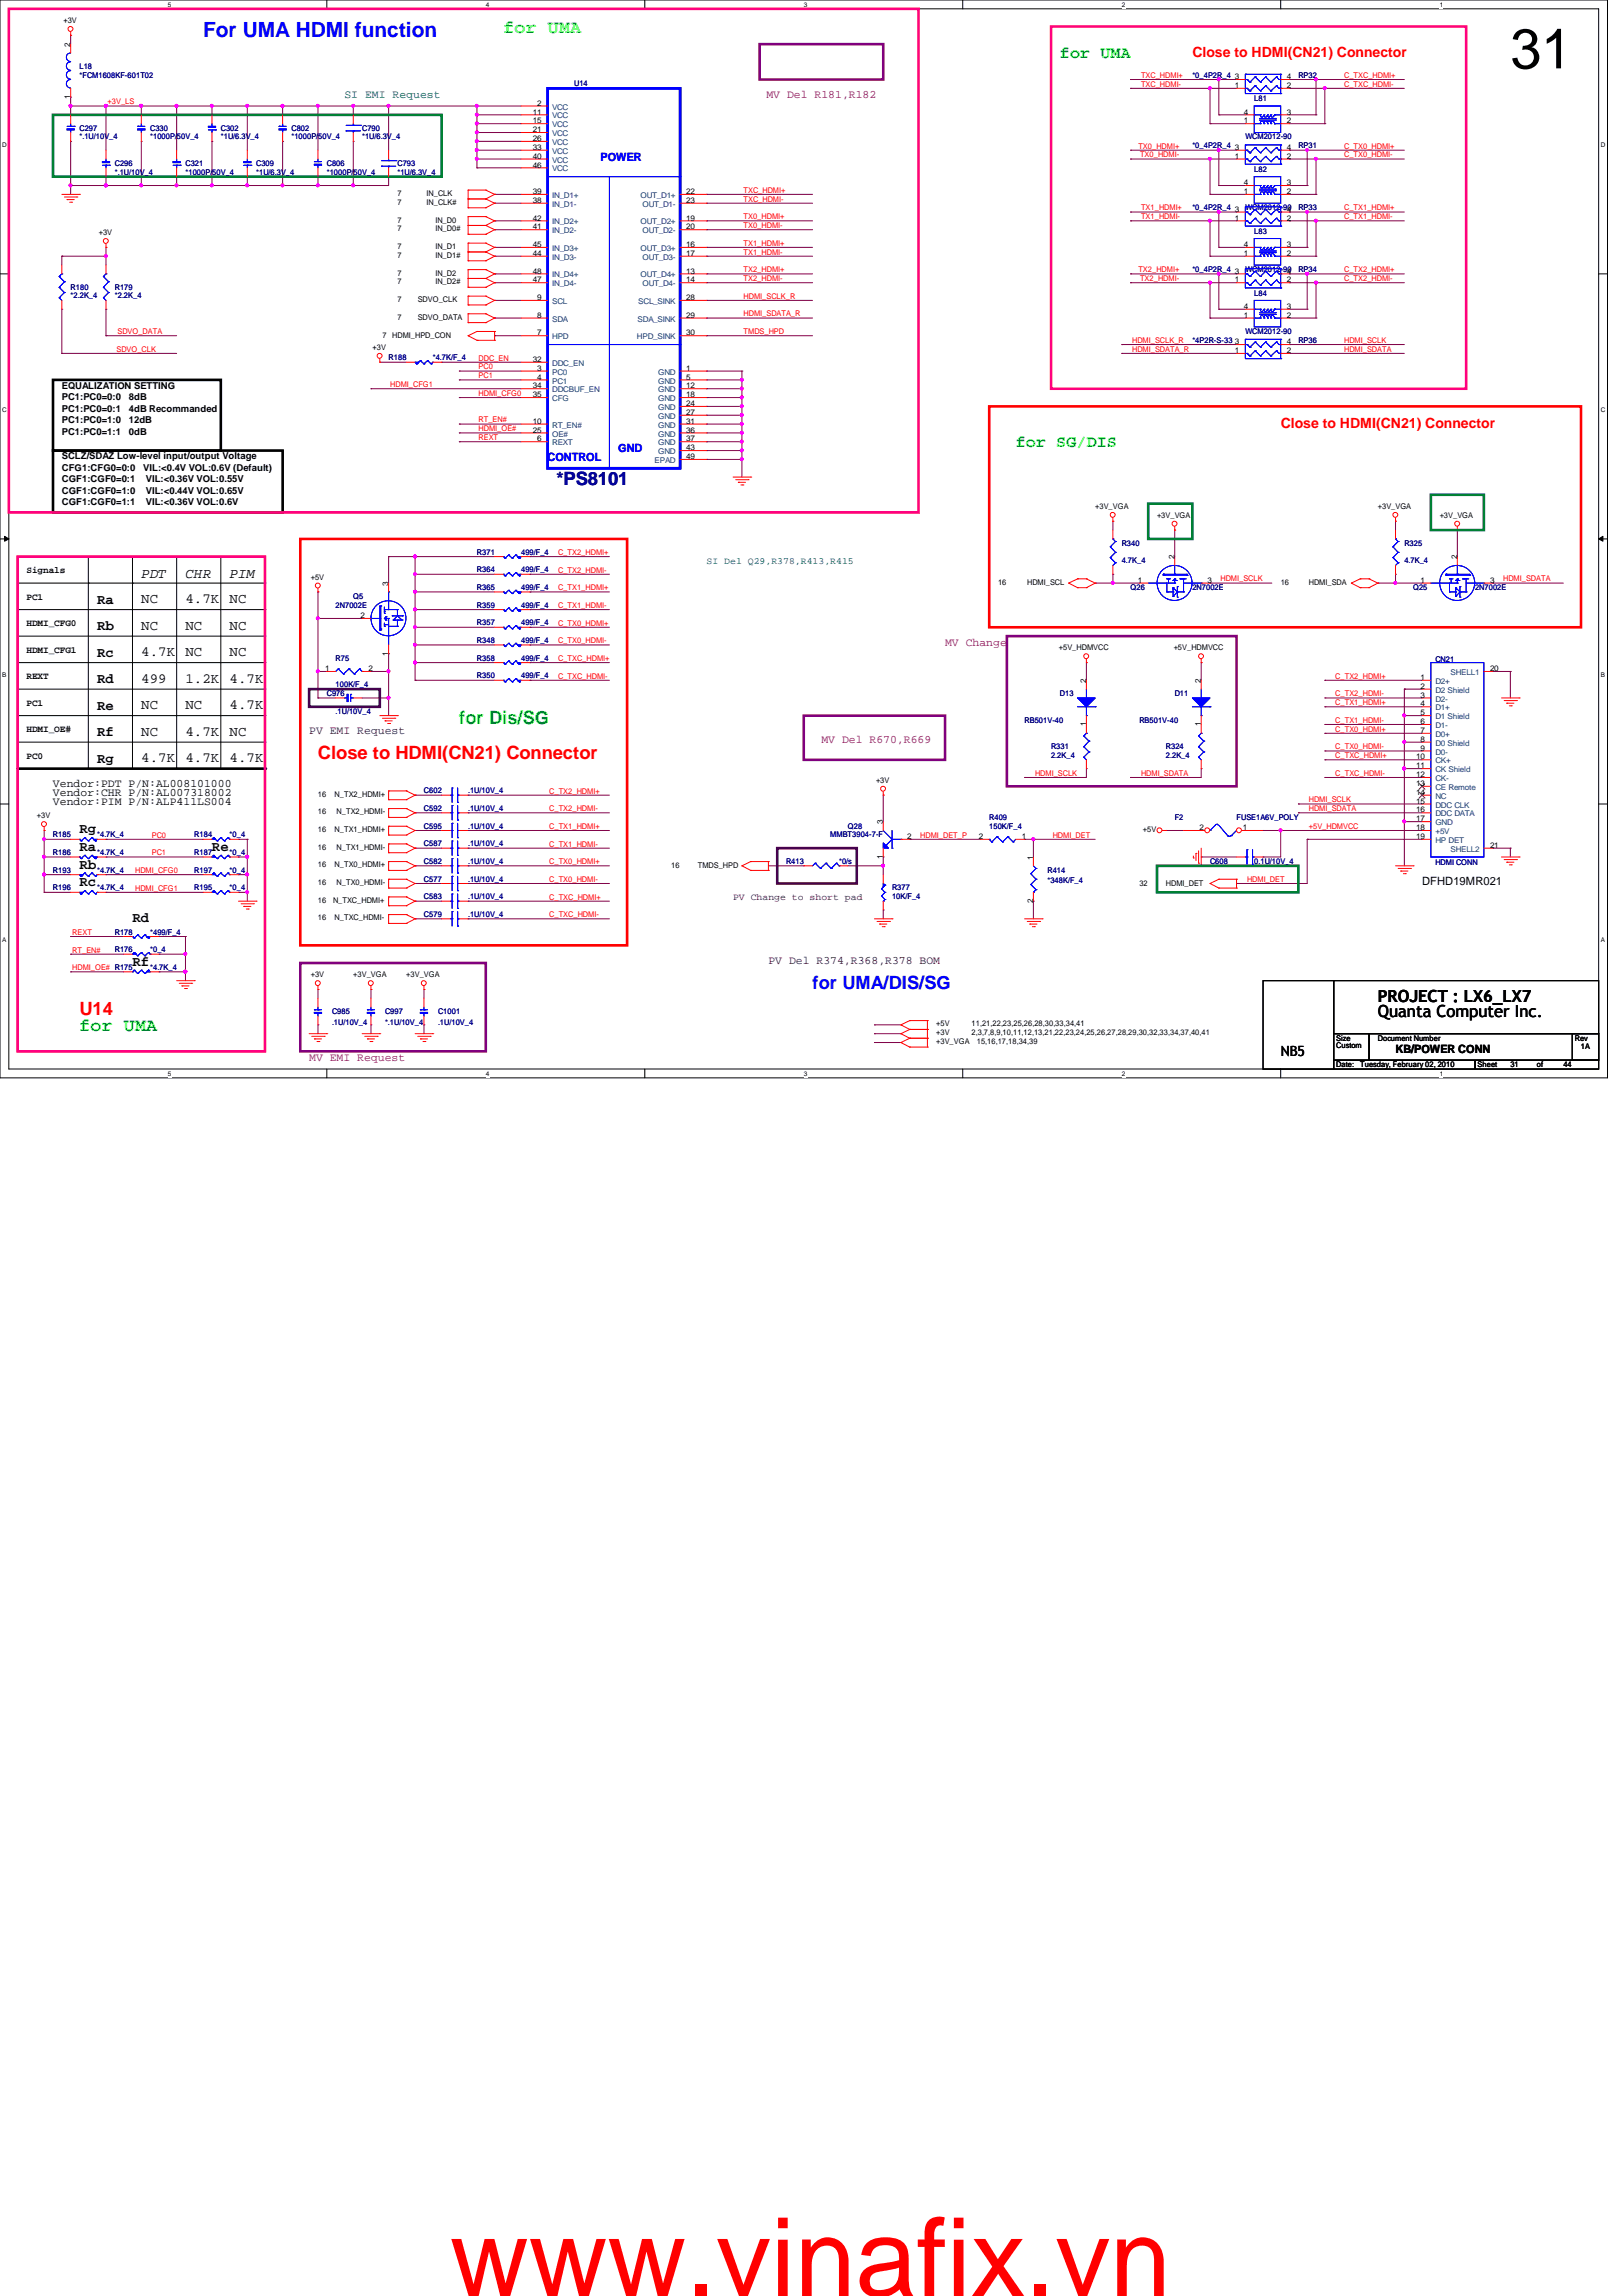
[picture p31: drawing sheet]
<svg xmlns="http://www.w3.org/2000/svg" width="210mm" height="297mm" viewBox="0 0 210 297" stroke-linecap="round" stroke-linejoin="round" font-family="sans-serif">
<defs><g id="words">
<text font-size="14.1" fill="#f00" x="58.2" y="297">www.vinafix.vn</text>
<text font-size="7.3" x="195.5" y="8.8">31</text>
<text font-size="2.7" fill="#00f" x="26.3" y="4.8">For UMA HDMI function</text>
<text font-size="2.4" fill="#00ff40" x="65.2" y="4.2">for UMA</text>
<text font-size="2.4" fill="#000080" x="72" y="62.8">*PS8101</text>
<g font-size="2.4" fill="#0f0">
<text x="59.4" y="93.6">for Dis/SG</text>
<text x="10.3" y="133.4">for UMA</text>
</g>
<g font-size="2.4" fill="#f00">
<text x="41.1" y="98.2">Close to HDMI(CN21) Connector</text>
<text x="10.3" y="131.4">U14</text>
</g>
<text font-size="2.4" fill="#00f" x="105.2" y="127.9">for UMA/DIS/SG</text>
<g font-size="2.2" fill="#0f0">
<text x="137.2" y="7.5">for UMA</text>
<text x="131.4" y="57.8">for SG/DIS</text>
</g>
<g font-size="2.2">
<text x="178.3" y="131.6">Quanta Computer Inc.</text>
<text x="178.3" y="129.6">PROJECT : LX6_LX7</text>
</g>
<g font-size="1.8" fill="#f00">
<text x="154.3" y="7.4">Close to HDMI(CN21) Connector</text>
<text x="165.7" y="55.4">Close to HDMI(CN21) Connector</text>
</g>
<g font-size="1.8">
<text x="18.3" y="74.7">PDT</text>
<text x="24" y="74.7">CHR</text>
<text x="29.7" y="74.7">PIM</text>
<text x="12.6" y="78.1">Ra</text>
<text x="12.6" y="81.5">Rb</text>
<text x="18.3" y="78">NC</text>
<text x="18.3" y="81.4">NC</text>
<text x="24" y="78">4.7K</text>
<text x="24" y="81.4">NC</text>
<text x="29.7" y="78">NC</text>
<text x="29.7" y="81.4">NC</text>
<text x="12.6" y="88.4">Rd</text>
<text x="12.6" y="85">Rc</text>
<text x="18.3" y="88.3">499</text>
<text x="18.3" y="84.9">4.7K</text>
<text x="24" y="84.9">NC</text>
<text x="24" y="88.3">1.2K</text>
<text x="29.7" y="88.3">4.7K</text>
<text x="29.7" y="84.9">NC</text>
<text x="12.6" y="91.8">Re</text>
<text x="12.6" y="95.3">Rf</text>
<text x="18.3" y="91.7">NC</text>
<text x="18.3" y="95.2">NC</text>
<text x="24" y="91.7">NC</text>
<text x="24" y="95.2">4.7K</text>
<text x="29.7" y="91.7">4.7K</text>
<text x="29.7" y="95.2">NC</text>
<text x="12.6" y="98.7">Rg</text>
<text x="18.3" y="98.6">4.7K</text>
<text x="24" y="98.6">4.7K</text>
<text x="29.7" y="98.6">4.7K</text>
<text x="10.3" y="107.8">Rg</text>
<text x="10.3" y="112.4">Rb</text>
<text x="10.3" y="110.1">Ra</text>
<text x="27.4" y="110.1">Re</text>
<text x="10.3" y="114.7">Rc</text>
<text x="17.1" y="119.3">Rd</text>
<text x="17.1" y="125">Rf</text>
<text x="165.7" y="136.7">NB5</text>
</g>
<text font-size="1.5" fill="#008040" x="44.6" y="12.7">SI EMI Request</text>
<g font-size="1.5" fill="#800080">
<text x="99.2" y="12.7">MV Del R181,R182</text>
<text x="122.3" y="83.5">MV Change</text>
<text x="106.3" y="96.1">MV Del R670,R669</text>
<text x="40" y="137.2">MV EMI Request</text>
</g>
<g font-size="1.5" fill="#00f">
<text x="77.7" y="20.8">POWER</text>
<text x="70.9" y="59.6">CONTROL</text>
<text x="80" y="58.5">GND</text>
</g>
<g font-size="1.5" fill="#400040">
<text x="40" y="95">PV EMI Request</text>
<text x="99.4" y="124.7">PV Del R374,R368,R378 BOM</text>
</g>
<g font-size="1.5">
<text x="6.9" y="101.8">Vendor:PDT P/N:AL008101000</text>
<text x="6.9" y="104.1">Vendor:PIM P/N:ALP411LS004</text>
<text x="6.9" y="103">Vendor:CHR P/N:AL007318002</text>
<text x="184" y="114.5">DFHD19MR021</text>
<text x="180.6" y="136.2">KB/POWER CONN</text>
</g>
<g font-size="1.2">
<text x="8" y="50.3">EQUALIZATION SETTING</text>
<text x="8" y="51.8">PC1:PC0=0:0</text>
<text x="8" y="53.3">PC1:PC0=0:1</text>
<text x="16.7" y="51.8">8dB</text>
<text x="16.7" y="53.3">4dB Recommanded</text>
<text x="8" y="59.4">SCLZ/SDAZ Low-level input/output Voltage</text>
<text x="8" y="54.7">PC1:PC0=1:0</text>
<text x="8" y="56.2">PC1:PC0=1:1</text>
<text x="16.7" y="54.7">12dB</text>
<text x="16.7" y="56.2">0dB</text>
<text x="8" y="60.9">CFG1:CFG0=0:0</text>
<text x="8" y="62.4">CGF1:CGF0=0:1</text>
<text x="8" y="63.9">CGF1:CGF0=1:0</text>
<text x="8" y="65.4">CGF1:CGF0=1:1</text>
<text x="18.5" y="60.9">VIL:&lt;0.4V VOL:0.6V (Default)</text>
<text x="18.9" y="62.4">VIL:&lt;0.36V VOL:0.55V</text>
<text x="18.9" y="63.9">VIL:&lt;0.44V VOL:0.65V</text>
<text x="18.9" y="65.4">VIL:&lt;0.36V VOL:0.6V</text>
<text x="3.4" y="77.6">PC1</text>
<text x="3.4" y="74.2">Signals</text>
<text x="3.4" y="81">HDMI_CFG0</text>
<text x="3.4" y="84.5">HDMI_CFG1</text>
<text x="3.4" y="87.9">REXT</text>
<text x="3.4" y="91.3">PC1</text>
<text x="3.4" y="94.7">HDMI_OE#</text>
<text x="3.4" y="98.2">PC0</text>
</g>
<text font-size="1.2" fill="#008040" x="91.4" y="73">SI Del Q29,R378,R413,R415</text>
<text font-size="1.2" fill="#400040" x="94.9" y="116.5">PV Change to short pad</text>
<g font-size="1">
<text x="8.2" y="3">+3V</text>
<text x="9.1" y="6.1" transform="rotate(-90 9.1 6.1)">2</text>
<text x="159.8" y="11.4">1</text>
<text x="159.8" y="10.2">3</text>
<text x="166.5" y="11.4">2</text>
<text x="166.5" y="10.2">4</text>
<text x="9.1" y="12.8" transform="rotate(-90 9.1 12.8)">1</text>
<text x="69" y="14.8">11</text>
<text x="69" y="16">15</text>
<text x="69" y="17.1">21</text>
<text x="69.5" y="13.7">2</text>
<text x="161" y="16">1</text>
<text x="161" y="14.8">4</text>
<text x="166.5" y="14.8">3</text>
<text x="166.5" y="16">2</text>
<text x="69" y="18.2">26</text>
<text x="69" y="19.4">33</text>
<text x="69" y="20.5">40</text>
<text x="69" y="21.7">46</text>
<text x="159.8" y="20.5">1</text>
<text x="159.8" y="19.4">3</text>
<text x="161" y="24">4</text>
<text x="166.5" y="20.5">2</text>
<text x="166.5" y="19.4">4</text>
<text x="166.5" y="24">3</text>
<text x="51.4" y="26.5">7</text>
<text x="51.4" y="25.4">7</text>
<text x="51.4" y="29.9">7</text>
<text x="51.4" y="28.8">7</text>
<text x="55.2" y="26.5">IN_CLK#</text>
<text x="55.2" y="25.4">IN_CLK</text>
<text x="56.3" y="29.9">IN_D0#</text>
<text x="56.3" y="28.8">IN_D0</text>
<text x="69" y="25.1">39</text>
<text x="69" y="26.2">38</text>
<text x="69" y="29.7">41</text>
<text x="69" y="28.5">42</text>
<text x="88.8" y="25.1">22</text>
<text x="88.8" y="26.2">23</text>
<text x="88.8" y="28.5">19</text>
<text x="88.8" y="29.7">20</text>
<text x="159.8" y="28.5">1</text>
<text x="159.8" y="27.4">3</text>
<text x="161" y="25.1">1</text>
<text x="166.5" y="25.1">2</text>
<text x="166.5" y="28.5">2</text>
<text x="166.5" y="27.4">4</text>
<text x="12.8" y="30.4">+3V</text>
<text x="51.4" y="33.4">7</text>
<text x="51.4" y="32.2">7</text>
<text x="51.4" y="35.6">7</text>
<text x="56.3" y="33.4">IN_D1#</text>
<text x="56.3" y="32.2">IN_D1</text>
<text x="56.3" y="35.6">IN_D2</text>
<text x="69" y="32">45</text>
<text x="69" y="33.1">44</text>
<text x="69" y="35.4">48</text>
<text x="88.8" y="32">16</text>
<text x="88.8" y="33.1">17</text>
<text x="88.8" y="35.4">13</text>
<text x="159.8" y="35.4">3</text>
<text x="161" y="33.1">1</text>
<text x="161" y="32">4</text>
<text x="166.5" y="32">3</text>
<text x="166.5" y="33.1">2</text>
<text x="166.5" y="35.4">4</text>
<text x="51.4" y="36.8">7</text>
<text x="51.4" y="41.4">7</text>
<text x="51.4" y="39.1">7</text>
<text x="54.1" y="41.4">SDVO_DATA</text>
<text x="54.1" y="39.1">SDVO_CLK</text>
<text x="56.3" y="36.8">IN_D2#</text>
<text x="69" y="36.5">47</text>
<text x="69.5" y="38.8">9</text>
<text x="69.5" y="41.1">8</text>
<text x="88.8" y="36.5">14</text>
<text x="88.8" y="38.8">28</text>
<text x="88.8" y="41.1">29</text>
<text x="159.8" y="36.5">1</text>
<text x="161" y="41.1">1</text>
<text x="161" y="40">4</text>
<text x="166.5" y="40">3</text>
<text x="166.5" y="41.1">2</text>
<text x="166.5" y="36.5">2</text>
<text x="48.2" y="45.3">+3V</text>
<text x="49.5" y="43.8">7</text>
<text x="50.8" y="43.8">HDMI_HPD_CON</text>
<text x="69" y="46.8">32</text>
<text x="69.5" y="43.4">7</text>
<text x="69.5" y="48">3</text>
<text x="88.8" y="48">1</text>
<text x="88.8" y="43.4">30</text>
<text x="159.8" y="45.7">1</text>
<text x="159.8" y="44.5">3</text>
<text x="166.5" y="45.7">2</text>
<text x="166.5" y="44.5">4</text>
<text x="69" y="50.2">34</text>
<text x="69" y="51.4">35</text>
<text x="69.5" y="49.1">4</text>
<text x="88.8" y="49.1">5</text>
<text x="88.8" y="50.2">12</text>
<text x="88.8" y="51.4">18</text>
<text x="88.8" y="52.5">24</text>
<text x="88.8" y="53.7">27</text>
<text x="69" y="56">25</text>
<text x="69" y="54.8">10</text>
<text x="69.5" y="57.1">6</text>
<text x="88.8" y="54.8">31</text>
<text x="88.8" y="56">36</text>
<text x="88.8" y="57.1">37</text>
<text x="88.8" y="58.3">43</text>
<text x="88.8" y="59.4">49</text>
<text x="141.7" y="65.8">+3V_VGA</text>
<text x="178.3" y="65.8">+3V_VGA</text>
<text x="149.7" y="67">+3V_VGA</text>
<text x="186.3" y="67">+3V_VGA</text>
<text x="40.2" y="75">+5V</text>
<text x="50.2" y="75.8" transform="rotate(-90 50.2 75.8)">3</text>
<text x="129.2" y="75.6">16</text>
<text x="132.9" y="75.6">HDMI_SCL</text>
<text x="147.2" y="75.4">1</text>
<text x="152" y="72.3" transform="rotate(-90 152 72.3)">2</text>
<text x="156.3" y="75.4">3</text>
<text x="165.7" y="75.6">16</text>
<text x="169.4" y="75.6">HDMI_SDA</text>
<text x="183.8" y="75.4">1</text>
<text x="188.6" y="72.3" transform="rotate(-90 188.6 72.3)">2</text>
<text x="192.8" y="75.4">3</text>
<text x="46.7" y="80">2</text>
<text x="42.1" y="86.8">1</text>
<text x="47.7" y="86.8">2</text>
<text x="50.2" y="84.8" transform="rotate(-90 50.2 84.8)">1</text>
<text x="137" y="84.1">+5V_HDMVCC</text>
<text x="140.5" y="88.3" transform="rotate(-90 140.5 88.3)">2</text>
<text x="151.9" y="84.1">+5V_HDMVCC</text>
<text x="155.4" y="88.3" transform="rotate(-90 155.4 88.3)">2</text>
<text x="183.8" y="88">1</text>
<text x="183.8" y="89.1">2</text>
<text x="192.8" y="86.8">20</text>
<text x="140.5" y="94" transform="rotate(-90 140.5 94)">1</text>
<text x="155.4" y="94" transform="rotate(-90 155.4 94)">1</text>
<text x="183.8" y="90.3">3</text>
<text x="183.8" y="92.5">5</text>
<text x="183.8" y="94.8">7</text>
<text x="183.8" y="91.4">4</text>
<text x="183.8" y="93.7">6</text>
<text x="183.8" y="96">8</text>
<text x="113.4" y="101.3">+3V</text>
<text x="183.3" y="99.4">11</text>
<text x="183.3" y="101.7">13</text>
<text x="183.3" y="98.3">10</text>
<text x="183.3" y="100.5">12</text>
<text x="183.8" y="97.1">9</text>
<text x="4.8" y="105.8">+3V</text>
<text x="41.1" y="103.1">16</text>
<text x="41.1" y="107.7">16</text>
<text x="41.1" y="105.4">16</text>
<text x="43.3" y="103.1">N_TX2_HDMI+</text>
<text x="43.3" y="107.7">N_TX1_HDMI+</text>
<text x="43.6" y="105.4">N_TX2_HDMI-</text>
<text x="114.3" y="106.6" transform="rotate(-90 114.3 106.6)">3</text>
<text x="147.9" y="107.7">+5V</text>
<text x="155.2" y="107.4">2</text>
<text x="160.8" y="107.4">1</text>
<text x="183.3" y="104">15</text>
<text x="183.3" y="106.3">17</text>
<text x="183.3" y="102.8">14</text>
<text x="183.3" y="105.1">16</text>
<text x="183.3" y="107.4">18</text>
<text x="41.1" y="112.2">16</text>
<text x="41.1" y="109.9">16</text>
<text x="43.3" y="112.2">N_TX0_HDMI+</text>
<text x="43.6" y="109.9">N_TX1_HDMI-</text>
<text x="86.9" y="112.4">16</text>
<text x="90.3" y="112.4">TMDS_HPD</text>
<text x="114.3" y="111.1" transform="rotate(-90 114.3 111.1)">1</text>
<text x="117.4" y="108.5">2</text>
<text x="126.7" y="108.5">2</text>
<text x="132.2" y="108.5">1</text>
<text x="133.7" y="111.2" transform="rotate(-90 133.7 111.2)">1</text>
<text x="183.3" y="108.5">19</text>
<text x="192.8" y="109.7">21</text>
<text x="41.1" y="119.1">16</text>
<text x="41.1" y="114.5">16</text>
<text x="41.1" y="116.8">16</text>
<text x="43.1" y="116.8">N_TXC_HDMI+</text>
<text x="43.3" y="119.1">N_TXC_HDMI-</text>
<text x="43.6" y="114.5">N_TX0_HDMI-</text>
<text x="133.7" y="116.8" transform="rotate(-90 133.7 116.8)">2</text>
<text x="147.4" y="114.6">32</text>
<text x="150.9" y="114.6">HDMI_DET</text>
<text x="40.2" y="126.4">+3V</text>
<text x="45.7" y="126.4">+3V_VGA</text>
<text x="52.6" y="126.4">+3V_VGA</text>
<text x="121.2" y="135.1">+3V_VGA</text>
<text x="121.2" y="132.8">+5V</text>
<text x="121.2" y="133.9">+3V</text>
<text x="125.7" y="132.8">11,21,22,23,25,26,28,30,33,34,41</text>
<text x="125.7" y="133.9">2,3,7,8,9,10,11,12,13,21,22,23,24,25,26,27,28,29,30,32,33,34,37,40,41</text>
<text x="126.4" y="135.1">15,16,17,18,34,39</text>
<text x="172.9" y="134.6">Size</text>
<text x="172.9" y="135.6">Custom</text>
<text x="178.3" y="134.6">Document Number</text>
<text x="203.8" y="134.6">Rev</text>
<text x="204.6" y="135.8">1A</text>
<text x="172.9" y="138">Date:</text>
<text x="176" y="138">Tuesday, February 02, 2010</text>
<text x="191.2" y="138">Sheet</text>
<text x="195.5" y="138">31</text>
<text x="198.9" y="138">of</text>
<text x="202.3" y="138">44</text>
</g>
<g font-size="1" fill="#000080">
<text x="10.3" y="8.9">L18</text>
<text x="10.3" y="10">*FCM1608KF-601T02</text>
<text x="74.3" y="11.2">U14</text>
<text x="154.3" y="10">*0_4P2R_4</text>
<text x="168" y="10">RP32</text>
<text x="10.3" y="16.9">C297</text>
<text x="19.4" y="16.9">C330</text>
<text x="28.6" y="16.9">C302</text>
<text x="37.7" y="16.9">C802</text>
<text x="46.9" y="16.9">C790</text>
<text x="162.3" y="13.1">L81</text>
<text x="10.3" y="18">*.1U/10V_4</text>
<text x="14.9" y="21.5">C296</text>
<text x="14.9" y="22.6">*.1U/10V_4</text>
<text x="19.4" y="18">*1000P/50V_4</text>
<text x="24" y="21.5">C321</text>
<text x="24" y="22.6">*1000P/50V_4</text>
<text x="28.6" y="18">*1U/6.3V_4</text>
<text x="33.1" y="21.5">C309</text>
<text x="33.1" y="22.6">*1U/6.3V_4</text>
<text x="37.7" y="18">*1000P/50V_4</text>
<text x="42.3" y="21.5">C806</text>
<text x="42.3" y="22.6">*1000P/50V_4</text>
<text x="46.9" y="18">*1U/6.3V_4</text>
<text x="51.4" y="21.5">C793</text>
<text x="51.4" y="22.6">*1U/6.3V_4</text>
<text x="154.3" y="19.2">*0_4P2R_4</text>
<text x="161.2" y="18">WCM2012-90</text>
<text x="162.3" y="22.3">L82</text>
<text x="168" y="19.2">RP31</text>
<text x="154.3" y="27.2">*0_4P2R_4</text>
<text x="161.2" y="27.2">WCM2012-90</text>
<text x="168" y="27.2">RP33</text>
<text x="154.3" y="35.2">*0_4P2R_4</text>
<text x="161.2" y="35.2">WCM2012-90</text>
<text x="162.3" y="30.3">L83</text>
<text x="168" y="35.2">RP34</text>
<text x="9.1" y="37.5">R180</text>
<text x="9.1" y="38.6">*2.2K_4</text>
<text x="14.9" y="37.5">R179</text>
<text x="14.9" y="38.6">*2.2K_4</text>
<text x="162.3" y="38.3">L84</text>
<text x="50.3" y="46.6">R188</text>
<text x="56" y="46.6">*4.7K/F_4</text>
<text x="154.3" y="44.3">*4P2R-S-33</text>
<text x="161.2" y="43.2">WCM2012-90</text>
<text x="168" y="44.3">RP36</text>
<text x="61.7" y="71.8">R371</text>
<text x="67.4" y="71.8">499/F_4</text>
<text x="145.2" y="70.6">R340</text>
<text x="181.7" y="70.6">R325</text>
<text x="45.7" y="77.5">Q5</text>
<text x="61.7" y="74">R364</text>
<text x="61.7" y="76.3">R365</text>
<text x="67.4" y="74">499/F_4</text>
<text x="67.4" y="76.3">499/F_4</text>
<text x="145.2" y="72.9">4.7K_4</text>
<text x="146.3" y="76.3">Q26</text>
<text x="154.3" y="76.3">2N7002E</text>
<text x="181.7" y="72.9">4.7K_4</text>
<text x="182.9" y="76.3">Q25</text>
<text x="190.9" y="76.3">2N7002E</text>
<text x="43.4" y="78.6">2N7002E</text>
<text x="61.7" y="78.6">R359</text>
<text x="61.7" y="83.2">R348</text>
<text x="61.7" y="80.9">R357</text>
<text x="67.4" y="78.6">499/F_4</text>
<text x="67.4" y="83.2">499/F_4</text>
<text x="67.4" y="80.9">499/F_4</text>
<text x="43.4" y="85.5">R75</text>
<text x="43.4" y="88.9">100K/F_4</text>
<text x="61.7" y="85.5">R358</text>
<text x="61.7" y="87.8">R350</text>
<text x="67.4" y="85.5">499/F_4</text>
<text x="67.4" y="87.8">499/F_4</text>
<text x="185.8" y="85.6">CN21</text>
<text x="42.3" y="90">C976</text>
<text x="43.4" y="92.3">.1U/10V_4</text>
<text x="132.6" y="93.5">RB501V-40</text>
<text x="137.2" y="90">D13</text>
<text x="147.4" y="93.5">RB501V-40</text>
<text x="152" y="90">D11</text>
<text x="136" y="96.9">R331</text>
<text x="136" y="98">2.2K_4</text>
<text x="150.9" y="96.9">R324</text>
<text x="150.9" y="98">2.2K_4</text>
<text x="54.9" y="104.9">C592</text>
<text x="54.9" y="102.6">C602</text>
<text x="54.9" y="107.2">C595</text>
<text x="60.6" y="104.9">.1U/10V_4</text>
<text x="60.6" y="102.6">.1U/10V_4</text>
<text x="60.6" y="107.2">.1U/10V_4</text>
<text x="109.7" y="107.2">Q28</text>
<text x="128" y="106">R409</text>
<text x="128" y="107.2">150K/F_4</text>
<text x="152" y="106">F2</text>
<text x="160" y="106">FUSE1A6V_POLY</text>
<text x="6.9" y="112.9">R193</text>
<text x="6.9" y="108.3">R185</text>
<text x="6.9" y="110.6">R186</text>
<text x="12.6" y="112.9">*4.7K_4</text>
<text x="12.6" y="108.3">*4.7K_4</text>
<text x="12.6" y="110.6">*4.7K_4</text>
<text x="25.1" y="112.9">R197</text>
<text x="25.1" y="108.3">R184</text>
<text x="25.1" y="110.6">R187</text>
<text x="29.7" y="112.9">*0_4</text>
<text x="29.7" y="108.3">*0_4</text>
<text x="29.7" y="110.6">*0_4</text>
<text x="54.9" y="111.8">C582</text>
<text x="54.9" y="109.5">C587</text>
<text x="60.6" y="111.8">.1U/10V_4</text>
<text x="60.6" y="109.5">.1U/10V_4</text>
<text x="101.7" y="111.8">R413</text>
<text x="107.4" y="108.3">MMBT3904-7-F</text>
<text x="108.6" y="111.8">*0/s</text>
<text x="135.6" y="112.9">R414</text>
<text x="156.6" y="111.8">C608</text>
<text x="162.3" y="111.8">0.1U/10V_4</text>
<text x="185.8" y="111.9">HDMI CONN</text>
<text x="6.9" y="115.2">R196</text>
<text x="12.6" y="115.2">*4.7K_4</text>
<text x="25.1" y="115.2">R195</text>
<text x="29.7" y="115.2">*0_4</text>
<text x="54.9" y="116.3">C583</text>
<text x="54.9" y="118.6">C579</text>
<text x="54.9" y="114">C577</text>
<text x="60.6" y="116.3">.1U/10V_4</text>
<text x="60.6" y="118.6">.1U/10V_4</text>
<text x="60.6" y="114">.1U/10V_4</text>
<text x="115.4" y="115.2">R377</text>
<text x="115.4" y="116.3">10K/F_4</text>
<text x="135.6" y="114.3">*348K/F_4</text>
<text x="14.9" y="123.2">R176</text>
<text x="14.9" y="120.9">R178</text>
<text x="19.4" y="125.5">*4.7K_4</text>
<text x="19.4" y="123.2">*0_4</text>
<text x="19.4" y="120.9">*499/F_4</text>
<text x="43" y="131.2">C985</text>
<text x="49.8" y="131.2">C997</text>
<text x="56.7" y="131.2">C1001</text>
<text x="43" y="132.5">.1U/10V_4</text>
<text x="49.8" y="132.5">*.1U/10V_4</text>
<text x="56.7" y="132.5">.1U/10V_4</text>
</g>
<g font-size="1" fill="#f00">
<text x="147.7" y="10.1">TXC_HDMI+</text>
<text x="147.7" y="11.2">TXC_HDMI-</text>
<text x="173.9" y="11.2">C_TXC_HDMI-</text>
<text x="173.9" y="10.1">C_TXC_HDMI+</text>
<text x="13.9" y="13.5">+3V_LS</text>
<text x="147.3" y="19.2">TX0_HDMI+</text>
<text x="147.5" y="20.4">TX0_HDMI-</text>
<text x="173.9" y="19.2">C_TX0_HDMI+</text>
<text x="173.9" y="20.4">C_TX0_HDMI-</text>
<text x="96.2" y="24.9">TXC_HDMI+</text>
<text x="96.2" y="26.1">TXC_HDMI-</text>
<text x="96.2" y="28.4">TX0_HDMI+</text>
<text x="96.2" y="29.5">TX0_HDMI-</text>
<text x="147.7" y="27.2">TX1_HDMI+</text>
<text x="147.7" y="28.4">TX1_HDMI-</text>
<text x="173.9" y="28.4">C_TX1_HDMI-</text>
<text x="173.9" y="27.2">C_TX1_HDMI+</text>
<text x="96.2" y="31.8">TX1_HDMI+</text>
<text x="96.2" y="32.9">TX1_HDMI-</text>
<text x="96.2" y="35.2">TX2_HDMI+</text>
<text x="147.3" y="35.2">TX2_HDMI+</text>
<text x="173.9" y="35.2">C_TX2_HDMI+</text>
<text x="96.2" y="36.4">TX2_HDMI-</text>
<text x="96.2" y="38.7">HDMI_SCLK_R</text>
<text x="96.2" y="40.9">HDMI_SDATA_R</text>
<text x="147.5" y="36.4">TX2_HDMI-</text>
<text x="173.9" y="36.4">C_TX2_HDMI-</text>
<text x="15.1" y="45.5">SDVO_CLK</text>
<text x="15.2" y="43.2">SDVO_DATA</text>
<text x="61.9" y="47.8">PC0</text>
<text x="61.9" y="46.7">DDC_EN</text>
<text x="96.2" y="43.2">TMDS_HPD</text>
<text x="146.5" y="44.4">HDMI_SCLK_R</text>
<text x="146.5" y="45.5">HDMI_SDATA_R</text>
<text x="173.9" y="44.4">HDMI_SCLK</text>
<text x="173.9" y="45.5">HDMI_SDATA</text>
<text x="50.5" y="50.1">HDMI_CFG1</text>
<text x="61.9" y="48.9">PC1</text>
<text x="61.9" y="51.2">HDMI_CFG0</text>
<text x="61.9" y="55.8">HDMI_OE#</text>
<text x="61.9" y="54.7">RT_EN#</text>
<text x="61.9" y="56.9">REXT</text>
<text x="72.2" y="71.8">C_TX2_HDMI+</text>
<text x="72.2" y="76.4">C_TX1_HDMI+</text>
<text x="72.2" y="74.1">C_TX2_HDMI-</text>
<text x="157.9" y="75.2">HDMI_SCLK</text>
<text x="194.5" y="75.2">HDMI_SDATA</text>
<text x="72.2" y="83.2">C_TX0_HDMI-</text>
<text x="72.2" y="80.9">C_TX0_HDMI+</text>
<text x="72.2" y="78.7">C_TX1_HDMI-</text>
<text x="72.2" y="87.8">C_TXC_HDMI-</text>
<text x="72.2" y="85.5">C_TXC_HDMI+</text>
<text x="172.8" y="87.8">C_TX2_HDMI+</text>
<text x="172.8" y="90.1">C_TX2_HDMI-</text>
<text x="172.8" y="91.2">C_TX1_HDMI+</text>
<text x="172.8" y="93.5">C_TX1_HDMI-</text>
<text x="172.8" y="94.7">C_TX0_HDMI+</text>
<text x="133.9" y="100.4">HDMI_SCLK</text>
<text x="147.7" y="100.4">HDMI_SDATA</text>
<text x="172.8" y="96.9">C_TX0_HDMI-</text>
<text x="172.8" y="100.4">C_TXC_HDMI-</text>
<text x="172.8" y="98.1">C_TXC_HDMI+</text>
<text x="71.1" y="102.7">C_TX2_HDMI+</text>
<text x="71.1" y="107.2">C_TX1_HDMI+</text>
<text x="71.1" y="104.9">C_TX2_HDMI-</text>
<text x="169.4" y="107.2">+5V_HDMVCC</text>
<text x="169.4" y="103.8">HDMI_SCLK</text>
<text x="169.4" y="104.9">HDMI_SDATA</text>
<text x="17.5" y="112.9">HDMI_CFG0</text>
<text x="19.6" y="108.4">PC0</text>
<text x="19.6" y="110.7">PC1</text>
<text x="71.1" y="109.5">C_TX1_HDMI-</text>
<text x="71.1" y="111.8">C_TX0_HDMI+</text>
<text x="119.1" y="108.4">HDMI_DET_P</text>
<text x="136.2" y="108.4">HDMI_DET</text>
<text x="17.5" y="115.2">HDMI_CFG1</text>
<text x="71.1" y="118.7">C_TXC_HDMI-</text>
<text x="71.1" y="114.1">C_TX0_HDMI-</text>
<text x="71.1" y="116.4">C_TXC_HDMI+</text>
<text x="161.4" y="114.1">HDMI_DET</text>
<text x="9.4" y="125.5">HDMI_OE# R175</text>
<text x="9.4" y="120.9">REXT</text>
<text x="9.4" y="123.2">RT_EN#</text>
</g>
<g font-size="1" fill="#004080">
<text x="71.5" y="14.2">VCC</text>
<text x="71.5" y="15.3">VCC</text>
<text x="71.5" y="16.5">VCC</text>
<text x="71.5" y="17.6">VCC</text>
<text x="71.5" y="18.8">VCC</text>
<text x="71.5" y="19.9">VCC</text>
<text x="71.5" y="21">VCC</text>
<text x="71.5" y="22.2">VCC</text>
<text x="71.5" y="25.6">IN_D1+</text>
<text x="71.5" y="26.8">IN_D1-</text>
<text x="71.5" y="29">IN_D2+</text>
<text x="82.9" y="25.6">OUT_D1+</text>
<text x="82.9" y="29">OUT_D2+</text>
<text x="83.1" y="26.8">OUT_D1-</text>
<text x="71.5" y="30.2">IN_D2-</text>
<text x="71.5" y="32.5">IN_D3+</text>
<text x="71.5" y="33.6">IN_D3-</text>
<text x="71.5" y="35.9">IN_D4+</text>
<text x="82.9" y="32.5">OUT_D3+</text>
<text x="82.9" y="35.9">OUT_D4+</text>
<text x="83.1" y="30.2">OUT_D2-</text>
<text x="83.1" y="33.6">OUT_D3-</text>
<text x="71.5" y="37">IN_D4-</text>
<text x="71.5" y="39.3">SCL</text>
<text x="71.5" y="41.6">SDA</text>
<text x="82.5" y="41.6">SDA_SINK</text>
<text x="82.6" y="39.3">SCL_SINK</text>
<text x="83.1" y="37">OUT_D4-</text>
<text x="71.5" y="43.9">HPD</text>
<text x="71.5" y="47.3">DDC_EN</text>
<text x="82.4" y="43.9">HPD_SINK</text>
<text x="71.5" y="48.5">PC0</text>
<text x="71.5" y="49.6">PC1</text>
<text x="71.5" y="50.8">DDCBUF_EN</text>
<text x="71.5" y="51.9">CFG</text>
<text x="85.2" y="48.5">GND</text>
<text x="85.2" y="49.6">GND</text>
<text x="85.2" y="50.8">GND</text>
<text x="85.2" y="51.9">GND</text>
<text x="85.2" y="53">GND</text>
<text x="71.5" y="56.5">OE#</text>
<text x="71.5" y="57.6">REXT</text>
<text x="71.5" y="55.3">RT_EN#</text>
<text x="84.7" y="59.9">EPAD</text>
<text x="85.2" y="54.2">GND</text>
<text x="85.2" y="55.3">GND</text>
<text x="85.2" y="56.5">GND</text>
<text x="85.2" y="57.6">GND</text>
<text x="85.2" y="58.8">GND</text>
<text x="185.8" y="88.5">D2+</text>
<text x="185.8" y="89.6">D2 Shield</text>
<text x="187.7" y="87.3">SHELL1</text>
<text x="185.8" y="90.8">D2-</text>
<text x="185.8" y="93">D1 Shield</text>
<text x="185.8" y="95.3">D0+</text>
<text x="185.8" y="91.9">D1+</text>
<text x="185.8" y="94.2">D1-</text>
<text x="185.8" y="97.6">D0-</text>
<text x="185.8" y="99.9">CK Shield</text>
<text x="185.8" y="96.5">D0 Shield</text>
<text x="185.8" y="98.8">CK+</text>
<text x="185.8" y="101">CK-</text>
<text x="185.8" y="102.2">CE Remote</text>
<text x="185.8" y="104.5">DDC CLK</text>
<text x="185.8" y="106.8">GND</text>
<text x="185.8" y="103.3">NC</text>
<text x="185.8" y="105.6">DDC DATA</text>
<text x="185.8" y="107.9">+5V</text>
<text x="185.8" y="109.1">HP DET</text>
<text x="187.7" y="110.2">SHELL2</text>
</g>
<g font-size=".8">
<text x="21.7" y=".9">5</text>
<text x="62.9" y=".9">4</text>
<text x="104" y=".9">3</text>
<text x="145.2" y=".9">2</text>
<text x="186.3" y=".9">1</text>
<text x=".3" y="19.1">D</text>
<text x="207.2" y="19.1">D</text>
<text x=".3" y="53.3">C</text>
<text x="207.2" y="53.3">C</text>
<text x=".3" y="87.6">B</text>
<text x="207.2" y="87.6">B</text>
<text x=".3" y="121.9">A</text>
<text x="207.2" y="121.9">A</text>
<text x="21.7" y="139.2">5</text>
<text x="62.9" y="139.2">4</text>
<text x="104" y="139.2">3</text>
<text x="145.2" y="139.2">2</text>
<text x="186.3" y="139.2">1</text>
</g>
</g></defs>
<path d="M0 0h208v139.4h-208zM1.1 1.1h205.8v137.2h-205.8z" fill="none" stroke="#000" stroke-width=".13"/>
<g fill="#fff">
<path d="M21.7 .1h.5v1h-.5z"/>
<path d="M21.7 138.4h.5v1h-.5z"/>
</g>
<path d="M42.3 0v1.1M42.3 138.3v1.1" fill="none" stroke="#000" stroke-width=".13"/>
<g fill="#fff">
<path d="M62.9 .1h.4v1h-.4z"/>
<path d="M62.9 138.4h.4v1h-.4z"/>
</g>
<path d="M83.4 0v1.1M83.4 138.3v1.1" fill="none" stroke="#000" stroke-width=".13"/>
<g fill="#fff">
<path d="M104 .1h.5v1h-.5z"/>
<path d="M104 138.4h.5v1h-.5z"/>
</g>
<path d="M124.6 0v1.1M124.6 138.3v1.1" fill="none" stroke="#000" stroke-width=".13"/>
<g fill="#fff">
<path d="M145.2 .1h.4v1h-.4z"/>
<path d="M145.2 138.4h.4v1h-.4z"/>
</g>
<path d="M165.7 0v1.1M165.7 138.3v1.1" fill="none" stroke="#000" stroke-width=".13"/>
<g fill="#fff">
<path d="M186.3 .1h.5v1h-.5z"/>
<path d="M186.3 138.4h.5v1h-.5z"/>
<path d="M.3 18.3h.6v.9h-.6z"/>
<path d="M207.2 18.3h.6v.9h-.6z"/>
<path d="M.3 52.6h.6v.9h-.6z"/>
<path d="M207.2 52.6h.6v.9h-.6z"/>
</g>
<path d="M0 35.4h1.1M206.9 35.4h1.1" fill="none" stroke="#000" stroke-width=".13"/>
<g fill="#fff">
<path d="M.3 86.9h.5v.9h-.5z"/>
<path d="M207.2 86.9h.5v.9h-.5z"/>
</g>
<path d="M0 69.7h1.1M.6 69.4l.5 .3-.5 .3zM206.9 69.7l.5-.3v.6zM206.9 69.7h1.1" fill="none" stroke="#000" stroke-width=".13"/>
<path d="M.6 69.4l.5 .3-.5 .3zM206.9 69.7l.5-.3v.6z" fill="#000"/>
<g fill="#fff">
<path d="M.3 121.2h.5v.9h-.5z"/>
<path d="M207.2 121.2h.5v.9h-.5z"/>
</g>
<path d="M0 104h1.1M206.9 104h1.1" fill="none" stroke="#000" stroke-width=".13"/>
<g fill="none" stroke="#800040" stroke-width=".13">
<path d="M27.4 18.3h.1M27.4 13.7h.1M27.4 18.3v5.7h-4.5M27.4 13.7h4.6M32 13.7h.1M32 13.7v5.7M22.9 24h.1M91.4 25.1h.1M91.4 26.3h.1M91.4 28.6h.1M91.4 29.7h.1M91.4 32h.1"/>
<path d="M91.4 33.1h.1M91.4 35.4h.1M91.4 36.6h.1M91.4 25.1h13.8M91.4 26.3h13.8M91.4 28.6h13.8M91.4 29.7h13.8M91.4 32h13.8M91.4 33.1h13.8M91.4 35.4h13.8M91.4 36.6h13.8"/>
</g>
<path d="M27.3 13.6h.2v.2l-.1 .1-.1-.1z" fill-rule="evenodd" fill="#f0f"/>
<path d="M27.3 13.6h.2v.2l-.1 .1-.1-.1z" fill="none" stroke="#f0f" stroke-width=".13"/>
<path d="M27.4 24h.1M32 22.9h.1M32 22.9v1.1h-4.6" fill="none" stroke="#800040" stroke-width=".13"/>
<path d="M31.8 23.8h.3v.3l-.1 .1-.2-.1z" fill-rule="evenodd" fill="#f0f"/>
<path d="M31.8 23.8h.3v.3l-.1 .1-.2-.1z" fill="none" stroke="#f0f" stroke-width=".13"/>
<path d="M27.3 23.8h.2v.3l-.1 .1-.1-.1z" fill-rule="evenodd" fill="#f0f"/>
<path d="M27.3 23.8h.2v.3l-.1 .1-.1-.1z" fill="none" stroke="#f0f" stroke-width=".13"/>
<path d="M50.3 13.7h.1M50.3 13.7h11.4" fill="none" stroke="#800040" stroke-width=".13"/>
<path d="M50.1 13.6h.3v.2l-.2 .1-.1-.1z" fill-rule="evenodd" fill="#f0f"/>
<path d="M50.1 13.6h.3v.2l-.2 .1-.1-.1z" fill="none" stroke="#f0f" stroke-width=".13"/>
<path d="M8 33.1h.1M8 33.1v1.2M13.7 33.1h.1M13.7 33.1v1.2M8 40h.1M8 40v5.7M13.7 40h.1M13.7 40v3.4" fill="none" stroke="#800040" stroke-width=".13"/>
<path d="M13.6 33h.2v.2l-.1 .1-.1-.1z" fill-rule="evenodd" fill="#f0f"/>
<path d="M13.6 33h.2v.2l-.1 .1-.1-.1z" fill="none" stroke="#f0f" stroke-width=".13"/>
<g fill="none" stroke="#800040" stroke-width=".13">
<path d="M9.1 13.7h.1M9.1 13.7h4.6M8 33.1h.1M13.7 32h.1M13.7 32v1.1h-5.7M8 45.7h.1M8 45.7h14.9M13.7 43.4h.1M13.7 43.4h9.2M49.1 46.9h.1M49.1 46.9h3.5M59.4 56h.1"/>
<path d="M59.4 54.9h.1M59.4 56h8M59.4 54.9h8M64 43.4h.1M64 43.4h3.4M91.4 43.4h.1M91.4 43.4h13.8"/>
</g>
<path d="M13.6 13.6h.2v.2l-.1 .1-.1-.1z" fill-rule="evenodd" fill="#f0f"/>
<path d="M13.6 13.6h.2v.2l-.1 .1-.1-.1z" fill="none" stroke="#f0f" stroke-width=".13"/>
<path d="M13.7 13.7h.1M13.7 13.7h4.6" fill="none" stroke="#800040" stroke-width=".13"/>
<path d="M18.1 13.6h.3v.2l-.2 .1-.1-.1z" fill-rule="evenodd" fill="#f0f"/>
<path d="M18.1 13.6h.3v.2l-.2 .1-.1-.1z" fill="none" stroke="#f0f" stroke-width=".13"/>
<path d="M13.6 13.6h.2v.2l-.1 .1-.1-.1z" fill-rule="evenodd" fill="#f0f"/>
<path d="M13.6 13.6h.2v.2l-.1 .1-.1-.1z" fill="none" stroke="#f0f" stroke-width=".13"/>
<path d="M61.7 13.7h.1M61.7 13.7h5.7" fill="none" stroke="#800040" stroke-width=".13"/>
<path d="M61.6 13.6h.2v.2l-.1 .1-.1-.1z" fill-rule="evenodd" fill="#f0f"/>
<path d="M61.6 13.6h.2v.2l-.1 .1-.1-.1z" fill="none" stroke="#f0f" stroke-width=".13"/>
<path d="M9.1 4.6h.1M9.1 4.6v1.1M18.3 13.7h.1M18.3 13.7h4.6M59.4 48h.1M59.4 49.1h.1M59.4 49.1h8M59.4 48h8M91.4 49.1h.1M91.4 49.1h4.6" fill="none" stroke="#800040" stroke-width=".13"/>
<path d="M18.1 13.6h.3v.2l-.2 .1-.1-.1z" fill-rule="evenodd" fill="#f0f"/>
<path d="M18.1 13.6h.3v.2l-.2 .1-.1-.1z" fill="none" stroke="#f0f" stroke-width=".13"/>
<path d="M13.7 24h.1M13.7 24h4.6M91.4 51.4h.1M91.4 51.4h4.6" fill="none" stroke="#800040" stroke-width=".13"/>
<path d="M13.6 23.8h.2v.3l-.1 .1-.1-.1z" fill-rule="evenodd" fill="#f0f"/>
<path d="M13.6 23.8h.2v.3l-.1 .1-.1-.1z" fill="none" stroke="#f0f" stroke-width=".13"/>
<path d="M18.3 18.3h.1M18.3 18.3v5.7M61.7 14.9h.1M61.7 14.9h5.7M91.4 50.3h.1M91.4 50.3h4.6" fill="none" stroke="#800040" stroke-width=".13"/>
<path d="M61.6 14.7h.2v.3h-.1h-.1z" fill-rule="evenodd" fill="#f0f"/>
<path d="M61.6 14.7h.2v.3h-.1h-.1z" fill="none" stroke="#f0f" stroke-width=".13"/>
<path d="M9.1 24h.1M9.1 24v1.1M64 26.3h.1M64 25.1h.1M64 26.3h3.4M64 25.1h3.4M91.4 52.6h.1M91.4 52.6h4.6" fill="none" stroke="#800040" stroke-width=".13"/>
<path d="M9 23.8h.3v.3l-.2 .1-.1-.1z" fill-rule="evenodd" fill="#f0f"/>
<path d="M9 23.8h.3v.3l-.2 .1-.1-.1z" fill="none" stroke="#f0f" stroke-width=".13"/>
<g fill="none" stroke="#800040" stroke-width=".13">
<path d="M9.1 13.7h.1M9.1 13.7v1.2M13.7 13.7h.1M13.7 13.7v5.7M64 29.7h.1M64 28.6h.1M64 29.7h3.4M64 28.6h3.4M91.4 53.7h.1M91.4 54.9h.1M91.4 53.7h4.6M91.4 54.9h4.6"/>
<path d="M96 56h.1M96 56v1.1"/>
</g>
<path d="M95.9 55.8h.2v.3l-.1 .1-.1-.1z" fill-rule="evenodd" fill="#f0f"/>
<path d="M95.9 55.8h.2v.3l-.1 .1-.1-.1z" fill="none" stroke="#f0f" stroke-width=".13"/>
<path d="M91.4 56h.1M91.4 58.3h.1M91.4 57.1h.1M91.4 56h4.6M91.4 58.3h4.6M91.4 57.1h4.6M96 48h.1M96 51.4h.1M96 48v1.1M96 51.4v1.2" fill="none" stroke="#800040" stroke-width=".13"/>
<path d="M95.9 51.3h.2v.2l-.1 .1-.1-.1z" fill-rule="evenodd" fill="#f0f"/>
<path d="M95.9 51.3h.2v.2l-.1 .1-.1-.1z" fill="none" stroke="#f0f" stroke-width=".13"/>
<path d="M64 33.1h.1M64 32h.1M64 33.1h3.4M64 32h3.4M96 59.4h.1M96 59.4v2.3" fill="none" stroke="#800040" stroke-width=".13"/>
<path d="M95.9 59.3h.2v.2l-.1 .1-.1-.1z" fill-rule="evenodd" fill="#f0f"/>
<path d="M95.9 59.3h.2v.2l-.1 .1-.1-.1z" fill="none" stroke="#f0f" stroke-width=".13"/>
<path d="M96 49.1h.1M96 49.1v1.2" fill="none" stroke="#800040" stroke-width=".13"/>
<path d="M95.9 49h.2v.2l-.1 .1-.1-.1z" fill-rule="evenodd" fill="#f0f"/>
<path d="M95.9 49h.2v.2l-.1 .1-.1-.1z" fill="none" stroke="#f0f" stroke-width=".13"/>
<path d="M96 53.7h.1M96 53.7v1.2" fill="none" stroke="#800040" stroke-width=".13"/>
<path d="M95.9 53.6h.2v.2l-.1 .1-.1-.1z" fill-rule="evenodd" fill="#f0f"/>
<path d="M95.9 53.6h.2v.2l-.1 .1-.1-.1z" fill="none" stroke="#f0f" stroke-width=".13"/>
<path d="M96 50.3h.1M96 50.3v1.1" fill="none" stroke="#800040" stroke-width=".13"/>
<path d="M95.9 50.1h.2v.3l-.1 .1-.1-.1z" fill-rule="evenodd" fill="#f0f"/>
<path d="M95.9 50.1h.2v.3l-.1 .1-.1-.1z" fill="none" stroke="#f0f" stroke-width=".13"/>
<path d="M96 54.9h.1M96 54.9v1.1" fill="none" stroke="#800040" stroke-width=".13"/>
<path d="M95.9 54.7h.2v.3h-.1h-.1z" fill-rule="evenodd" fill="#f0f"/>
<path d="M95.9 54.7h.2v.3h-.1h-.1z" fill="none" stroke="#f0f" stroke-width=".13"/>
<path d="M9.1 12.6h.1M9.1 12.6v1.1M64 36.6h.1M64 35.4h.1M64 36.6h3.4M64 35.4h3.4M59.4 57.1h.1M59.4 57.1h8" fill="none" stroke="#800040" stroke-width=".13"/>
<path d="M9 13.6h.3v.2l-.2 .1-.1-.1z" fill-rule="evenodd" fill="#f0f"/>
<path d="M9 13.6h.3v.2l-.2 .1-.1-.1z" fill="none" stroke="#f0f" stroke-width=".13"/>
<path d="M61.7 16h.1M61.7 16h5.7M13.7 22.9h.1M13.7 22.9v1.1M91.4 38.9h.1M91.4 38.9h13.8" fill="none" stroke="#800040" stroke-width=".13"/>
<path d="M61.6 15.8h.2v.3l-.1 .1-.1-.1z" fill-rule="evenodd" fill="#f0f"/>
<path d="M61.6 15.8h.2v.3l-.1 .1-.1-.1z" fill="none" stroke="#f0f" stroke-width=".13"/>
<path d="M61.7 17.1h.1M61.7 17.1h5.7" fill="none" stroke="#800040" stroke-width=".13"/>
<path d="M61.6 17h.2v.2l-.1 .1-.1-.1z" fill-rule="evenodd" fill="#f0f"/>
<path d="M61.6 17h.2v.2l-.1 .1-.1-.1z" fill="none" stroke="#f0f" stroke-width=".13"/>
<path d="M61.7 18.3h.1M61.7 18.3h5.7" fill="none" stroke="#800040" stroke-width=".13"/>
<path d="M61.6 18.1h.2v.3l-.1 .1-.1-.1z" fill-rule="evenodd" fill="#f0f"/>
<path d="M61.6 18.1h.2v.3l-.1 .1-.1-.1z" fill="none" stroke="#f0f" stroke-width=".13"/>
<path d="M9.1 24h.1M9.1 24h4.6" fill="none" stroke="#800040" stroke-width=".13"/>
<path d="M13.6 23.8h.2v.3l-.1 .1-.1-.1z" fill-rule="evenodd" fill="#f0f"/>
<path d="M13.6 23.8h.2v.3l-.1 .1-.1-.1z" fill="none" stroke="#f0f" stroke-width=".13"/>
<path d="M61.7 19.4h.1M61.7 19.4h5.7" fill="none" stroke="#800040" stroke-width=".13"/>
<path d="M61.6 19.3h.2v.2l-.1 .1-.1-.1z" fill-rule="evenodd" fill="#f0f"/>
<path d="M61.6 19.3h.2v.2l-.1 .1-.1-.1z" fill="none" stroke="#f0f" stroke-width=".13"/>
<path d="M61.7 20.6h.1M61.7 20.6h5.7" fill="none" stroke="#800040" stroke-width=".13"/>
<path d="M61.6 20.4h.2v.3h-.1h-.1z" fill-rule="evenodd" fill="#f0f"/>
<path d="M61.6 20.4h.2v.3h-.1h-.1z" fill="none" stroke="#f0f" stroke-width=".13"/>
<g fill="none" stroke="#800040" stroke-width=".13">
<path d="M9.1 18.3h.1M9.1 18.3v5.7M18.3 13.7h.1M18.3 13.7v1.2M61.7 18.3h.1M61.7 13.7h.1M61.7 14.9h.1M61.7 17.1h.1M61.7 16h.1M61.7 19.4h.1M61.7 13.7v8M22.9 22.9h.1"/>
<path d="M22.9 22.9v1.1M61.7 21.7h.1M61.7 20.6h.1M61.7 21.7h5.7M64 38.9h.1M64 38.9h3.4M48 50.3h.1M48 50.3h19.4M59.4 51.4h.1M59.4 51.4h8M64 41.1h.1M64 41.1h3.4"/>
<path d="M91.4 41.1h.1M91.4 41.1h13.8M96 52.6h.1M96 52.6v1.1"/>
</g>
<path d="M95.9 52.4h.2v.3h-.1h-.1z" fill-rule="evenodd" fill="#f0f"/>
<path d="M95.9 52.4h.2v.3h-.1h-.1z" fill="none" stroke="#f0f" stroke-width=".13"/>
<path d="M96 57.1h.1M96 57.1v1.2" fill="none" stroke="#800040" stroke-width=".13"/>
<path d="M95.9 57h.2v.2l-.1 .1-.1-.1z" fill-rule="evenodd" fill="#f0f"/>
<path d="M95.9 57h.2v.2l-.1 .1-.1-.1z" fill="none" stroke="#f0f" stroke-width=".13"/>
<path d="M22.9 13.7h.1M22.9 13.7v5.7M57.1 46.9h.1M57.1 46.9h10.3M96 58.3h.1M96 58.3v1.1" fill="none" stroke="#800040" stroke-width=".13"/>
<path d="M95.9 58.1h.2v.3l-.1 .1-.1-.1z" fill-rule="evenodd" fill="#f0f"/>
<path d="M95.9 58.1h.2v.3l-.1 .1-.1-.1z" fill="none" stroke="#f0f" stroke-width=".13"/>
<path d="M18.3 24h.1M18.3 24h4.6" fill="none" stroke="#800040" stroke-width=".13"/>
<path d="M22.7 23.8h.3v.3l-.2 .1-.1-.1z" fill-rule="evenodd" fill="#f0f"/>
<path d="M22.7 23.8h.3v.3l-.2 .1-.1-.1z" fill="none" stroke="#f0f" stroke-width=".13"/>
<path d="M18.1 23.8h.3v.3l-.2 .1-.1-.1z" fill-rule="evenodd" fill="#f0f"/>
<path d="M18.1 23.8h.3v.3l-.2 .1-.1-.1z" fill="none" stroke="#f0f" stroke-width=".13"/>
<path d="M22.9 13.7h.1M22.9 13.7h4.5M27.4 13.7h.1M27.4 13.7v1.2M91.4 59.4h.1M91.4 48h.1M91.4 59.4h4.6M91.4 48h4.6" fill="none" stroke="#800040" stroke-width=".13"/>
<path d="M22.7 13.6h.3v.2l-.2 .1-.1-.1z" fill-rule="evenodd" fill="#f0f"/>
<path d="M22.7 13.6h.3v.2l-.2 .1-.1-.1z" fill="none" stroke="#f0f" stroke-width=".13"/>
<path d="M5.7 115.4h.1M5.7 113.2h.1M5.7 115.4h3.4M5.7 113.2v2.2M13.7 115.4h.1M13.7 115.4h12.6" fill="none" stroke="#800040" stroke-width=".13"/>
<path d="M5.6 113h.2v.3h-.1h-.1z" fill-rule="evenodd" fill="#f0f"/>
<path d="M5.6 113h.2v.3h-.1h-.1z" fill="none" stroke="#f0f" stroke-width=".13"/>
<path d="M5.7 110.9h.1M5.7 110.9h3.4M13.7 108.6h.1M13.7 108.6h12.6" fill="none" stroke="#800040" stroke-width=".13"/>
<path d="M5.6 110.7h.2v.3h-.1h-.1z" fill-rule="evenodd" fill="#f0f"/>
<path d="M5.6 110.7h.2v.3h-.1h-.1z" fill="none" stroke="#f0f" stroke-width=".13"/>
<path d="M5.7 108.6h.1M5.7 108.6h3.4" fill="none" stroke="#800040" stroke-width=".13"/>
<path d="M5.6 108.4h.2v.3l-.1 .1-.1-.1z" fill-rule="evenodd" fill="#f0f"/>
<path d="M5.6 108.4h.2v.3l-.1 .1-.1-.1z" fill="none" stroke="#f0f" stroke-width=".13"/>
<g fill="none" stroke="#800040" stroke-width=".13">
<path d="M5.7 107.4h.1M5.7 113.2h.1M5.7 110.9h.1M5.7 107.4v1.2M5.7 110.9v2.3M5.7 113.2h3.4M13.7 110.9h.1M13.7 113.2h.1M13.7 110.9h12.6M13.7 113.2h12.6M32 115.4h.1M32 110.9h.1"/>
<path d="M32 110.9v2.3M32 115.4v1.2M24 121.2h.1M24 121.2v2.2"/>
</g>
<path d="M31.8 110.7h.3v.3h-.1h-.2z" fill-rule="evenodd" fill="#f0f"/>
<path d="M31.8 110.7h.3v.3h-.1h-.2z" fill="none" stroke="#f0f" stroke-width=".13"/>
<path d="M5.7 108.6h.1M5.7 108.6v2.3M30.9 108.6h.1M30.9 110.9h.1M30.9 108.6h1.1M30.9 110.9h1.1" fill="none" stroke="#800040" stroke-width=".13"/>
<path d="M31.8 110.7h.3v.3h-.1h-.2z" fill-rule="evenodd" fill="#f0f"/>
<path d="M31.8 110.7h.3v.3h-.1h-.2z" fill="none" stroke="#f0f" stroke-width=".13"/>
<path d="M30.9 115.4h.1M30.9 115.4h1.1" fill="none" stroke="#800040" stroke-width=".13"/>
<path d="M31.8 115.3h.3v.2l-.1 .1-.2-.1z" fill-rule="evenodd" fill="#f0f"/>
<path d="M31.8 115.3h.3v.2l-.1 .1-.2-.1z" fill="none" stroke="#f0f" stroke-width=".13"/>
<path d="M30.9 113.2h.1M30.9 113.2h1.1M32 108.6h.1M32 113.2h.1M32 108.6v2.3M32 113.2v2.2" fill="none" stroke="#800040" stroke-width=".13"/>
<path d="M31.8 113h.3v.3h-.1h-.2z" fill-rule="evenodd" fill="#f0f"/>
<path d="M31.8 113h.3v.3h-.1h-.2z" fill="none" stroke="#f0f" stroke-width=".13"/>
<path d="M9.1 125.7h.1M9.1 121.2h.1M9.1 123.4h.1M9.1 125.7h6.9M9.1 121.2h6.9M9.1 123.4h6.9M20.6 125.7h.1M20.6 121.2h.1M20.6 123.4h.1M20.6 125.7h3.4M20.6 121.2h3.4M20.6 123.4h3.4" fill="none" stroke="#800040" stroke-width=".13"/>
<path d="M23.8 123.3h.3v.2l-.1 .1-.2-.1z" fill-rule="evenodd" fill="#f0f"/>
<path d="M23.8 123.3h.3v.2l-.1 .1-.2-.1z" fill="none" stroke="#f0f" stroke-width=".13"/>
<path d="M24 123.4h.1M24 123.4v2.3" fill="none" stroke="#800040" stroke-width=".13"/>
<path d="M23.8 125.6h.3v.2l-.1 .1-.2-.1z" fill-rule="evenodd" fill="#f0f"/>
<path d="M23.8 125.6h.3v.2l-.1 .1-.2-.1z" fill="none" stroke="#f0f" stroke-width=".13"/>
<path d="M24 125.7h.1M24 125.7v1.2" fill="none" stroke="#800040" stroke-width=".13"/>
<path d="M23.8 125.6h.3v.2l-.1 .1-.2-.1z" fill-rule="evenodd" fill="#f0f"/>
<path d="M23.8 125.6h.3v.2l-.1 .1-.2-.1z" fill="none" stroke="#f0f" stroke-width=".13"/>
<path d="M181.7 99.4h.1M181.7 99.4v6.9" fill="none" stroke="#800040" stroke-width=".13"/>
<path d="M181.6 99.3h.2v.2l-.1 .1-.1-.1z" fill-rule="evenodd" fill="#f0f"/>
<path d="M181.6 99.3h.2v.2l-.1 .1-.1-.1z" fill="none" stroke="#f0f" stroke-width=".13"/>
<path d="M181.7 96h.1M181.7 96v3.4M150.9 107.4h.1M150.9 107.4h2.3M160 114.3h.1M160 114.3h9.2M165.7 107.4h.1M165.7 107.4h18.3M169.2 108.6h.1M169.2 108.6h14.8" fill="none" stroke="#800040" stroke-width=".13"/>
<path d="M181.6 99.3h.2v.2l-.1 .1-.1-.1z" fill-rule="evenodd" fill="#f0f"/>
<path d="M181.6 99.3h.2v.2l-.1 .1-.1-.1z" fill="none" stroke="#f0f" stroke-width=".13"/>
<path d="M181.6 95.9h.2v.2l-.1 .1-.1-.1z" fill-rule="evenodd" fill="#f0f"/>
<path d="M181.6 95.9h.2v.2l-.1 .1-.1-.1z" fill="none" stroke="#f0f" stroke-width=".13"/>
<path d="M181.7 106.3h.1M181.7 106.3v5.7" fill="none" stroke="#800040" stroke-width=".13"/>
<path d="M181.6 106.1h.2v.3l-.1 .1-.1-.1z" fill-rule="evenodd" fill="#f0f"/>
<path d="M181.6 106.1h.2v.3l-.1 .1-.1-.1z" fill="none" stroke="#f0f" stroke-width=".13"/>
<g fill="none" stroke="#800040" stroke-width=".13">
<path d="M193.2 86.9h.1M193.2 86.9h2.3M195.5 86.9h.1M195.5 86.9v3.4M155.4 110.9h.1M155.4 110.9h4.6M163.4 110.9h.1M163.4 107.4h.1M163.4 107.4h2.3M165.7 107.4h.1M165.7 107.4v3.5h-2.3M168 104h.1"/>
<path d="M168 105.2h.1M168 104h16M168 105.2h16M169.2 108.6h.1M169.2 108.6v5.7M193.2 109.7h.1M193.2 109.7h2.3M195.5 109.7h.1M195.5 109.7v1.2"/>
</g>
<path d="M165.6 107.3h.2v.2l-.1 .1-.1-.1z" fill-rule="evenodd" fill="#f0f"/>
<path d="M165.6 107.3h.2v.2l-.1 .1-.1-.1z" fill="none" stroke="#f0f" stroke-width=".13"/>
<path d="M181.7 89.2h.1M181.7 96h.1M181.7 99.4h.1M181.7 92.6h.1M181.7 89.2h2.3M181.7 96h2.3M181.7 99.4h2.3M181.7 92.6v3.4" fill="none" stroke="#800040" stroke-width=".13"/>
<path d="M181.6 92.4h.2v.3l-.1 .1-.1-.1z" fill-rule="evenodd" fill="#f0f"/>
<path d="M181.6 92.4h.2v.3l-.1 .1-.1-.1z" fill="none" stroke="#f0f" stroke-width=".13"/>
<path d="M181.7 92.6h.1M181.7 89.2h.1M181.7 92.6h2.3M181.7 89.2v3.4M133.7 108.6h.1M133.7 108.6h8M181.7 106.3h.1M181.7 106.3h2.3" fill="none" stroke="#800040" stroke-width=".13"/>
<path d="M133.6 108.4h.2v.3l-.1 .1-.1-.1z" fill-rule="evenodd" fill="#f0f"/>
<path d="M133.6 108.4h.2v.3l-.1 .1-.1-.1z" fill="none" stroke="#f0f" stroke-width=".13"/>
<g fill="none" stroke="#800040" stroke-width=".13">
<path d="M50.3 72h.1M50.3 72h3.4M41.1 86.9h.1M41.1 80h.1M41.1 86.9h1.2M41.1 80h5.8M41.1 80v6.9M50.3 84.6h.1M50.3 84.6v2.3M53.7 105.2h.1M53.7 102.9h.1M53.7 107.4h.1"/>
<path d="M53.7 109.7h.1M53.7 114.3h.1M53.7 112h.1M53.7 116.6h.1M53.7 118.9h.1M53.7 105.2h3.4M53.7 102.9h3.4M53.7 107.4h3.4M53.7 109.7h3.4M53.7 114.3h3.4M53.7 112h3.4M53.7 116.6h3.4"/>
<path d="M53.7 118.9h3.4M60.6 102.9h.1M60.6 109.7h.1M60.6 112h.1M60.6 107.4h.1M60.6 105.2h.1M60.6 118.9h.1M60.6 114.3h.1M60.6 116.6h.1M60.6 105.2h18.3M60.6 102.9h18.3M60.6 107.4h18.3"/>
<path d="M60.6 109.7h18.3M60.6 114.3h18.3M60.6 112h18.3M60.6 116.6h18.3M60.6 118.9h18.3M114.3 117.7h.1M114.3 117.7v1.2M117.7 108.6h.1M117.7 108.6h9.2M133.7 116.6h.1M133.7 108.6h.1M133.7 108.6v2.3"/>
<path d="M133.7 116.6v2.3"/>
</g>
<path d="M41 79.9h.3v.2l-.2 .1-.1-.1z" fill-rule="evenodd" fill="#f0f"/>
<path d="M41 79.9h.3v.2l-.2 .1-.1-.1z" fill="none" stroke="#f0f" stroke-width=".13"/>
<path d="M50.3 72h.1M50.3 72v3.4M50.3 90.3h.1M50.3 90.3v2.3" fill="none" stroke="#800040" stroke-width=".13"/>
<path d="M50.1 90.1h.3v.3l-.2 .1-.1-.1z" fill-rule="evenodd" fill="#f0f"/>
<path d="M50.1 90.1h.3v.3l-.2 .1-.1-.1z" fill="none" stroke="#f0f" stroke-width=".13"/>
<path d="M53.7 72h.1M53.7 72v2.3M48 86.9h.1M48 86.9h2.3M53.7 85.7h.1M53.7 83.4h.1M53.7 85.7v2.3M53.7 83.4h10.3" fill="none" stroke="#800040" stroke-width=".13"/>
<path d="M53.6 83.3h.2v.2l-.1 .1-.1-.1z" fill-rule="evenodd" fill="#f0f"/>
<path d="M53.6 83.3h.2v.2l-.1 .1-.1-.1z" fill="none" stroke="#f0f" stroke-width=".13"/>
<path d="M53.7 81.2h.1M53.7 81.2h10.3" fill="none" stroke="#800040" stroke-width=".13"/>
<path d="M53.6 81h.2v.2l-.1 .1-.1-.1z" fill-rule="evenodd" fill="#f0f"/>
<path d="M53.6 81h.2v.2l-.1 .1-.1-.1z" fill="none" stroke="#f0f" stroke-width=".13"/>
<path d="M53.7 76.6h.1M53.7 76.6h10.3" fill="none" stroke="#800040" stroke-width=".13"/>
<path d="M53.6 76.4h.2v.3l-.1 .1-.1-.1z" fill-rule="evenodd" fill="#f0f"/>
<path d="M53.6 76.4h.2v.3l-.1 .1-.1-.1z" fill="none" stroke="#f0f" stroke-width=".13"/>
<path d="M53.7 78.9h.1M53.7 78.9h10.3" fill="none" stroke="#800040" stroke-width=".13"/>
<path d="M53.6 78.7h.2v.3h-.1h-.1z" fill-rule="evenodd" fill="#f0f"/>
<path d="M53.6 78.7h.2v.3h-.1h-.1z" fill="none" stroke="#f0f" stroke-width=".13"/>
<path d="M53.7 74.3h.1M53.7 74.3v2.3M53.7 88h.1M53.7 81.2h.1M53.7 85.7h.1M53.7 88h10.3M53.7 81.2v2.2M53.7 85.7h10.3" fill="none" stroke="#800040" stroke-width=".13"/>
<path d="M53.6 85.6h.2v.2l-.1 .1-.1-.1z" fill-rule="evenodd" fill="#f0f"/>
<path d="M53.6 85.6h.2v.2l-.1 .1-.1-.1z" fill="none" stroke="#f0f" stroke-width=".13"/>
<path d="M53.7 78.9h.1M53.7 76.6h.1M53.7 72h.1M53.7 76.6v4.6M53.7 72h10.3" fill="none" stroke="#800040" stroke-width=".13"/>
<path d="M53.6 71.9h.2v.2l-.1 .1-.1-.1z" fill-rule="evenodd" fill="#f0f"/>
<path d="M53.6 71.9h.2v.2l-.1 .1-.1-.1z" fill="none" stroke="#f0f" stroke-width=".13"/>
<path d="M41.1 76.6h.1M41.1 76.6v3.4M53.7 74.3h.1M53.7 74.3h10.3M53.7 83.4h.1M53.7 83.4v2.3" fill="none" stroke="#800040" stroke-width=".13"/>
<path d="M53.6 74.1h.2v.3l-.1 .1-.1-.1z" fill-rule="evenodd" fill="#f0f"/>
<path d="M53.6 74.1h.2v.3l-.1 .1-.1-.1z" fill="none" stroke="#f0f" stroke-width=".13"/>
<g fill="none" stroke="#800040" stroke-width=".13">
<path d="M68.6 72h.1M68.6 78.9h.1M68.6 76.6h.1M68.6 74.3h.1M68.6 72h10.3M68.6 78.9h10.3M68.6 76.6h10.3M68.6 74.3h10.3M144 75.4h.1M144 75.4h3.4M152 68.6h.1M152 68.6v3.4"/>
<path d="M68.6 88h.1M68.6 85.7h.1M68.6 83.4h.1M68.6 81.2h.1M68.6 88h10.3M68.6 85.7h10.3M68.6 83.4h10.3M68.6 81.2h10.3"/>
</g>
<path d="M143.9 75.3h.2v.2l-.1 .1-.1-.1z" fill-rule="evenodd" fill="#f0f"/>
<path d="M143.9 75.3h.2v.2l-.1 .1-.1-.1z" fill="none" stroke="#f0f" stroke-width=".13"/>
<path d="M141.7 75.4h.1M141.7 75.4h2.3M180.6 67.4h.1M180.6 75.4h.1M180.6 75.4h3.4M180.6 67.4v1.2M188.6 68.6h.1M188.6 68.6v3.4" fill="none" stroke="#800040" stroke-width=".13"/>
<path d="M180.4 75.3h.3v.2l-.1 .1-.2-.1z" fill-rule="evenodd" fill="#f0f"/>
<path d="M180.4 75.3h.3v.2l-.1 .1-.2-.1z" fill="none" stroke="#f0f" stroke-width=".13"/>
<g fill="none" stroke="#800040" stroke-width=".13">
<path d="M169.2 35.4h.1M169.2 35.4h12.5M170.3 28.6h.1M170.3 28.6h11.4M145.2 44.6h.1M145.2 45.7h.1M145.2 44.6h14.8M145.2 45.7h14.8M166.9 44.6h.1M166.9 45.7h.1M166.9 44.6h14.8M166.9 45.7h14.8"/>
<path d="M144 67.4h.1M144 74.3h.1M144 67.4v1.2M144 74.3v1.1M156.6 75.4h.1M156.6 75.4h8M178.3 75.4h.1M180.6 74.3h.1M180.6 74.3v1.1h-2.3M193.2 75.4h.1M193.2 75.4h9.1"/>
</g>
<path d="M170.1 28.4h.3v.3h-.1h-.2z" fill-rule="evenodd" fill="#f0f"/>
<path d="M170.1 28.4h.3v.3h-.1h-.2z" fill="none" stroke="#f0f" stroke-width=".13"/>
<path d="M169.2 27.4h.1M169.2 27.4h12.5" fill="none" stroke="#800040" stroke-width=".13"/>
<path d="M169 27.3h.3v.2l-.2 .1-.1-.1z" fill-rule="evenodd" fill="#f0f"/>
<path d="M169 27.3h.3v.2l-.2 .1-.1-.1z" fill="none" stroke="#f0f" stroke-width=".13"/>
<path d="M170.3 36.6h.1M170.3 36.6h11.4" fill="none" stroke="#800040" stroke-width=".13"/>
<path d="M170.1 36.4h.3v.3h-.1h-.2z" fill-rule="evenodd" fill="#f0f"/>
<path d="M170.1 36.4h.3v.3h-.1h-.2z" fill="none" stroke="#f0f" stroke-width=".13"/>
<path d="M171.4 11.4h.1M171.4 11.4h10.3" fill="none" stroke="#800040" stroke-width=".13"/>
<path d="M171.3 11.3h.3v.2l-.2 .1-.1-.1z" fill-rule="evenodd" fill="#f0f"/>
<path d="M171.3 11.3h.3v.2l-.2 .1-.1-.1z" fill="none" stroke="#f0f" stroke-width=".13"/>
<path d="M169.2 19.4h.1M169.2 19.4h12.5" fill="none" stroke="#800040" stroke-width=".13"/>
<path d="M169 19.3h.3v.2l-.2 .1-.1-.1z" fill-rule="evenodd" fill="#f0f"/>
<path d="M169 19.3h.3v.2l-.2 .1-.1-.1z" fill="none" stroke="#f0f" stroke-width=".13"/>
<path d="M170.3 10.3h.1M170.3 10.3h11.4" fill="none" stroke="#800040" stroke-width=".13"/>
<path d="M170.1 10.1h.3v.3l-.1 .1-.2-.1z" fill-rule="evenodd" fill="#f0f"/>
<path d="M170.1 10.1h.3v.3l-.1 .1-.2-.1z" fill="none" stroke="#f0f" stroke-width=".13"/>
<path d="M170.3 20.6h.1M170.3 20.6h11.4" fill="none" stroke="#800040" stroke-width=".13"/>
<path d="M170.1 20.4h.3v.3h-.1h-.2z" fill-rule="evenodd" fill="#f0f"/>
<path d="M170.1 20.4h.3v.3h-.1h-.2z" fill="none" stroke="#f0f" stroke-width=".13"/>
<path d="M157.7 10.3h.1M157.7 10.3h2.3" fill="none" stroke="#800040" stroke-width=".13"/>
<path d="M157.6 10.1h.2v.3l-.1 .1-.1-.1z" fill-rule="evenodd" fill="#f0f"/>
<path d="M157.6 10.1h.2v.3l-.1 .1-.1-.1z" fill="none" stroke="#f0f" stroke-width=".13"/>
<path d="M156.6 11.4h.1M156.6 11.4h3.4" fill="none" stroke="#800040" stroke-width=".13"/>
<path d="M156.4 11.3h.3v.2l-.2 .1-.1-.1z" fill-rule="evenodd" fill="#f0f"/>
<path d="M156.4 11.3h.3v.2l-.2 .1-.1-.1z" fill="none" stroke="#f0f" stroke-width=".13"/>
<path d="M157.7 19.4h.1M157.7 19.4h2.3" fill="none" stroke="#800040" stroke-width=".13"/>
<path d="M157.6 19.3h.2v.2l-.1 .1-.1-.1z" fill-rule="evenodd" fill="#f0f"/>
<path d="M157.6 19.3h.2v.2l-.1 .1-.1-.1z" fill="none" stroke="#f0f" stroke-width=".13"/>
<path d="M156.6 20.6h.1M156.6 20.6h3.4" fill="none" stroke="#800040" stroke-width=".13"/>
<path d="M156.4 20.4h.3v.3h-.2h-.1z" fill-rule="evenodd" fill="#f0f"/>
<path d="M156.4 20.4h.3v.3h-.2h-.1z" fill="none" stroke="#f0f" stroke-width=".13"/>
<path d="M157.7 27.4h.1M157.7 27.4h2.3" fill="none" stroke="#800040" stroke-width=".13"/>
<path d="M157.6 27.3h.2v.2l-.1 .1-.1-.1z" fill-rule="evenodd" fill="#f0f"/>
<path d="M157.6 27.3h.2v.2l-.1 .1-.1-.1z" fill="none" stroke="#f0f" stroke-width=".13"/>
<path d="M156.6 28.6h.1M156.6 28.6h3.4" fill="none" stroke="#800040" stroke-width=".13"/>
<path d="M156.4 28.4h.3v.3h-.2h-.1z" fill-rule="evenodd" fill="#f0f"/>
<path d="M156.4 28.4h.3v.3h-.2h-.1z" fill="none" stroke="#f0f" stroke-width=".13"/>
<path d="M157.7 35.4h.1M157.7 35.4h2.3" fill="none" stroke="#800040" stroke-width=".13"/>
<path d="M157.6 35.3h.2v.2l-.1 .1-.1-.1z" fill-rule="evenodd" fill="#f0f"/>
<path d="M157.6 35.3h.2v.2l-.1 .1-.1-.1z" fill="none" stroke="#f0f" stroke-width=".13"/>
<path d="M156.6 36.6h.1M156.6 36.6h3.4" fill="none" stroke="#800040" stroke-width=".13"/>
<path d="M156.4 36.4h.3v.3h-.2h-.1z" fill-rule="evenodd" fill="#f0f"/>
<path d="M156.4 36.4h.3v.3h-.2h-.1z" fill="none" stroke="#f0f" stroke-width=".13"/>
<g fill="none" stroke="#800040" stroke-width=".13">
<path d="M32 13.7h.1M32 13.7h4.6M36.6 13.7h.1M36.6 13.7v1.2M114.3 112h.1M114.3 112v1.2M132.6 108.6h.1M132.6 108.6h1.1M113.2 134.9h.1M113.2 132.6h.1M113.2 133.7h.1M113.2 134.9h3.4"/>
<path d="M113.2 132.6h3.4M113.2 133.7h3.4"/>
</g>
<path d="M31.8 13.6h.3v.2l-.1 .1-.2-.1z" fill-rule="evenodd" fill="#f0f"/>
<path d="M31.8 13.6h.3v.2l-.1 .1-.2-.1z" fill="none" stroke="#f0f" stroke-width=".13"/>
<path d="M36.6 13.7h.1M36.6 13.7h4.5M41.1 13.7h.1M41.1 13.7v5.7" fill="none" stroke="#800040" stroke-width=".13"/>
<path d="M36.4 13.6h.3v.2l-.2 .1-.1-.1z" fill-rule="evenodd" fill="#f0f"/>
<path d="M36.4 13.6h.3v.2l-.2 .1-.1-.1z" fill="none" stroke="#f0f" stroke-width=".13"/>
<path d="M36.6 24h.1M41.1 22.9h.1M41.1 22.9v1.1h-4.5" fill="none" stroke="#800040" stroke-width=".13"/>
<path d="M36.4 23.8h.3v.3l-.2 .1-.1-.1z" fill-rule="evenodd" fill="#f0f"/>
<path d="M36.4 23.8h.3v.3l-.2 .1-.1-.1z" fill="none" stroke="#f0f" stroke-width=".13"/>
<path d="M36.6 18.3h.1M36.6 18.3v5.7h-4.6M41.1 13.7h.1M41.1 13.7h4.6M45.7 13.7h.1M45.7 13.7v1.2M32 24h.1" fill="none" stroke="#800040" stroke-width=".13"/>
<path d="M41 13.6h.3v.2l-.2 .1-.1-.1z" fill-rule="evenodd" fill="#f0f"/>
<path d="M41 13.6h.3v.2l-.2 .1-.1-.1z" fill="none" stroke="#f0f" stroke-width=".13"/>
<path d="M45.7 13.7h.1M45.7 13.7h4.6M50.3 13.7h.1M50.3 13.7v5.7" fill="none" stroke="#800040" stroke-width=".13"/>
<path d="M45.6 13.6h.2v.2l-.1 .1-.1-.1z" fill-rule="evenodd" fill="#f0f"/>
<path d="M45.6 13.6h.2v.2l-.1 .1-.1-.1z" fill="none" stroke="#f0f" stroke-width=".13"/>
<path d="M45.7 24h.1M50.3 22.9h.1M50.3 22.9v1.1h-4.6" fill="none" stroke="#800040" stroke-width=".13"/>
<path d="M45.6 23.8h.2v.3l-.1 .1-.1-.1z" fill-rule="evenodd" fill="#f0f"/>
<path d="M45.6 23.8h.2v.3l-.1 .1-.1-.1z" fill="none" stroke="#f0f" stroke-width=".13"/>
<path d="M45.7 18.3h.1M45.7 18.3v5.7h-4.6M41.1 24h.1" fill="none" stroke="#800040" stroke-width=".13"/>
<path d="M41 23.8h.3v.3l-.2 .1-.1-.1z" fill-rule="evenodd" fill="#f0f"/>
<path d="M41 23.8h.3v.3l-.2 .1-.1-.1z" fill="none" stroke="#f0f" stroke-width=".13"/>
<g fill="none" stroke="#800040" stroke-width=".13">
<path d="M146.3 10.3h.1M146.3 11.4h.1M146.3 19.4h.1M146.3 10.3h11.4M146.3 11.4h10.3M146.3 19.4h11.4M156.6 16h.1M156.6 11.4h.1M156.6 16h4.6M156.6 11.4v4.6M157.7 14.9h.1M157.7 10.3h.1"/>
<path d="M157.7 19.4h.1M157.7 14.9h3.5M157.7 10.3v4.6M157.7 19.4v4.6M166.9 10.3h.1M166.9 11.4h.1M166.9 19.4h.1M166.9 14.9h3.4M166.9 10.3h3.4M166.9 16h4.5M166.9 11.4h4.5M166.9 19.4h2.3"/>
<path d="M169.2 19.4h.1M169.2 19.4v4.6M170.3 14.9h.1M170.3 10.3h.1M170.3 10.3v4.6M171.4 16h.1M171.4 11.4h.1M171.4 11.4v4.6M146.3 20.6h.1M146.3 27.4h.1M146.3 28.6h.1M146.3 20.6h10.3"/>
<path d="M146.3 27.4h11.4M146.3 28.6h10.3M156.6 25.1h.1M156.6 20.6h.1M156.6 33.1h.1M156.6 28.6h.1M156.6 20.6v4.5M156.6 28.6v4.5M156.6 25.1h4.6M156.6 33.1h4.6M157.7 24h.1M157.7 32h.1"/>
<path d="M157.7 27.4h.1M157.7 27.4v4.6M157.7 24h3.5M157.7 32h3.5M166.9 20.6h.1M166.9 27.4h.1M166.9 28.6h.1M166.9 24h2.3M166.9 25.1h3.4M166.9 20.6h3.4M166.9 32h2.3M166.9 27.4h2.3"/>
<path d="M166.9 33.1h3.4M166.9 28.6h3.4M169.2 24h.1M169.2 32h.1M169.2 27.4h.1M169.2 35.4h.1M169.2 27.4v4.6M169.2 35.4v4.6M170.3 25.1h.1M170.3 20.6h.1M170.3 33.1h.1M170.3 28.6h.1"/>
<path d="M170.3 20.6v4.5M170.3 28.6v4.5M166.9 40h2.3M169.2 40h.1M171.4 88h.1M171.4 90.3h.1M171.4 91.4h.1M171.4 93.7h.1M171.4 97.2h.1M171.4 94.9h.1M171.4 98.3h.1M171.4 88h12.6"/>
<path d="M171.4 90.3h12.6M171.4 91.4h12.6M171.4 93.7h12.6M171.4 97.2h12.6M171.4 94.9h12.6M171.4 98.3h12.6M171.4 100.6h.1M171.4 100.6h12.6"/>
</g>
<path d="M169 35.3h.3v.2l-.2 .1-.1-.1z" fill-rule="evenodd" fill="#f0f"/>
<path d="M169 35.3h.3v.2l-.2 .1-.1-.1z" fill="none" stroke="#f0f" stroke-width=".13"/>
<g fill="none" stroke="#800040" stroke-width=".13">
<path d="M146.3 35.4h.1M146.3 36.6h.1M146.3 35.4h11.4M146.3 36.6h10.3M156.6 36.6h.1M156.6 36.6v4.5M157.7 35.4h.1M157.7 35.4v4.6M166.9 35.4h.1M166.9 36.6h.1M166.9 35.4h2.3M166.9 36.6h3.4"/>
<path d="M170.3 36.6h.1M170.3 36.6v4.5M156.6 41.1h.1M156.6 41.1h4.6M157.7 40h.1M157.7 40h3.5M166.9 41.1h3.4M170.3 41.1h.1M41.1 90.3h.1M41.1 86.9h.1M41.1 90.3h2.3M41.1 86.9v3.4"/>
</g>
<path d="M41 86.7h.3v.3h-.2h-.1z" fill-rule="evenodd" fill="#f0f"/>
<path d="M41 86.7h.3v.3h-.2h-.1z" fill="none" stroke="#f0f" stroke-width=".13"/>
<path d="M46.9 90.3h3.4M50.3 90.3h.1M50.3 86.9h.1M50.3 86.9v3.4" fill="none" stroke="#800040" stroke-width=".13"/>
<path d="M50.1 86.7h.3v.3h-.2h-.1z" fill-rule="evenodd" fill="#f0f"/>
<path d="M50.1 86.7h.3v.3h-.2h-.1z" fill="none" stroke="#f0f" stroke-width=".13"/>
<g fill="none" stroke="#800040" stroke-width=".13">
<path d="M140.6 85.7h.1M140.6 99.4h.1M140.6 85.7v2.3M140.6 99.4v1.2h-8M155.4 85.7h.1M155.4 99.4h.1M155.4 99.4v1.2h-9.1M155.4 85.7v2.3M109.7 112h4.6M114.3 102.9h.1M114.3 112h.1M114.3 102.9v3.4"/>
<path d="M132.6 100.6h.1M146.3 100.6h.1M41.1 128h.1M41.1 132.6h.1M41.1 128v1.2M41.1 132.6v1.1M48 128h.1M48 132.6h.1M48 128v1.2M48 132.6v1.1"/>
</g>
<path d="M114.1 111.9h.3v.2l-.1 .1-.2-.1z" fill-rule="evenodd" fill="#f0f"/>
<path d="M114.1 111.9h.3v.2l-.1 .1-.2-.1z" fill="none" stroke="#f0f" stroke-width=".13"/>
<path d="M99.4 112h4.6M104 112h.1M114.3 110.9h.1M114.3 110.9v1.1M54.9 128h.1M54.9 132.6h.1M54.9 128v1.2M54.9 132.6v1.1" fill="none" stroke="#800040" stroke-width=".13"/>
<g fill="none" stroke="#f00" stroke-width=".13">
<path d="M9.1 4.6h.1M9.1 4.1v.5M8 25.1h2.3M8 34.3v1.1M8 38.9v1.1M8.3 25.5h1.6M8.7 25.8h.1M8.7 25.8h.9M9 26.2h.3M9.3 26.2h.1M9.9 25.5h.1M10.3 25.1h.1"/>
<path d="M13.7 32h.1M13.7 31.5v.5M60.6 33.7h.1M60.6 32.6h.1M60.6 31.5h.1M60.6 37.2h.1M60.6 36h.1M60.6 34.9h.1M60.6 30.3h.1M60.6 29.2h.1M60.6 28h.1M60.6 26.9h.1"/>
<path d="M60.6 25.7h.1M60.6 24.6h.1M60.6 39.5h.1M60.6 38.3h.1M60.6 33.7h2.3M60.6 24.6v2.3M60.6 28v2.3M60.6 31.5v2.2M60.6 34.9v2.3M60.6 38.3v1.2M60.6 32.6h2.3M60.6 31.5h2.3"/>
<path d="M60.6 37.2h2.3M60.6 36h2.3M60.6 34.9h2.3M60.6 30.3h2.3M60.6 29.2h2.3M60.6 28h2.3M60.6 26.9h2.3M60.6 25.7h2.3M60.6 24.6h2.3M60.6 39.5h2.3M60.6 38.3h2.3M62.9 33.7h.1"/>
<path d="M62.9 32.6h.1M62.9 31.5h.1M62.9 37.2h.1M62.9 36h.1M62.9 34.9h.1M62.9 30.3h.1M62.9 29.2h.1M62.9 28h.1M62.9 26.9h.1M62.9 25.7h.1M62.9 24.6h.1M62.9 39.5h.1"/>
<path d="M62.9 38.3h.1M62.9 32.6l1.1 .5M62.9 31.5l1.1 .5M62.9 36l1.1 .6M62.9 34.9l1.1 .5M62.9 29.2l1.1 .5M62.9 28l1.1 .6M62.9 25.7l1.1 .6M62.9 24.6l1.1 .5M62.9 38.3l1.1 .6M64 33.1h.1M64 32h.1"/>
<path d="M64 36.6h.1M64 35.4h.1M64 29.7h.1M64 28.6h.1M64 26.3h.1M64 25.1h.1M64 38.9h.1M64 33.1l-1.1 .6M64 32l-1.1 .6M64 36.6l-1.1 .6M64 35.4l-1.1 .6M64 29.7l-1.1 .6"/>
<path d="M64 28.6l-1.1 .6M64 26.3l-1.1 .6M64 25.1l-1.1 .6M64 38.9l-1.1 .6M49.1 46.9h.1M49.1 46.4v.5M60.6 41.7h.1M60.6 40.6h.1M60.6 43.4h.1M60.6 40.6v1.1M60.6 41.7h2.3M60.6 40.6h2.3"/>
<path d="M60.6 43.4l1.1 .6M61.7 42.9h.1M61.7 44h.1M61.7 42.9l-1.1 .5M61.7 42.9h2.3M61.7 44h2.3M62.9 41.7h.1M62.9 40.6h.1M62.9 40.6l1.1 .5M64 41.1h.1M64 42.9h.1M64 44h.1"/>
<path d="M64 41.1l-1.1 .6M64 42.9v1.1M41.1 76.6h.1M41.1 76.1v.5M94.9 61.7h2.3M95.2 62.1h1.6M95.5 62.4h.1M95.5 62.4h1M95.9 62.7h.2M96.1 62.7h.1M96.8 62.1h.1M97.2 61.7h.1"/>
<path d="M138.3 75.4h.1M138.3 75.4l1.1 .6M139.4 74.9h.1M139.4 76h.1M139.4 74.9h1.2M139.4 76h1.2M139.4 74.9l-1.1 .5M140.6 74.9h.1M140.6 76h.1M140.6 74.9l1.1 .5M141.7 75.4h.1M141.7 75.4l-1.1 .6"/>
<path d="M144 67.4h.1M144 67v.4M152 68.6h.1M152 68.1v.5M174.9 75.4h.1M174.9 75.4l1.1 .6M176 74.9h.1M176 76h.1M176 74.9l-1.1 .5M176 74.9h1.2M176 76h1.2M177.2 74.9h.1"/>
<path d="M177.2 76h.1M177.2 74.9l1.1 .5M178.3 75.4h.1M178.3 75.4l-1.1 .6M180.6 67.4h.1M180.6 67v.4M188.6 68.6h.1M188.6 68.1v.5M49.1 92.6h2.3M49.5 92.9h1.6M49.8 93.3h.1M49.8 93.3h1"/>
<path d="M50.2 93.6h.2M50.4 93.6h.1M51.1 92.9h.1M51.4 92.6h.1M140.6 85.7h.1M140.6 85.3v.4M155.4 85.7h.1M155.4 85.3v.4M194.3 90.3h2.3M194.6 90.6h1.7M195 91h.1M195 91h.9"/>
<path d="M195.3 91.3h.3M195.6 91.3h.1M196.3 90.6h.1M196.6 90.3h.1M5.7 107.4h.1M5.7 107v.4M30.9 116.6h2.2M31.2 116.9h1.6M31.5 117.3h.1M31.5 117.3h1M31.9 117.6h.2M32.1 117.6h.1"/>
<path d="M32.8 116.9h.1M33.1 116.6h.1M50.3 105.7h.1M50.3 104.6h.1M50.3 103.5h.1M50.3 102.3h.1M50.3 110.3h.1M50.3 109.2h.1M50.3 108h.1M50.3 106.9h.1M50.3 112.6h.1M50.3 111.5h.1"/>
<path d="M50.3 114.9h.1M50.3 113.7h.1M50.3 119.5h.1M50.3 118.3h.1M50.3 117.2h.1M50.3 116h.1M50.3 105.7h2.3M50.3 102.3v1.2M50.3 104.6v1.1M50.3 106.9v1.1M50.3 109.2v1.1M50.3 111.5v1.1"/>
<path d="M50.3 113.7v1.2M50.3 116v1.2M50.3 118.3v1.2M50.3 104.6h2.3M50.3 103.5h2.3M50.3 102.3h2.3M50.3 110.3h2.3M50.3 109.2h2.3M50.3 108h2.3M50.3 106.9h2.3M50.3 112.6h2.3M50.3 111.5h2.3"/>
<path d="M50.3 114.9h2.3M50.3 113.7h2.3M50.3 119.5h2.3M50.3 118.3h2.3M50.3 117.2h2.3M50.3 116h2.3M52.6 105.7h.1M52.6 104.6h.1M52.6 103.5h.1M52.6 102.3h.1M52.6 110.3h.1M52.6 109.2h.1"/>
<path d="M52.6 108h.1M52.6 106.9h.1M52.6 112.6h.1M52.6 111.5h.1M52.6 114.9h.1M52.6 113.7h.1M52.6 119.5h.1M52.6 118.3h.1M52.6 117.2h.1M52.6 116h.1M52.6 104.6l1.1 .6M52.6 102.3l1.1 .6"/>
<path d="M52.6 109.2l1.1 .5M52.6 106.9l1.1 .5M52.6 111.5l1.1 .5M52.6 113.7l1.1 .6M52.6 118.3l1.1 .6M52.6 116l1.1 .6M53.7 105.2h.1M53.7 102.9h.1M53.7 109.7h.1M53.7 107.4h.1M53.7 112h.1M53.7 114.3h.1"/>
<path d="M53.7 118.9h.1M53.7 116.6h.1M53.7 105.2l-1.1 .5M53.7 102.9l-1.1 .6M53.7 109.7l-1.1 .6M53.7 107.4l-1.1 .6M53.7 112l-1.1 .6M53.7 114.3l-1.1 .6M53.7 118.9l-1.1 .6M53.7 116.6l-1.1 .6M96 112h.1M96 112l1.2 .6"/>
<path d="M97.2 112.6h.1M97.2 111.5h.1M97.2 112.6h2.2M97.2 111.5h2.2M97.2 111.5l-1.2 .5M99.4 112.6h.1M99.4 111.5h.1M99.4 111.5v1.1M113.2 118.9h2.2M113.5 119.2h1.6M113.8 119.5h.1M113.8 119.5h1"/>
<path d="M114.2 119.9h.2M114.3 102.9h.1M114.3 102.4v.5M114.4 119.9h.1M115.1 119.2h.1M115.4 118.9h.1M132.6 118.9h2.3M132.9 119.2h1.6M133.3 119.5h.1M133.3 119.5h.9M133.6 119.9h.3M133.9 119.9h.1"/>
<path d="M134.5 119.2h.1M134.9 118.9h.1M150.4 107.4h.5M150.9 107.4h.1M154.4 111h.1M154.4 110.7v.3M154.8 110.4h.1M154.8 110.4v.9M155.1 111.7h.1M155.1 110.1v1.6M155.4 112h.1M155.4 109.7v2.3"/>
<path d="M156.6 114.3h.1M156.6 114.3l1.1 .6M157.7 114.9h.1M157.7 113.7h.1M157.7 114.9h2.3M157.7 113.7h2.3M157.7 113.7l-1.1 .6M160 114.9h.1M160 113.7h.1M160 113.7v1.2M180.6 112h2.3M180.9 112.4h1.6"/>
<path d="M181.3 112.7h.1M181.3 112.7h.9M181.6 113h.3M181.9 113h.1M182.5 112.4h.1M182.9 112h.1M194.3 110.9h2.3M194.6 111.2h1.7M195 111.5h.1M195 111.5h.9M195.3 111.9h.3M195.6 111.9h.1"/>
<path d="M196.3 111.2h.1M196.6 110.9h.1M22.9 126.9h2.2M23.2 127.2h1.6M23.5 127.6h.1M23.5 127.6h1M23.9 127.9h.2M24.1 127.9h.1M24.8 127.2h.1M25.1 126.9h.1M40 133.7h2.3M40.3 134.1h1.7"/>
<path d="M40.7 134.4h.1M40.7 134.4h.9M41 134.7h.3M41.1 128h.1M41.1 127.6v.4M41.3 134.7h.1M42 134.1h.1M42.3 133.7h.1M46.9 133.7h2.2M47.2 134.1h1.6M47.5 134.4h.1M47.5 134.4h1"/>
<path d="M47.9 134.7h.2M48 128h.1M48 127.6v.4M48.1 134.7h.1M48.8 134.1h.1M49.1 133.7h.1M53.7 133.7h2.3M54.1 134.1h1.6M54.4 134.4h.1M54.4 134.4h.9M54.7 134.7h.3M54.9 128h.1"/>
<path d="M54.9 127.6v.4M55 134.7h.1M55.7 134.1h.1M56 133.7h.1M116.6 134.9h.1M116.6 132.6h.1M116.6 133.7h.1M116.6 134.9l1.1 .6M116.6 132.6l1.1 .6M116.6 133.7l1.1 .6M117.7 134.3h.1M117.7 135.5h.1"/>
<path d="M117.7 132h.1M117.7 133.2h.1M117.7 134.3l-1.1 .6M117.7 134.3h2.3M117.7 135.5h2.3M117.7 132l-1.1 .6M117.7 132h2.3M117.7 133.2h2.3M117.7 133.2l-1.1 .5M120 134.3h.1M120 135.5h.1M120 132h.1"/>
<path d="M120 133.2h.1M120 132v3.5"/>
<circle cx="9.1" cy="3.7" r=".32"/>
<circle cx="13.7" cy="31.2" r=".32"/>
<circle cx="49.1" cy="46" r=".32"/>
<circle cx="41.1" cy="75.7" r=".32"/>
<circle cx="144" cy="66.6" r=".32"/>
<circle cx="152" cy="67.7" r=".32"/>
<circle cx="180.6" cy="66.6" r=".32"/>
<circle cx="188.6" cy="67.7" r=".32"/>
<circle cx="140.6" cy="84.9" r=".32"/>
<circle cx="155.4" cy="84.9" r=".32"/>
<circle cx="5.7" cy="106.6" r=".32"/>
<circle cx="114.3" cy="102" r=".32"/>
<circle cx="150" cy="107.4" r=".32"/>
<circle cx="41.1" cy="127.2" r=".32"/>
<circle cx="48" cy="127.2" r=".32"/>
<circle cx="54.8" cy="127.2" r=".32"/>
</g>
<g fill="none" stroke="#000" stroke-width=".13">
<path d="M2.3 78.9h32M2.3 75.4h32M11.4 75.4h.1M11.4 72v27.4M17.1 75.4h.1M17.1 72v27.4M22.9 72v27.4M28.6 72v27.4M34.3 78.9h.1M34.3 75.4h.1M2.3 82.3h32M2.3 89.2h32"/>
<path d="M2.3 85.7h32M2.3 92.6h32M2.3 96h32M11.4 99.4h.1M17.1 99.4h.1M22.9 99.4h.1M28.6 99.4h.1M34.3 82.3h.1M34.3 89.2h.1M34.3 85.7h.1M34.3 92.6h.1M34.3 96h.1"/>
<path d="M163.4 126.9h9.2v11.4h-9.2zM172.6 126.9h34.3v6.8h-34.3zM172.6 133.7h4.6v3.5h-4.6zM172.6 137.2h18.3v1.1h-18.3zM177.2 133.7h29.7v3.5h-29.7zM190.9 137.2h16v1.1h-16zM203.5 133.7h3.4v3.5h-3.4z"/>
</g>
<path d="M6.9 58.3h29.7v8h-29.7zM6.9 49.1h21.7v9.2h-21.7zM2.3 99.4h32" fill="none" stroke="#000" stroke-width=".34"/>
<circle cx="34.3" cy="99.4" r=".17" fill="#000"/>
<path d="M128 52.6h76.6v28.6h-76.6zM38.9 69.7h42.3v52.6h-42.3z" fill="none" stroke="#f00" stroke-width=".34"/>
<path d="M1.1 1.1h117.8v65.2h-117.8zM136 3.4h53.7v46.9h-53.7zM2.3 72h32v64h-32z" fill="none" stroke="#ff0080" stroke-width=".34"/>
<path d="M40 89.2h9.1v2.2h-9.1zM100.6 109.7h10.3v4.6h-10.3z" fill="none" stroke="#400040" stroke-width=".34"/>
<path d="M6.9 14.9h50.2v8h-50.2zM148.6 65.2h5.7v4.5h-5.7zM185.2 64h6.8v4.6h-6.8z" fill="none" stroke="#008040" stroke-width=".34"/>
<path d="M149.7 112h18.3v3.4h-18.3z" fill="none" stroke="#008000" stroke-width=".34"/>
<path d="M98.3 5.7h16v4.6h-16zM104 92.6h18.3v5.7h-18.3zM130.3 82.3h29.7v19.4h-29.7zM38.9 124.6h24v11.4h-24z" fill="none" stroke="#800080" stroke-width=".34"/>
<g fill="none" stroke="#00f" stroke-width=".13">
<path d="M7.7 38.5h.1M7.7 37.2h.1M7.7 35.8h.1M7.7 38.5l.3 .4M7.7 37.2l.6 .6M7.7 35.8l.6 .6M8 35.4h.1M8 35.4l-.3 .4M8.3 37.8h.1M8.3 36.4h.1M8.3 37.8l-.6 .7M8.3 36.4l-.6 .8"/>
<path d="M156.6 107.4h.1M157.6 106.8l-.1-.2-.2 .1-.7 .7M157.7 106.8l1.2 1.3M158.9 108.1h.1M159.3 108.1a.31 .31 0 0 1-.5 0M159.3 108.1h.1M160 107.4l-.7 .7"/>
</g>
<circle cx="160.3" cy="107.4" r=".32" fill="#fff"/>
<g fill="none" stroke="#f00" stroke-width=".13">
<path d="M160.7 107.4h2.7"/>
<circle cx="160.3" cy="107.4" r=".32"/>
</g>
<circle cx="156.2" cy="107.4" r=".32" fill="#fff"/>
<g fill="none" stroke="#f00" stroke-width=".13">
<path d="M13.7 34.3v1.1M13.7 38.9v1.1M50.3 75.4v1.2M46.9 80h1.1M50.3 83.4v1.2M57.1 112h1.2M59.4 112h1.2M104 112h1.2M108.6 112h1.1M153.2 107.4h2.7"/>
<circle cx="156.2" cy="107.4" r=".32"/>
</g>
<g fill="none" stroke="#00f" stroke-width=".13">
<path d="M13.4 38.5h.1M13.4 37.2h.1M13.4 35.8h.1M13.4 38.5l.3 .4M13.4 37.2l.7 .6M13.4 35.8l.7 .6M13.7 35.4h.1M13.7 35.4l-.3 .4M14.1 37.8h.1M14.1 36.4h.1M14.1 37.8l-.7 .7M14.1 36.4l-.7 .8"/>
<path d="M49.3 78.4h.1M49.3 78.4h-.2v3.1M49.3 78.4v3.1M49.7 78.9h.1M49.7 79.1h.1M49.7 79.3h.1M49.7 78.9h1.7M49.7 78.5v.8M50 79.8h.1M50 79.8v.4M50 79.8l-.3 .2M50.3 76.6h.1"/>
<path d="M50.3 76.6v2.3M50.8 79.7h.1M50.8 79.7h1.3M51.4 78.9h.1M51.4 79.7h.1M51.4 78.9v.8M51.4 79.7l.6 .5M51.4 79.7l-.5 .5M52.1 79.7h.1M48 80h1.1M49.1 81.5h.1M49.1 80h.1"/>
<path d="M49.1 81.5h.2M49.3 81.4h.1M49.3 81.5h.1M49.7 80.8h.1M49.7 81h.1M49.7 80h.1M49.7 80.6v.4M49.7 80.8h.6M49.7 80l.3 .2M50 80h.1M50 80.2h.1M50 80h.3"/>
<path d="M50.3 80h.1M50.3 80v3.4M50.3 81h1.1M50.9 80.2h.1M50.9 80.2h1.1M51 80.2h.1M51.1 80.2h.1M51.4 81h.1M51.4 80.2h.1M51.4 80.2v.8M52 80.2h.1M10.3 113.2l.2 .2"/>
<path d="M10.5 113.4h.1M11 112.9h.1M11 112.9l-.5 .5M11 112.9l.4 .5M11.4 113.4h.1M11.9 112.9h.1M11.9 112.9l-.5 .5M11.9 112.9l.5 .5M12.4 113.4h.1M12.6 113.2h.1M12.6 113.2l-.2 .2M58.3 112h.2"/>
<path d="M58.5 111.1h.1M58.5 112h.1M58.5 111.1v1.8M59.2 112h.1M59.2 112.9h.1M59.2 112h.2M59.2 111.1v1.8M105.5 111.7h.1M105.5 111.7l-.3 .3M105.5 111.7l.7 .7M106.2 112.4h.1M106.9 111.7h.1"/>
<path d="M106.9 111.7l-.7 .7M106.9 111.7l.7 .7M107.6 112.4h.1M108.2 111.7h.1M108.2 111.7l-.6 .7M108.2 111.7l.4 .3M108.6 112h.1"/>
<circle cx="50.3" cy="80" r="2.27"/>
</g>
<path d="M10.3 113.2h.5l-.3 .2 .3-.2-.3 .2z" fill-rule="evenodd" fill="#00f"/>
<g fill="none" stroke="#00f" stroke-width=".13">
<path d="M10.3 113.2h.5l-.3 .2 .3-.2-.3 .2zM10.3 113.2l.2 .2M10.5 113.4h.1M11 112.9h.1M11 112.9l-.5 .5M11 112.9l.4 .5M11.4 113.4h.1M11.9 112.9h.1M11.9 112.9l-.5 .5M11.9 112.9l.5 .5M12.4 113.4h.1M12.6 113.2h.1"/>
<path d="M12.6 113.2l-.2 .2"/>
</g>
<path d="M10.3 113.2h.5l-.3 .2 .3-.2-.3 .2z" fill-rule="evenodd" fill="#00f"/>
<path d="M22.4 21.4h.9M23.3 21.4h.1M10.3 113.2h.5l-.3 .2 .3-.2-.3 .2z" fill="none" stroke="#00f" stroke-width=".13"/>
<path d="M9.1 113.2h1.2M12.6 113.2h1.1" fill="none" stroke="#f00" stroke-width=".13"/>
<path d="M22.4 20.9h.9v.1h-.9z" fill-rule="evenodd" fill="#00f"/>
<path d="M22.4 20.9h.9v.1h-.9zM22.4 21.4h.9M22.9 20.9h.1M22.9 21.4h.1M22.9 20.6v.3M22.9 21.4v.3M23.3 21.4h.1" fill="none" stroke="#00f" stroke-width=".13"/>
<path d="M22.4 20.9h.9v.1h-.9z" fill-rule="evenodd" fill="#00f"/>
<g fill="none" stroke="#00f" stroke-width=".13">
<path d="M22.4 20.9h.9v.1h-.9zM22.9 20.9h.1M22.9 21.4h.1M22.9 20.6v.3M22.9 21.4v.3M65.2 78.9h.1M65.2 78.9l.2 .2M65.4 79.1h.1M65.8 78.7h.1M65.8 78.7l.5 .4M65.8 78.7l-.4 .4M66.3 79.1h.1"/>
<path d="M66.8 78.7h.1M66.8 78.7l.4 .4M66.8 78.7l-.5 .4M67.2 79.1h.1M67.4 78.9l-.2 .2M58.3 105.2h.2M58.5 104.2h.1M58.5 105.2h.1M58.5 104.2v1.9M59.2 105.2h.1M59.2 106.1h.1M59.2 105.2h.2"/>
<path d="M59.2 104.2v1.9"/>
</g>
<path d="M22.9 19.4v1.2M22.9 21.7v1.2M57.1 105.2h1.2M59.4 105.2h1.2" fill="none" stroke="#f00" stroke-width=".13"/>
<path d="M67 78.9h.4l-.2 .2z" fill-rule="evenodd" fill="#00f"/>
<g fill="none" stroke="#00f" stroke-width=".13">
<path d="M65.2 78.9h.1M65.2 78.9l.2 .2M65.4 79.1h.1M65.8 78.7h.1M65.8 78.7l.5 .4M65.8 78.7l-.4 .4M66.3 79.1h.1M66.8 78.7h.1M66.8 78.7l.4 .4M66.8 78.7l-.5 .4M67 78.9h.4l-.2 .2zM67.2 79.1h.1"/>
<path d="M67.4 78.9l-.2 .2"/>
</g>
<path d="M67 78.9h.4l-.2 .2z" fill-rule="evenodd" fill="#00f"/>
<path d="M31.5 21.4h1M32.5 21.4h.1M67 78.9h.4l-.2 .2z" fill="none" stroke="#00f" stroke-width=".13"/>
<path d="M64 78.9h1.2M67.4 78.9h1.2" fill="none" stroke="#f00" stroke-width=".13"/>
<path d="M31.5 20.9h1v.1h-1z" fill-rule="evenodd" fill="#00f"/>
<path d="M31.5 20.9h1v.1h-1zM31.5 21.4h1M32 20.9h.1M32 21.4h.1M32 20.6v.3M32 21.4v.3M32.5 21.4h.1" fill="none" stroke="#00f" stroke-width=".13"/>
<path d="M31.5 20.9h1v.1h-1z" fill-rule="evenodd" fill="#00f"/>
<g fill="none" stroke="#00f" stroke-width=".13">
<path d="M161.2 9.6h.1M161.2 9.6v2.5h4.5M161.2 11.4h.2M161.2 10.3h.2M161.2 9.6h4.5M161.4 11.4h.1M161.4 10.3h.1M161.4 11.4l.4 .4M161.4 10.3l.4 .3M161.6 11.6l.2 .2M161.6 10.5l.2 .1M161.8 11.8h.1"/>
<path d="M161.8 10.6h.1M162.4 11.1h.1M162.4 9.9h.1M162.4 11.1l-.6 .7M162.4 11.1l.7 .7M162.4 9.9l-.6 .7M162.4 9.9l.7 .7M163.1 11.8h.1M163.1 10.6h.1M163.8 11.1h.1M163.8 9.9h.1M163.8 11.1l-.7 .7"/>
<path d="M163.8 11.1l.7 .7M163.8 9.9l-.7 .7M163.8 9.9l.7 .7M164.5 11.8h.1M164.5 10.6h.1M165.2 11.1h.1M165.2 9.9h.1M165.2 11.1l-.7 .7M165.2 11.1l.3 .3M165.2 9.9l-.7 .7M165.2 9.9l.3 .4M165.5 11.4h.1"/>
<path d="M165.5 10.3h.1M165.5 11.4h.2M165.5 10.3h.2M165.7 12.1h.1M165.7 11.4h.1M165.7 10.3h.1M165.7 9.6h.1M165.7 9.6v2.5M31.5 20.9h1v.1h-1zM32 20.9h.1M32 21.4h.1M32 20.6v.3"/>
<path d="M32 21.4v.3M10.3 108.6h.1M10.3 108.6l.2 .2M10.5 108.8h.1M11 108.4h.1M11 108.4l.4 .4M11 108.4l-.5 .4M11.4 108.8h.1M11.9 108.4h.1M11.9 108.4l.5 .4M11.9 108.4l-.5 .4M12.4 108.8h.1"/>
<path d="M12.6 108.6l-.2 .2"/>
</g>
<path d="M32 19.4v1.2M160 11.4h1.2M160 10.3h1.2M165.7 11.4h1.2M165.7 10.3h1.2M32 21.7v1.2" fill="none" stroke="#f00" stroke-width=".13"/>
<path d="M12.1 108.6h.5l-.2 .2z" fill-rule="evenodd" fill="#00f"/>
<g fill="none" stroke="#00f" stroke-width=".13">
<path d="M10.3 108.6h.1M10.3 108.6l.2 .2M10.5 108.8h.1M11 108.4h.1M11 108.4l.4 .4M11 108.4l-.5 .4M11.4 108.8h.1M11.9 108.4h.1M11.9 108.4l.5 .4M11.9 108.4l-.5 .4M12.1 108.6h.5l-.2 .2zM12.4 108.8h.1"/>
<path d="M12.6 108.6l-.2 .2"/>
</g>
<path d="M12.1 108.6h.5l-.2 .2z" fill-rule="evenodd" fill="#00f"/>
<g fill="none" stroke="#00f" stroke-width=".13">
<path d="M12.1 108.6h.5l-.2 .2zM27.6 112.9h.1M27.6 112.9l-.2 .3M27.6 112.9l.5 .5M28.1 113.4h.1M28.6 112.9h.1M28.6 112.9l-.5 .5M28.6 112.9l.4 .5M29 113.4h.1M29.5 112.9h.1M29.5 112.9l-.5 .5M29.5 112.9l.2 .3"/>
<path d="M29.7 113.2h.1"/>
</g>
<path d="M9.1 108.6h1.2M12.6 108.6h1.1" fill="none" stroke="#f00" stroke-width=".13"/>
<path d="M27.6 112.9l.3 .3h-.5l.2-.3 .3 .3z" fill-rule="evenodd" fill="#00f"/>
<g fill="none" stroke="#00f" stroke-width=".13">
<path d="M27.6 112.9l.3 .3h-.5l.2-.3 .3 .3zM27.6 112.9h.1M27.6 112.9l-.2 .3M27.6 112.9l.5 .5M28.1 113.4h.1M28.6 112.9h.1M28.6 112.9l-.5 .5M28.6 112.9l.4 .5M29 113.4h.1M29.5 112.9h.1M29.5 112.9l-.5 .5M29.5 112.9l.2 .3"/>
<path d="M29.7 113.2h.1"/>
</g>
<path d="M27.6 112.9l.3 .3h-.5l.2-.3 .3 .3z" fill-rule="evenodd" fill="#00f"/>
<path d="M27 16.8h.9M27.9 16.8h.1M27.6 112.9l.3 .3h-.5l.2-.3 .3 .3z" fill="none" stroke="#00f" stroke-width=".13"/>
<path d="M26.3 113.2h1.1M29.7 113.2h1.2" fill="none" stroke="#f00" stroke-width=".13"/>
<path d="M27 16.3h.9v.2h-.9z" fill-rule="evenodd" fill="#00f"/>
<path d="M27 16.3h.9v.2h-.9zM27 16.8h.9M27.4 16.3h.1M27.4 16.8h.1M27.4 16v.3M27.4 16.8v.3M27.9 16.8h.1" fill="none" stroke="#00f" stroke-width=".13"/>
<path d="M27 16.3h.9v.2h-.9z" fill-rule="evenodd" fill="#00f"/>
<g fill="none" stroke="#00f" stroke-width=".13">
<path d="M8.7 16.3h.9M9.6 16.3h.1M27 16.3h.9v.2h-.9zM27.4 16.3h.1M27.4 16.8h.1M27.4 16v.3M27.4 16.8v.3M43.8 86.5h.1M43.8 86.5l-.4 .4M43.8 86.5l.6 .7M44.4 87.2h.1M45.2 86.5h.1"/>
<path d="M45.2 86.5l-.8 .7M45.2 86.5l.6 .7M45.8 87.2h.1M46.5 86.5h.1M46.5 86.5l-.7 .7M46.5 86.5l.4 .4M46.9 86.9h.1M58.3 116.6h.2M58.5 115.7h.1M58.5 116.6h.1M58.5 115.7v1.8M59.2 116.6h.1"/>
<path d="M59.2 117.5h.1M59.2 116.6h.2M59.2 115.7v1.8"/>
</g>
<path d="M27.4 14.9v1.1M27.4 17.1v1.2M42.3 86.9h1.1M46.9 86.9h1.1M57.1 116.6h1.2M59.4 116.6h1.2" fill="none" stroke="#f00" stroke-width=".13"/>
<path d="M8.7 16.7h.9v.1h-.9z" fill-rule="evenodd" fill="#00f"/>
<path d="M8.7 16.7h.9v.1h-.9zM8.7 16.3h.9M9.1 16.8h.1M9.1 16.3h.1M9.1 16v.3M9.1 16.8v.3M9.6 16.3h.1" fill="none" stroke="#00f" stroke-width=".13"/>
<path d="M8.7 16.7h.9v.1h-.9z" fill-rule="evenodd" fill="#00f"/>
<path d="M8.7 16.7h.9v.1h-.9zM9.1 16.8h.1M9.1 16.3h.1M9.1 16v.3M9.1 16.8v.3M54.4 130.6h.1M54.4 130.6h.9" fill="none" stroke="#00f" stroke-width=".13"/>
<path d="M9.1 14.9v1.1M9.1 17.1v1.2" fill="none" stroke="#f00" stroke-width=".13"/>
<path d="M54.4 131h.9v.1h-.9z" fill-rule="evenodd" fill="#00f"/>
<path d="M54.4 131h.9v.1h-.9zM54.4 130.6h.1M54.4 130.6h.9M54.9 131.1h.1M54.9 130.6h.1M54.9 130.3v.3M54.9 131.1v.3" fill="none" stroke="#00f" stroke-width=".13"/>
<path d="M54.4 131h.9v.1h-.9z" fill-rule="evenodd" fill="#00f"/>
<g fill="none" stroke="#00f" stroke-width=".13">
<path d="M10.3 110.9h.1M10.3 110.9l.2 .2M10.5 111.1h.1M11 110.7h.1M11 110.7l.4 .4M11 110.7l-.5 .4M11.4 111.1h.1M11.9 110.7h.1M11.9 110.7l.5 .4M11.9 110.7l-.5 .4M12.4 111.1h.1M12.6 110.9l-.2 .2"/>
<path d="M54.4 131h.9v.1h-.9zM54.9 131.1h.1M54.9 130.6h.1M54.9 130.3v.3M54.9 131.1v.3"/>
</g>
<path d="M54.9 129.2v1.1M54.9 131.4v1.2" fill="none" stroke="#f00" stroke-width=".13"/>
<path d="M12.1 110.9h.5l-.2 .2z" fill-rule="evenodd" fill="#00f"/>
<g fill="none" stroke="#00f" stroke-width=".13">
<path d="M10.3 110.9h.1M10.3 110.9l.2 .2M10.5 111.1h.1M11 110.7h.1M11 110.7l.4 .4M11 110.7l-.5 .4M11.4 111.1h.1M11.9 110.7h.1M11.9 110.7l.5 .4M11.9 110.7l-.5 .4M12.1 110.9h.5l-.2 .2zM12.4 111.1h.1"/>
<path d="M12.6 110.9l-.2 .2"/>
</g>
<path d="M12.1 110.9h.5l-.2 .2z" fill-rule="evenodd" fill="#00f"/>
<g fill="none" stroke="#00f" stroke-width=".13">
<path d="M53.7 46.9l.2 .2M53.9 47.1h.1M54.4 46.7h.1M54.4 46.7l-.5 .4M54.4 46.7l.5 .4M54.9 47.1h.1M55.3 46.7h.1M55.3 46.7l-.4 .4M55.3 46.7l.5 .4M55.8 47.1h.1M56 46.9h.1M56 46.9l-.2 .2"/>
<path d="M12.1 110.9h.5l-.2 .2z"/>
</g>
<path d="M9.1 110.9h1.2M12.6 110.9h1.1" fill="none" stroke="#f00" stroke-width=".13"/>
<path d="M53.7 46.9h.5l-.3 .2 .3-.2-.3 .2z" fill-rule="evenodd" fill="#00f"/>
<g fill="none" stroke="#00f" stroke-width=".13">
<path d="M53.7 46.9h.5l-.3 .2 .3-.2-.3 .2zM53.7 46.9l.2 .2M53.9 47.1h.1M54.4 46.7h.1M54.4 46.7l-.5 .4M54.4 46.7l.5 .4M54.9 47.1h.1M55.3 46.7h.1M55.3 46.7l-.4 .4M55.3 46.7l.5 .4M55.8 47.1h.1M56 46.9h.1"/>
<path d="M56 46.9l-.2 .2"/>
</g>
<path d="M53.7 46.9h.5l-.3 .2 .3-.2-.3 .2z" fill-rule="evenodd" fill="#00f"/>
<g fill="none" stroke="#00f" stroke-width=".13">
<path d="M53.7 46.9h.5l-.3 .2 .3-.2-.3 .2zM65.2 74.3h.1M65.2 74.3l.2 .2M65.4 74.5h.1M65.8 74.1h.1M65.8 74.1l.5 .4M65.8 74.1l-.4 .4M66.3 74.5h.1M66.8 74.1h.1M66.8 74.1l.4 .4M66.8 74.1l-.5 .4M67.2 74.5h.1"/>
<path d="M67.4 74.3l-.2 .2M58.3 102.9h.2M58.5 101.9h.1M58.5 102.9h.1M58.5 101.9v1.9M59.2 102.9h.1M59.2 103.8h.1M59.2 102.9h.2M59.2 101.9v1.9M161.2 110.9h.2M161.4 110.9h.1M161.4 109.9h.1"/>
<path d="M161.4 109.9v1.9M162.1 111.8h.1M162.1 110.9h.1M162.1 110.9h.2M162.1 109.9v1.9"/>
</g>
<path d="M52.6 46.9h1.1M56 46.9h1.1M57.1 102.9h1.2M59.4 102.9h1.2M160 110.9h1.2M162.3 110.9h1.1" fill="none" stroke="#f00" stroke-width=".13"/>
<path d="M67 74.3h.4l-.2 .2z" fill-rule="evenodd" fill="#00f"/>
<g fill="none" stroke="#00f" stroke-width=".13">
<path d="M65.2 74.3h.1M65.2 74.3l.2 .2M65.4 74.5h.1M65.8 74.1h.1M65.8 74.1l.5 .4M65.8 74.1l-.4 .4M66.3 74.5h.1M66.8 74.1h.1M66.8 74.1l.4 .4M66.8 74.1l-.5 .4M67 74.3h.4l-.2 .2zM67.2 74.5h.1"/>
<path d="M67.4 74.3l-.2 .2"/>
</g>
<path d="M67 74.3h.4l-.2 .2z" fill-rule="evenodd" fill="#00f"/>
<g fill="none" stroke="#00f" stroke-width=".13">
<path d="M67 74.3h.4l-.2 .2zM148.6 75.4h3.4M150.5 74.3h.1M150.5 74.4h.1M150.5 74.3h3.1v.1M150.5 74.4h3.1M150.5 74.3v.1M150.7 74.4h.1M151 74.9h.1M151 76.6h.1M151 74.9h.5M151 75.4v1.2"/>
<path d="M151 76.6h.8M151.2 74.9h.1M151.2 74.9v.5M151.8 76.6h.1M151.8 75.1h.1M151.8 77.2h.1M151.8 76.1h.1M151.8 76h.1M151.8 76.2h.1M151.8 75.1h.4M151.8 76v1.2M151.8 76l.6 .6"/>
<path d="M152 75.4h.1M152 74.3h.1M152 75.1h.1M152 74.9h.1M152 73.2v1.1M152 75.1v.3M152 74.9l-.2 .2M152 74.9l.2 .2M152.2 75.1h.1M152.4 76.6h.1M152.4 75.9h.1M152.4 77.3h.1"/>
<path d="M152.4 76.6h.8M152.4 76.6l-.6 .6M152.4 75.9v1.4M152.7 74.9h.1M152.7 74.9h.8M153 74.9h.1M153.2 74.9h.1M153.2 76.6h.1M153.2 75.4h2.2M153.2 74.9v1.7M153.6 74.4h.1M155.4 75.4h.1"/>
<path d="M27.6 108.4h.1M27.6 108.4l-.2 .2M27.6 108.4l.5 .4M28.1 108.8h.1M28.6 108.4h.1M28.6 108.4l-.5 .4M28.6 108.4l.4 .4M29 108.8h.1M29.5 108.4h.1M29.5 108.4l-.5 .4M29.5 108.4l.2 .2M29.7 108.6h.1"/>
<circle cx="152" cy="75.4" r="2.27"/>
</g>
<path d="M64 74.3h1.2M67.4 74.3h1.2M147.4 75.4h1.2M152 72v1.2M155.4 75.4h1.2" fill="none" stroke="#f00" stroke-width=".13"/>
<path d="M27.6 108.4l.3 .2h-.5l.2-.2 .3 .2z" fill-rule="evenodd" fill="#00f"/>
<g fill="none" stroke="#00f" stroke-width=".13">
<path d="M27.6 108.4l.3 .2h-.5l.2-.2 .3 .2zM27.6 108.4h.1M27.6 108.4l-.2 .2M27.6 108.4l.5 .4M28.1 108.8h.1M28.6 108.4h.1M28.6 108.4l-.5 .4M28.6 108.4l.4 .4M29 108.8h.1M29.5 108.4h.1M29.5 108.4l-.5 .4M29.5 108.4l.2 .2"/>
<path d="M29.7 108.6h.1"/>
</g>
<path d="M27.6 108.4l.3 .2h-.5l.2-.2 .3 .2z" fill-rule="evenodd" fill="#00f"/>
<g fill="none" stroke="#00f" stroke-width=".13">
<path d="M161.2 18.8h.1M161.2 18.8v2.5h4.5M161.2 19.4h.2M161.2 18.8h4.5M161.4 19.4h.1M161.4 19.4l.4 .4M161.6 19.6l.2 .2M161.8 19.8h.1M162.4 19.1h.1M162.4 19.1l-.6 .7M162.4 19.1l.7 .7M163.1 19.8h.1"/>
<path d="M163.8 19.1h.1M163.8 19.1l-.7 .7M163.8 19.1l.7 .7M164.5 19.8h.1M165.2 19.1h.1M165.2 19.1l-.7 .7M165.2 19.1l.3 .3M165.5 19.4h.1M165.5 19.4h.2M165.7 19.4h.1M165.7 18.8h.1M165.7 18.8v2.5"/>
<path d="M161.2 20.6h.2M161.4 20.6h.1M161.4 20.6l.4 .3M161.6 20.8l.2 .1M161.8 20.9h.1M162.4 20.2h.1M162.4 20.2l-.6 .7M162.4 20.2l.7 .7M163.1 20.9h.1M163.8 20.2h.1M163.8 20.2l-.7 .7M163.8 20.2l.7 .7"/>
<path d="M164.5 20.9h.1M165.2 20.2h.1M165.2 20.2l-.7 .7M165.2 20.2l.3 .4M165.5 20.6h.1M165.5 20.6h.2M165.7 21.3h.1M165.7 20.6h.1M143.7 72.1h.1M143.7 70.7h.1M143.7 72.1l.7 .7M143.7 70.7l.7 .8"/>
<path d="M144 69.7h.1M144 69.7l.4 .4M144.4 72.8h.1M144.4 71.5h.1M144.4 70.1h.1M144.4 72.8l-.4 .4M144.4 71.5l-.7 .6M144.4 70.1l-.7 .6M65.2 85.7h.1M65.2 85.7l.2 .2M65.4 85.9h.1M65.8 85.5h.1"/>
<path d="M65.8 85.5l.5 .4M65.8 85.5l-.4 .4M66.3 85.9h.1M66.8 85.5h.1M66.8 85.5l.4 .4M66.8 85.5l-.5 .4M67.2 85.9h.1M67.4 85.7l-.2 .2M27.6 108.4l.3 .2h-.5l.2-.2 .3 .2z"/>
</g>
<path d="M160 19.4h1.2M165.7 19.4h1.2M160 20.6h1.2M165.7 20.6h1.2M144 68.6v1.1M144 73.2v1.1M26.3 108.6h1.1M29.7 108.6h1.2" fill="none" stroke="#f00" stroke-width=".13"/>
<path d="M67 85.7h.4l-.2 .2z" fill-rule="evenodd" fill="#00f"/>
<g fill="none" stroke="#00f" stroke-width=".13">
<path d="M65.2 85.7h.1M65.2 85.7l.2 .2M65.4 85.9h.1M65.8 85.5h.1M65.8 85.5l.5 .4M65.8 85.5l-.4 .4M66.3 85.9h.1M66.8 85.5h.1M66.8 85.5l.4 .4M66.8 85.5l-.5 .4M67 85.7h.4l-.2 .2zM67.2 85.9h.1"/>
<path d="M67.4 85.7l-.2 .2"/>
</g>
<path d="M67 85.7h.4l-.2 .2z" fill-rule="evenodd" fill="#00f"/>
<path d="M49.4 21.5h.1M49.4 21.5h1.8M49.4 20.8h1.8M50.3 20.8h.1M50.3 21.5h.1M50.3 20.6v.2M50.3 21.5v.2M51.2 20.8h.1M67 85.7h.4l-.2 .2z" fill="none" stroke="#00f" stroke-width=".13"/>
<path d="M50.3 19.4v1.2M50.3 21.7v1.2M64 85.7h1.2M67.4 85.7h1.2" fill="none" stroke="#f00" stroke-width=".13"/>
<path d="M139.4 90.3h2.3l-1.1 1.1z" fill="#00f"/>
<path d="M139.4 90.3h2.3l-1.1 1.1zM139.4 91.4h2.3M140.6 90.3h.1M140.6 92.6h.1M140.6 89.2v1.1M140.6 91.4v1.2M141.7 91.4h.1" fill="none" stroke="#00f" stroke-width=".13"/>
<path d="M139.4 90.3h2.3l-1.1 1.1z" fill="#00f"/>
<path d="M139.4 90.3h2.3l-1.1 1.1zM139.4 91.4h2.3M140.6 90.3h.1M140.6 92.6h.1M140.6 89.2v1.1M140.6 91.4v1.2M141.7 91.4h.1M47.5 130.6h.1M47.5 130.6h1" fill="none" stroke="#00f" stroke-width=".13"/>
<path d="M140.6 88v1.2M140.6 92.6v1.1" fill="none" stroke="#f00" stroke-width=".13"/>
<path d="M47.5 131h1v.1h-1z" fill-rule="evenodd" fill="#00f"/>
<path d="M47.5 131h1v.1h-1zM47.5 130.6h.1M47.5 130.6h1M48 131.1h.1M48 130.6h.1M48 130.3v.3M48 131.1v.3" fill="none" stroke="#00f" stroke-width=".13"/>
<path d="M47.5 131h1v.1h-1z" fill-rule="evenodd" fill="#00f"/>
<g fill="none" stroke="#00f" stroke-width=".13">
<path d="M65.2 72h.1M65.2 72l.2 .2M65.4 72.2h.1M65.8 71.8h.1M65.8 71.8l.5 .4M65.8 71.8l-.4 .4M66.3 72.2h.1M66.8 71.8h.1M66.8 71.8l.4 .4M66.8 71.8l-.5 .4M67.2 72.2h.1M67.4 72l-.2 .2"/>
<path d="M180.3 72.1h.1M180.3 70.7h.1M180.3 72.1l.6 .7M180.3 70.7l.6 .8M180.6 69.7h.1M180.6 69.7l.3 .4M180.9 72.8h.1M180.9 71.5h.1M180.9 70.1h.1M180.9 72.8l-.3 .4M180.9 71.5l-.6 .6M180.9 70.1l-.6 .6"/>
<path d="M47.5 131h1v.1h-1zM48 131.1h.1M48 130.6h.1M48 130.3v.3M48 131.1v.3"/>
</g>
<path d="M180.6 68.6v1.1M180.6 73.2v1.1M48 129.2v1.1M48 131.4v1.2" fill="none" stroke="#f00" stroke-width=".13"/>
<path d="M67 72h.4l-.2 .2z" fill-rule="evenodd" fill="#00f"/>
<g fill="none" stroke="#00f" stroke-width=".13">
<path d="M65.2 72h.1M65.2 72l.2 .2M65.4 72.2h.1M65.8 71.8h.1M65.8 71.8l.5 .4M65.8 71.8l-.4 .4M66.3 72.2h.1M66.8 71.8h.1M66.8 71.8l.4 .4M66.8 71.8l-.5 .4M67 72h.4l-.2 .2zM67.2 72.2h.1"/>
<path d="M67.4 72l-.2 .2"/>
</g>
<path d="M67 72h.4l-.2 .2z" fill-rule="evenodd" fill="#00f"/>
<g fill="none" stroke="#00f" stroke-width=".13">
<path d="M67 72h.4l-.2 .2zM27.6 110.7h.1M27.6 110.7l-.2 .2M27.6 110.7l.5 .4M28.1 111.1h.1M28.6 110.7h.1M28.6 110.7l-.5 .4M28.6 110.7l.4 .4M29 111.1h.1M29.5 110.7h.1M29.5 110.7l-.5 .4M29.5 110.7l.2 .2"/>
<path d="M29.7 110.9h.1"/>
</g>
<path d="M64 72h1.2M67.4 72h1.2" fill="none" stroke="#f00" stroke-width=".13"/>
<path d="M27.6 110.7l.3 .2h-.5l.2-.2 .3 .2z" fill-rule="evenodd" fill="#00f"/>
<g fill="none" stroke="#00f" stroke-width=".13">
<path d="M27.6 110.7l.3 .2h-.5l.2-.2 .3 .2zM27.6 110.7h.1M27.6 110.7l-.2 .2M27.6 110.7l.5 .4M28.1 111.1h.1M28.6 110.7h.1M28.6 110.7l-.5 .4M28.6 110.7l.4 .4M29 111.1h.1M29.5 110.7h.1M29.5 110.7l-.5 .4M29.5 110.7l.2 .2"/>
<path d="M29.7 110.9h.1"/>
</g>
<path d="M27.6 110.7l.3 .2h-.5l.2-.2 .3 .2z" fill-rule="evenodd" fill="#00f"/>
<path d="M27.6 110.7l.3 .2h-.5l.2-.2 .3 .2zM40.7 130.6h.1M40.7 130.6h.9" fill="none" stroke="#00f" stroke-width=".13"/>
<path d="M26.3 110.9h1.1M29.7 110.9h1.2" fill="none" stroke="#f00" stroke-width=".13"/>
<path d="M40.7 131h.9v.1h-.9z" fill-rule="evenodd" fill="#00f"/>
<path d="M40.7 131h.9v.1h-.9zM40.7 130.6h.1M40.7 130.6h.9M41.1 131.1h.1M41.1 130.6h.1M41.1 130.3v.3M41.1 131.1v.3" fill="none" stroke="#00f" stroke-width=".13"/>
<path d="M40.7 131h.9v.1h-.9z" fill-rule="evenodd" fill="#00f"/>
<g fill="none" stroke="#00f" stroke-width=".13">
<path d="M65.2 88h.1M65.2 88l.2 .2M65.4 88.2h.1M65.8 87.8h.1M65.8 87.8l.5 .4M65.8 87.8l-.4 .4M66.3 88.2h.1M66.8 87.8h.1M66.8 87.8l.4 .4M66.8 87.8l-.5 .4M67.2 88.2h.1M67.4 88l-.2 .2"/>
<path d="M40.7 131h.9v.1h-.9zM41.1 131.1h.1M41.1 130.6h.1M41.1 130.3v.3M41.1 131.1v.3"/>
</g>
<path d="M41.1 129.2v1.1M41.1 131.4v1.2" fill="none" stroke="#f00" stroke-width=".13"/>
<path d="M67 88h.4l-.2 .2z" fill-rule="evenodd" fill="#00f"/>
<g fill="none" stroke="#00f" stroke-width=".13">
<path d="M65.2 88h.1M65.2 88l.2 .2M65.4 88.2h.1M65.8 87.8h.1M65.8 87.8l.5 .4M65.8 87.8l-.4 .4M66.3 88.2h.1M66.8 87.8h.1M66.8 87.8l.4 .4M66.8 87.8l-.5 .4M67 88h.4l-.2 .2zM67.2 88.2h.1"/>
<path d="M67.4 88l-.2 .2"/>
</g>
<path d="M67 88h.4l-.2 .2z" fill-rule="evenodd" fill="#00f"/>
<g fill="none" stroke="#00f" stroke-width=".13">
<path d="M67 88h.4l-.2 .2zM140.3 98h.1M140.3 96.6h.1M140.3 95.2h.1M140.3 98l.3 .3M140.3 96.6l.6 .7M140.3 95.2l.6 .7M140.6 94.9h.1M140.6 94.9l-.3 .3M140.9 97.3h.1M140.9 95.9h.1M140.9 97.3l-.6 .7"/>
<path d="M140.9 95.9l-.6 .7"/>
</g>
<path d="M64 88h1.2M67.4 88h1.2M140.6 93.7v1.2M140.6 98.3v1.1" fill="none" stroke="#f00" stroke-width=".13"/>
<path d="M114.3 109.1l.7 .6h-.7z" fill-rule="evenodd" fill="#00f"/>
<path d="M114.3 109.1l.7 .6h-.7zM114.3 107.4l1.1 1.2M114.6 109.4h.1M115.4 108.6h.1M115.4 109.7h.1M115.4 108.6l-.8 .8M115.4 107.4v2.3M115.4 108.6h1.2M116.6 108.6h.1" fill="none" stroke="#00f" stroke-width=".13"/>
<path d="M114.3 109.1l.7 .6h-.7z" fill-rule="evenodd" fill="#00f"/>
<g fill="none" stroke="#00f" stroke-width=".13">
<path d="M65.2 76.6h.1M65.2 76.6l.2 .2M65.4 76.8h.1M65.8 76.4h.1M65.8 76.4l.5 .4M65.8 76.4l-.4 .4M66.3 76.8h.1M66.8 76.4h.1M66.8 76.4l.4 .4M66.8 76.4l-.5 .4M67.2 76.8h.1M67.4 76.6l-.2 .2"/>
<path d="M114.3 109.1l.7 .6h-.7zM114.3 107.4l1.1 1.2M114.6 109.4h.1M115.4 108.6h.1M115.4 109.7h.1M115.4 108.6l-.8 .8M115.4 107.4v2.3M115.4 108.6h1.2M116.6 108.6h.1"/>
</g>
<path d="M114.3 106.3v1.1M114.3 109.7v1.2M116.6 108.6h1.1" fill="none" stroke="#f00" stroke-width=".13"/>
<path d="M67 76.6h.4l-.2 .2z" fill-rule="evenodd" fill="#00f"/>
<g fill="none" stroke="#00f" stroke-width=".13">
<path d="M65.2 76.6h.1M65.2 76.6l.2 .2M65.4 76.8h.1M65.8 76.4h.1M65.8 76.4l.5 .4M65.8 76.4l-.4 .4M66.3 76.8h.1M66.8 76.4h.1M66.8 76.4l.4 .4M66.8 76.4l-.5 .4M67 76.6h.4l-.2 .2zM67.2 76.8h.1"/>
<path d="M67.4 76.6l-.2 .2"/>
</g>
<path d="M67 76.6h.4l-.2 .2z" fill-rule="evenodd" fill="#00f"/>
<g fill="none" stroke="#00f" stroke-width=".13">
<path d="M67 76.6h.4l-.2 .2zM10.3 115.4l.2 .3M10.5 115.7h.1M11 115.2h.1M11 115.2l-.5 .5M11 115.2l.4 .5M11.4 115.7h.1M11.9 115.2h.1M11.9 115.2l-.5 .5M11.9 115.2l.5 .5M12.4 115.7h.1M12.6 115.4h.1"/>
<path d="M12.6 115.4l-.2 .3"/>
</g>
<path d="M64 76.6h1.2M67.4 76.6h1.2" fill="none" stroke="#f00" stroke-width=".13"/>
<path d="M10.3 115.4h.5l-.3 .3 .3-.3-.3 .3z" fill-rule="evenodd" fill="#00f"/>
<g fill="none" stroke="#00f" stroke-width=".13">
<path d="M10.3 115.4h.5l-.3 .3 .3-.3-.3 .3zM10.3 115.4l.2 .3M10.5 115.7h.1M11 115.2h.1M11 115.2l-.5 .5M11 115.2l.4 .5M11.4 115.7h.1M11.9 115.2h.1M11.9 115.2l-.5 .5M11.9 115.2l.5 .5M12.4 115.7h.1M12.6 115.4h.1"/>
<path d="M12.6 115.4l-.2 .3"/>
</g>
<path d="M10.3 115.4h.5l-.3 .3 .3-.3-.3 .3z" fill-rule="evenodd" fill="#00f"/>
<g fill="none" stroke="#00f" stroke-width=".13">
<path d="M185.2 75.4h3.4M187.1 74.3h.1M187.1 74.4h.1M187.1 74.3h3.1v.1M187.1 74.4h3.1M187.1 74.3v.1M187.2 74.4h.1M187.6 74.9h.1M187.6 76.6h.1M187.6 74.9h.4M187.6 75.4v1.2M187.6 76.6h.8"/>
<path d="M187.8 74.9h.1M187.8 74.9v.5M188.4 76.6h.1M188.4 75.1h.1M188.4 77.2h.1M188.4 76.1h.1M188.4 76h.1M188.4 76.2h.1M188.4 75.1h.4M188.4 76v1.2M188.4 76l.5 .6M188.6 75.4h.1"/>
<path d="M188.6 74.3h.1M188.6 75.1h.1M188.6 74.9h.1M188.6 73.2v1.1M188.6 75.1v.3M188.6 74.9l-.2 .2M188.6 74.9l.2 .2M188.8 75.1h.1M188.9 76.6h.1M188.9 75.9h.1M188.9 77.3h.1M188.9 76.6h.8"/>
<path d="M188.9 76.6l-.5 .6M188.9 75.9v1.4M189.3 74.9h.1M189.3 74.9h.8M189.5 74.9h.1M189.7 74.9h.1M189.7 76.6h.1M189.7 75.4h2.3M189.7 74.9v1.7M190.2 74.4h.1M192 75.4h.1M45.4 89.8h.1"/>
<path d="M45.4 89.8v1M10.3 115.4h.5l-.3 .3 .3-.3-.3 .3z"/>
<circle cx="188.6" cy="75.4" r="2.27"/>
</g>
<path d="M184 75.4h1.2M188.6 72v1.2M192 75.4h1.2M9.1 115.4h1.2M12.6 115.4h1.1" fill="none" stroke="#f00" stroke-width=".13"/>
<path d="M44.9 89.8h.1v1h-.1z" fill-rule="evenodd" fill="#00f"/>
<path d="M44.6 90.3h.3M44.9 89.8h.1v1h-.1zM44.9 90.3h.1M45.4 90.3h.1M45.4 89.8h.1M45.4 90.3h.3M45.4 89.8v1" fill="none" stroke="#00f" stroke-width=".13"/>
<path d="M44.9 89.8h.1v1h-.1z" fill-rule="evenodd" fill="#00f"/>
<g fill="none" stroke="#00f" stroke-width=".13">
<path d="M44.6 90.3h.3M44.9 89.8h.1v1h-.1zM44.9 90.3h.1M45.4 90.3h.1M45.4 90.3h.3M65.2 83.4h.1M65.2 83.4l.2 .3M65.4 83.7h.1M65.8 83.2h.1M65.8 83.2l.5 .5M65.8 83.2l-.4 .5M66.3 83.7h.1"/>
<path d="M66.8 83.2h.1M66.8 83.2l.4 .5M66.8 83.2l-.5 .5M67.2 83.7h.1M67.4 83.4l-.2 .3M128 108.6h.1M128 108.6l.4 .3M128.4 108.9h.1M129 108.2h.1M129 108.2l.8 .7M129 108.2l-.6 .7M129.8 108.9h.1"/>
<path d="M130.4 108.2h.1M130.4 108.2l.7 .7M130.4 108.2l-.6 .7M131.1 108.9h.1M131.4 108.6l-.3 .3"/>
</g>
<path d="M43.4 90.3h1.2M45.7 90.3h1.2M126.9 108.6h1.1M131.4 108.6h1.2" fill="none" stroke="#f00" stroke-width=".13"/>
<path d="M67 83.4h.4l-.2 .3z" fill-rule="evenodd" fill="#00f"/>
<g fill="none" stroke="#00f" stroke-width=".13">
<path d="M65.2 83.4h.1M65.2 83.4l.2 .3M65.4 83.7h.1M65.8 83.2h.1M65.8 83.2l.5 .5M65.8 83.2l-.4 .5M66.3 83.7h.1M66.8 83.2h.1M66.8 83.2l.4 .5M66.8 83.2l-.5 .5M67 83.4h.4l-.2 .3zM67.2 83.7h.1"/>
<path d="M67.4 83.4l-.2 .3"/>
</g>
<path d="M67 83.4h.4l-.2 .3z" fill-rule="evenodd" fill="#00f"/>
<path d="M67 83.4h.4l-.2 .3z" fill="none" stroke="#00f" stroke-width=".13"/>
<path d="M64 83.4h1.2M67.4 83.4h1.2" fill="none" stroke="#f00" stroke-width=".13"/>
<path d="M154.3 90.3h2.3l-1.2 1.1z" fill="#00f"/>
<path d="M154.3 90.3h2.3l-1.2 1.1zM154.3 91.4h2.3M155.4 90.3h.1M155.4 92.6h.1M155.4 89.2v1.1M155.4 91.4v1.2M156.6 91.4h.1" fill="none" stroke="#00f" stroke-width=".13"/>
<path d="M154.3 90.3h2.3l-1.2 1.1z" fill="#00f"/>
<g fill="none" stroke="#00f" stroke-width=".13">
<path d="M154.3 90.3h2.3l-1.2 1.1zM154.3 91.4h2.3M155.4 90.3h.1M155.4 92.6h.1M155.4 89.2v1.1M155.4 91.4v1.2M156.6 91.4h.1M27.6 115.2h.1M27.6 115.2l-.2 .2M27.6 115.2l.5 .5M28.1 115.7h.1M28.6 115.2h.1"/>
<path d="M28.6 115.2l-.5 .5M28.6 115.2l.4 .5M29 115.7h.1M29.5 115.2h.1M29.5 115.2l-.5 .5M29.5 115.2l.2 .2M29.7 115.4h.1"/>
</g>
<path d="M155.4 88v1.2M155.4 92.6v1.1" fill="none" stroke="#f00" stroke-width=".13"/>
<path d="M27.6 115.2l.3 .2h-.5l.2-.2 .3 .2z" fill-rule="evenodd" fill="#00f"/>
<g fill="none" stroke="#00f" stroke-width=".13">
<path d="M27.6 115.2l.3 .2h-.5l.2-.2 .3 .2zM27.6 115.2h.1M27.6 115.2l-.2 .2M27.6 115.2l.5 .5M28.1 115.7h.1M28.6 115.2h.1M28.6 115.2l-.5 .5M28.6 115.2l.4 .5M29 115.7h.1M29.5 115.2h.1M29.5 115.2l-.5 .5M29.5 115.2l.2 .2"/>
<path d="M29.7 115.4h.1"/>
</g>
<path d="M27.6 115.2l.3 .2h-.5l.2-.2 .3 .2z" fill-rule="evenodd" fill="#00f"/>
<g fill="none" stroke="#00f" stroke-width=".13">
<path d="M44.8 16.9h.1M44.8 16.9h1.9M44.8 16.2h1.9M45.7 16.2h.1M45.7 16.9h.1M45.7 16v.2M45.7 16.9v.2M46.7 16.2h.1M162.3 30.9h3.4v3.4h-3.4zM162.3 32h.1M162.3 33.1h.1M162.3 33.1h.8"/>
<path d="M162.3 32h.8M163 32.7h2.1M163 32.5h2.1M163.1 32h.1M163.1 32l.1 .2 .1 .1 .2-.2M163.1 33.1h.1M163.5 33l-.2-.2-.1 .1-.1 .2M163.6 32h.1M163.6 32v.2l.2 .1 .2-.2M163.6 33.1h.1M164 33l-.2-.2-.2 .1v.2M164 32h.1"/>
<path d="M164 32l.1 .2 .1 .1 .2-.2M164 33.1h.1M164.4 33v-.1l-.2-.1-.1 .1-.1 .2M164.5 32h.1M164.5 32v.2l.2 .1 .1-.2M164.5 33.1h.1M164.9 33l-.2-.2-.2 .1v.2M164.9 32h.1M164.9 33.1h.1M164.9 32v.1M164.9 33v.1M164.9 33.1h.8"/>
<path d="M164.9 32h.8M165.1 32.7h.1M165.1 32.5h.1M27.6 115.2l.3 .2h-.5l.2-.2 .3 .2zM58.3 118.9h.2M58.5 117.9h.1M58.5 118.9h.1M58.5 117.9v1.9M59.2 118.9h.1M59.2 119.8h.1M59.2 118.9h.2M59.2 117.9v1.9"/>
<path d="M114.1 115h.1M114.1 115.9h.1M114.1 115l.4 .4M114.1 115.9l.4 .5M114.3 116.6h.1M114.3 114.3l.2 .2M114.5 114.5h.1M114.5 115.4h.1M114.5 116.4h.1M114.5 114.5l-.4 .5M114.5 115.4l-.4 .5M114.5 116.4l-.2 .2"/>
</g>
<path d="M45.7 14.9v1.1M45.7 17.1v1.2M161.2 33.1h1.1M161.2 32h1.1M165.7 33.1h1.2M165.7 32h1.2M26.3 115.4h1.1M29.7 115.4h1.2M57.1 118.9h1.2M59.4 118.9h1.2" fill="none" stroke="#f00" stroke-width=".13"/>
<path d="M114.3 114.3l.2 .2-.2 .3 .2-.3-.2 .3z" fill-rule="evenodd" fill="#00f"/>
<g fill="none" stroke="#00f" stroke-width=".13">
<path d="M114.1 115h.1M114.1 115.9h.1M114.1 115l.4 .4M114.1 115.9l.4 .5M114.3 114.3l.2 .2-.2 .3 .2-.3-.2 .3zM114.3 116.6h.1M114.3 114.3l.2 .2M114.5 114.5h.1M114.5 115.4h.1M114.5 116.4h.1M114.5 114.5l-.4 .5M114.5 115.4l-.4 .5"/>
<path d="M114.5 116.4l-.2 .2"/>
</g>
<path d="M114.3 114.3l.2 .2-.2 .3 .2-.3-.2 .3z" fill-rule="evenodd" fill="#00f"/>
<g fill="none" stroke="#00f" stroke-width=".13">
<path d="M114.3 114.3l.2 .2-.2 .3 .2-.3-.2 .3zM17.1 125.7h.1M17.4 125.5h.1M17.4 125.5l.4 .4M17.4 125.5l-.3 .2M17.8 125.9h.1M18.3 125.5h.1M18.3 125.5l.5 .4M18.3 125.5l-.5 .4M18.8 125.9h.1M19.2 125.5h.1M19.2 125.5l.2 .2"/>
<path d="M19.2 125.5l-.4 .4"/>
</g>
<path d="M114.3 113.2v1.1M114.3 116.6v1.1" fill="none" stroke="#f00" stroke-width=".13"/>
<path d="M19 125.7l.2-.2 .2 .2h-.4l.2-.2z" fill-rule="evenodd" fill="#00f"/>
<g fill="none" stroke="#00f" stroke-width=".13">
<path d="M17.1 125.7h.1M17.4 125.5h.1M17.4 125.5l.4 .4M17.4 125.5l-.3 .2M17.8 125.9h.1M18.3 125.5h.1M18.3 125.5l.5 .4M18.3 125.5l-.5 .4M18.8 125.9h.1M19 125.7l.2-.2 .2 .2h-.4l.2-.2zM19.2 125.5h.1M19.2 125.5l.2 .2"/>
<path d="M19.2 125.5l-.4 .4"/>
</g>
<path d="M19 125.7l.2-.2 .2 .2h-.4l.2-.2z" fill-rule="evenodd" fill="#00f"/>
<g fill="none" stroke="#00f" stroke-width=".13">
<path d="M162.3 13.7h3.4v3.4h-3.4zM162.3 14.9h.1M162.3 16h.1M162.3 16h.8M162.3 14.9h.8M163 15.5h2.1M163 15.3h2.1M163.1 14.9h.1M163.1 14.9l.1 .2 .1 .1 .2-.3M163.1 16h.1M163.5 15.9l-.2-.2h-.1l-.1 .3M163.6 14.9h.1"/>
<path d="M163.6 14.9v.2l.2 .1 .2-.3M163.6 16h.1M164 15.9l-.2-.2h-.2v.3M164 14.9h.1M164 14.9l.1 .2 .1 .1 .2-.3M164 16h.1M164.4 15.9v-.2h-.2h-.1l-.1 .3M164.5 14.9h.1M164.5 14.9v.2l.2 .1 .1-.3M164.5 16h.1M164.9 15.9l-.2-.2h-.2v.3M164.9 14.9h.1"/>
<path d="M164.9 16h.1M164.9 14.9v.1M164.9 15.9v.1M164.9 16h.8M164.9 14.9h.8M165.1 15.5h.1M165.1 15.3h.1M70.9 22.9h17.1M78.9 22.9v37.7M88 22.9h.1M162.3 22.9h3.4v3.4h-3.4zM162.3 24h.1"/>
<path d="M162.3 25.1h.1M162.3 25.1h.8M162.3 24h.8M163 24.7h2.1M163 24.5h2.1M163.1 24h.1M163.1 24l.1 .2 .1 .1 .2-.2M163.1 25.1h.1M163.5 25l-.2-.2-.1 .1-.1 .2M163.6 24h.1M163.6 24v.2l.2 .1 .2-.2M163.6 25.1h.1"/>
<path d="M164 25l-.2-.2-.2 .1v.2M164 24h.1M164 24l.1 .2 .1 .1 .2-.2M164 25.1h.1M164.4 25v-.1l-.2-.1-.1 .1-.1 .2M164.5 24h.1M164.5 24v.2l.2 .1 .1-.2M164.5 25.1h.1M164.9 25l-.2-.2-.2 .1v.2M164.9 24h.1M164.9 25.1h.1M164.9 24v.1"/>
<path d="M164.9 25v.1M164.9 25.1h.8M164.9 24h.8M165.1 24.7h.1M165.1 24.5h.1M70.9 44.6h17.1M88 44.6h.1M161.2 43.9h.1M161.2 43.9v2.5h4.5M161.2 45.7h.2M161.2 44.6h.2M161.2 43.9h4.5"/>
<path d="M161.4 45.7h.1M161.4 44.6h.1M161.4 45.7l.4 .4M161.4 44.6l.4 .3M161.6 45.9l.2 .2M161.6 44.8l.2 .1M161.8 46.1h.1M161.8 44.9h.1M162.4 45.4h.1M162.4 44.2h.1M162.4 45.4l-.6 .7M162.4 45.4l.7 .7"/>
<path d="M162.4 44.2l-.6 .7M162.4 44.2l.7 .7M163.1 46.1h.1M163.1 44.9h.1M163.8 45.4h.1M163.8 44.2h.1M163.8 45.4l-.7 .7M163.8 45.4l.7 .7M163.8 44.2l-.7 .7M163.8 44.2l.7 .7M164.5 46.1h.1M164.5 44.9h.1"/>
<path d="M165.2 45.4h.1M165.2 44.2h.1M165.2 45.4l-.7 .7M165.2 45.4l.3 .3M165.2 44.2l-.7 .7M165.2 44.2l.3 .4M165.5 45.7h.1M165.5 44.6h.1M165.5 45.7h.2M165.5 44.6h.2M165.7 46.4h.1M165.7 45.7h.1"/>
<path d="M165.7 44.6h.1M165.7 43.9h.1M165.7 43.9v2.5M78.9 60.6h.1M65.2 81.2h.1M65.2 81.2l.2 .2M65.4 81.4h.1M65.8 80.9h.1M65.8 80.9l.5 .5M65.8 80.9l-.4 .5M66.3 81.4h.1M66.8 80.9h.1"/>
<path d="M66.8 80.9l.4 .5M66.8 80.9l-.5 .5M67.2 81.4h.1M67.4 81.2l-.2 .2M155.1 98h.1M155.1 96.6h.1M155.1 95.2h.1M155.1 98l.3 .3M155.1 96.6l.7 .7M155.1 95.2l.7 .7M155.4 94.9h.1M155.4 94.9l-.3 .3"/>
<path d="M155.8 97.3h.1M155.8 95.9h.1M155.8 97.3l-.7 .7M155.8 95.9l-.7 .7M185.2 85.7h6.8v25.2h-6.8zM58.3 109.7h.2M58.5 108.8h.1M58.5 109.7h.1M58.5 108.8v1.9M59.2 109.7h.1M59.2 110.7h.1M59.2 109.7h.2"/>
<path d="M59.2 108.8v1.9M19 125.7l.2-.2 .2 .2h-.4l.2-.2z"/>
</g>
<g fill="none" stroke="#f00" stroke-width=".13">
<path d="M67.4 13.7h3.5M67.4 14.9h3.5M67.4 16h3.5M67.4 17.1h3.5M67.4 18.3h3.5M67.4 19.4h3.5M161.2 14.9h1.1M161.2 16h1.1M165.7 14.9h1.2M165.7 16h1.2M67.4 25.1h3.5M67.4 20.6h3.5"/>
<path d="M67.4 21.7h3.5M67.4 26.3h3.5M67.4 29.7h3.5M67.4 28.6h3.5M67.4 32h3.5M67.4 33.1h3.5M67.4 35.4h3.5M67.4 36.6h3.5M67.4 38.9h3.5M88 25.1h3.4M88 26.3h3.4M88 29.7h3.4"/>
<path d="M88 28.6h3.4M88 32h3.4M88 33.1h3.4M88 35.4h3.4M88 36.6h3.4M88 38.9h3.4M161.2 25.1h1.1M161.2 24h1.1M165.7 25.1h1.2M165.7 24h1.2M67.4 48h3.5M67.4 49.1h3.5"/>
<path d="M67.4 50.3h3.5M67.4 51.4h3.5M67.4 54.9h3.5M67.4 56h3.5M67.4 57.1h3.5M67.4 41.1h3.5M67.4 43.4h3.5M67.4 46.9h3.5M88 48h3.4M88 49.1h3.4M88 50.3h3.4M88 51.4h3.4"/>
<path d="M88 52.6h3.4M88 53.7h3.4M88 54.9h3.4M88 56h3.4M88 57.1h3.4M88 58.3h3.4M88 41.1h3.4M88 43.4h3.4M88 59.4h3.4M160 45.7h1.2M160 44.6h1.2M165.7 45.7h1.2"/>
<path d="M165.7 44.6h1.2M155.4 93.7v1.2M155.4 98.3v1.1M184 88h1.2M184 90.3h1.2M184 92.6h1.2M184 94.9h1.2M184 97.2h1.2M184 99.4h1.2M184 89.2h1.2M184 91.4h1.2M184 93.7h1.2"/>
<path d="M184 96h1.2M184 98.3h1.2M192 86.9h1.2M57.1 109.7h1.2M59.4 109.7h1.2M184 101.7h1.2M184 104h1.2M184 106.3h1.2M184 108.6h1.2M184 100.6h1.2M184 102.9h1.2M184 105.2h1.2"/>
<path d="M184 107.4h1.2M192 109.7h1.2M16 125.7h1.1M19.4 125.7h1.2"/>
</g>
<path d="M183.7 101.4l.7 .7M183.7 102.5l.7 .8M184.4 101.4l-.8 .7M184.4 102.5l-.8 .8" fill="none" stroke="#804000" stroke-width=".13"/>
<path d="M70.9 11.4h17.1v49.2h-17.1z" fill="none" stroke="#00f" stroke-width=".34"/>
<path d="M67 81.2h.4l-.2 .2z" fill-rule="evenodd" fill="#00f"/>
<g fill="none" stroke="#00f" stroke-width=".13">
<path d="M65.2 81.2h.1M65.2 81.2l.2 .2M65.4 81.4h.1M65.8 80.9h.1M65.8 80.9l.5 .5M65.8 80.9l-.4 .5M66.3 81.4h.1M66.8 80.9h.1M66.8 80.9l.4 .5M66.8 80.9l-.5 .5M67 81.2h.4l-.2 .2zM67.2 81.4h.1"/>
<path d="M67.4 81.2l-.2 .2"/>
</g>
<path d="M67 81.2h.4l-.2 .2z" fill-rule="evenodd" fill="#00f"/>
<g fill="none" stroke="#00f" stroke-width=".13">
<path d="M67 81.2h.4l-.2 .2zM17.4 123.2h.1M17.4 123.2l-.3 .2M17.4 123.2l.4 .5M17.8 123.7h.1M18.3 123.2h.1M18.3 123.2l-.5 .5M18.3 123.2l.5 .5M18.8 123.7h.1M19.2 123.2h.1M19.2 123.2l-.4 .5M19.2 123.2l.2 .2"/>
<path d="M19.4 123.4h.1"/>
</g>
<path d="M64 81.2h1.2M67.4 81.2h1.2" fill="none" stroke="#f00" stroke-width=".13"/>
<path d="M17.4 123.2l.2 .2h-.5l.3-.2 .2 .2z" fill-rule="evenodd" fill="#00f"/>
<g fill="none" stroke="#00f" stroke-width=".13">
<path d="M17.4 123.2l.2 .2h-.5l.3-.2 .2 .2zM17.4 123.2h.1M17.4 123.2l-.3 .2M17.4 123.2l.4 .5M17.8 123.7h.1M18.3 123.2h.1M18.3 123.2l-.5 .5M18.3 123.2l.5 .5M18.8 123.7h.1M19.2 123.2h.1M19.2 123.2l-.4 .5M19.2 123.2l.2 .2"/>
<path d="M19.4 123.4h.1"/>
</g>
<path d="M17.4 123.2l.2 .2h-.5l.3-.2 .2 .2z" fill-rule="evenodd" fill="#00f"/>
<g fill="none" stroke="#00f" stroke-width=".13">
<path d="M9.1 10.3a.55 .55 0 0 0-.5 .5 .55 .55 0 0 0 .5 .6M9.1 9.1a.55 .55 0 0 0-.5 .6 .55 .55 0 0 0 .5 .5M9.1 8a.55 .55 0 0 0-.5 .6 .55 .55 0 0 0 .5 .5M9.1 6.9a.55 .55 0 0 0-.5 .5 .55 .55 0 0 0 .5 .6M40.7 20.9h.1M40.7 20.9h.9M58.3 114.3h.2M58.5 113.4h.1M58.5 114.3h.1M58.5 113.4v1.8M59.2 114.3h.1M59.2 115.2h.1"/>
<path d="M59.2 114.3h.2M59.2 113.4v1.8M17.4 123.2l.2 .2h-.5l.3-.2 .2 .2z"/>
</g>
<path d="M9.1 5.7v1.2M9.1 11.4v1.2M57.1 114.3h1.2M59.4 114.3h1.2M16 123.4h1.1M19.4 123.4h1.2" fill="none" stroke="#f00" stroke-width=".13"/>
<path d="M40.7 21.3h.9v.1h-.9z" fill-rule="evenodd" fill="#00f"/>
<path d="M40.7 21.3h.9v.1h-.9zM40.7 20.9h.1M40.7 20.9h.9M41.1 21.4h.1M41.1 20.9h.1M41.1 20.6v.3M41.1 21.4v.3" fill="none" stroke="#00f" stroke-width=".13"/>
<path d="M40.7 21.3h.9v.1h-.9z" fill-rule="evenodd" fill="#00f"/>
<g fill="none" stroke="#00f" stroke-width=".13">
<path d="M17.8 16.3h.1M17.8 16.3h1M40.7 21.3h.9v.1h-.9zM41.1 21.4h.1M41.1 20.9h.1M41.1 20.6v.3M41.1 21.4v.3M161.2 26.8h.1M161.2 26.8v2.5h4.5M161.2 28.6h.2M161.2 27.4h.2M161.2 26.8h4.5"/>
<path d="M161.4 28.6h.1M161.4 27.4h.1M161.4 28.6l.4 .3M161.4 27.4l.4 .4M161.6 28.8l.2 .1M161.6 27.6l.2 .2M161.8 28.9h.1M161.8 27.8h.1M162.3 38.9h3.4v3.4h-3.4zM162.4 28.2h.1M162.4 27.1h.1M162.4 28.2l-.6 .7"/>
<path d="M162.4 28.2l.7 .7M162.4 27.1l-.6 .7M162.4 27.1l.7 .7M163.1 28.9h.1M163.1 27.8h.1M163.8 28.2h.1M163.8 27.1h.1M163.8 28.2l-.7 .7M163.8 28.2l.7 .7M163.8 27.1l-.7 .7M163.8 27.1l.7 .7M164.5 28.9h.1"/>
<path d="M164.5 27.8h.1M165.2 28.2h.1M165.2 27.1h.1M165.2 28.2l-.7 .7M165.2 28.2l.3 .4M165.2 27.1l-.7 .7M165.2 27.1l.3 .3M165.5 28.6h.1M165.5 27.4h.1M165.5 28.6h.2M165.5 27.4h.2M165.7 29.3h.1"/>
<path d="M165.7 28.6h.1M165.7 27.4h.1M165.7 26.8h.1M165.7 26.8v2.5M162.3 40h.1M162.3 41.1h.1M162.3 41.1h.8M162.3 40h.8M163 40.7h2.1M163 40.5h2.1M163.1 40h.1M163.1 40l.1 .2 .1 .1 .2-.2"/>
<path d="M163.1 41.1h.1M163.5 41l-.2-.2-.1 .1-.1 .2M163.6 40h.1M163.6 40v.2l.2 .1 .2-.2M163.6 41.1h.1M164 41l-.2-.2-.2 .1v.2M164 40h.1M164 40l.1 .2 .1 .1 .2-.2M164 41.1h.1M164.4 41v-.1l-.2-.1-.1 .1-.1 .2M164.5 40h.1M164.5 40v.2l.2 .1 .1-.2"/>
<path d="M164.5 41.1h.1M164.9 41l-.2-.2-.2 .1v.2M164.9 40h.1M164.9 41.1h.1M164.9 40v.1M164.9 41v.1M164.9 41.1h.8M164.9 40h.8M165.1 40.7h.1M165.1 40.5h.1M133.4 113h.1M133.4 114.4h.1"/>
<path d="M133.4 113l.7 .7M133.4 114.4l.7 .7M133.7 115.4h.1M133.7 112l.4 .4M134.1 112.4h.1M134.1 113.7h.1M134.1 115.1h.1M134.1 112.4l-.7 .6M134.1 113.7l-.7 .7M134.1 115.1l-.4 .3"/>
</g>
<path d="M41.1 19.4v1.2M41.1 21.7v1.2M160 28.6h1.2M160 27.4h1.2M165.7 28.6h1.2M165.7 27.4h1.2M161.2 41.1h1.1M161.2 40h1.1M165.7 41.1h1.2M165.7 40h1.2M133.7 110.9v1.1M133.7 115.4v1.2" fill="none" stroke="#f00" stroke-width=".13"/>
<path d="M17.8 16.7h1v.1h-1z" fill-rule="evenodd" fill="#00f"/>
<path d="M17.8 16.7h1v.1h-1zM17.8 16.3h.1M17.8 16.3h1M18.3 16.8h.1M18.3 16.3h.1M18.3 16v.3M18.3 16.8v.3" fill="none" stroke="#00f" stroke-width=".13"/>
<path d="M17.8 16.7h1v.1h-1z" fill-rule="evenodd" fill="#00f"/>
<g fill="none" stroke="#00f" stroke-width=".13">
<path d="M17.8 16.7h1v.1h-1zM18.3 16.8h.1M18.3 16.3h.1M18.3 16v.3M18.3 16.8v.3M17.1 121.2h.1M17.1 121.2l.3 .2M17.4 121.4h.1M17.8 120.9h.1M17.8 120.9l.5 .5M17.8 120.9l-.4 .5M18.3 121.4h.1"/>
<path d="M18.8 120.9h.1M18.8 120.9l.4 .5M18.8 120.9l-.5 .5M19.2 121.4h.1M19.4 121.2l-.2 .2"/>
</g>
<path d="M18.3 14.9v1.1M18.3 17.1v1.2" fill="none" stroke="#f00" stroke-width=".13"/>
<path d="M19 121.2h.4l-.2 .2z" fill-rule="evenodd" fill="#00f"/>
<g fill="none" stroke="#00f" stroke-width=".13">
<path d="M17.1 121.2h.1M17.1 121.2l.3 .2M17.4 121.4h.1M17.8 120.9h.1M17.8 120.9l.5 .5M17.8 120.9l-.4 .5M18.3 121.4h.1M18.8 120.9h.1M18.8 120.9l.4 .5M18.8 120.9l-.5 .5M19 121.2h.4l-.2 .2zM19.2 121.4h.1"/>
<path d="M19.4 121.2l-.2 .2"/>
</g>
<path d="M19 121.2h.4l-.2 .2z" fill-rule="evenodd" fill="#00f"/>
<path d="M13.3 21.4h.9M14.2 21.4h.1M58.3 107.4h.2M58.5 106.5h.1M58.5 107.4h.1M58.5 106.5v1.9M59.2 107.4h.1M59.2 108.4h.1M59.2 107.4h.2M59.2 106.5v1.9M19 121.2h.4l-.2 .2z" fill="none" stroke="#00f" stroke-width=".13"/>
<path d="M57.1 107.4h1.2M59.4 107.4h1.2M16 121.2h1.1M19.4 121.2h1.2" fill="none" stroke="#f00" stroke-width=".13"/>
<path d="M13.3 20.9h.9v.1h-.9z" fill-rule="evenodd" fill="#00f"/>
<path d="M13.3 20.9h.9v.1h-.9zM13.3 21.4h.9M13.7 20.9h.1M13.7 21.4h.1M13.7 20.6v.3M13.7 21.4v.3M14.2 21.4h.1" fill="none" stroke="#00f" stroke-width=".13"/>
<path d="M13.3 20.9h.9v.1h-.9z" fill-rule="evenodd" fill="#00f"/>
<g fill="none" stroke="#00f" stroke-width=".13">
<path d="M36.1 16.3h.1M36.1 16.3h.9M13.3 20.9h.9v.1h-.9zM13.7 20.9h.1M13.7 21.4h.1M13.7 20.6v.3M13.7 21.4v.3M161.2 34.8h.1M161.2 34.8v2.5h4.5M161.2 36.6h.2M161.2 35.4h.2M161.2 34.8h4.5"/>
<path d="M161.4 36.6h.1M161.4 35.4h.1M161.4 36.6l.4 .3M161.4 35.4l.4 .4M161.6 36.8l.2 .1M161.6 35.6l.2 .2M161.8 36.9h.1M161.8 35.8h.1M162.4 36.2h.1M162.4 35.1h.1M162.4 36.2l-.6 .7M162.4 36.2l.7 .7"/>
<path d="M162.4 35.1l-.6 .7M162.4 35.1l.7 .7M163.1 36.9h.1M163.1 35.8h.1M163.8 36.2h.1M163.8 35.1h.1M163.8 36.2l-.7 .7M163.8 36.2l.7 .7M163.8 35.1l-.7 .7M163.8 35.1l.7 .7M164.5 36.9h.1M164.5 35.8h.1"/>
<path d="M165.2 36.2h.1M165.2 35.1h.1M165.2 36.2l-.7 .7M165.2 36.2l.3 .4M165.2 35.1l-.7 .7M165.2 35.1l.3 .3M165.5 36.6h.1M165.5 35.4h.1M165.5 36.6h.2M165.5 35.4h.2M165.7 37.3h.1M165.7 36.6h.1"/>
<path d="M165.7 35.4h.1M165.7 34.8h.1M165.7 34.8v2.5"/>
</g>
<path d="M13.7 19.4v1.2M13.7 21.7v1.2M160 36.6h1.2M160 35.4h1.2M165.7 36.6h1.2M165.7 35.4h1.2" fill="none" stroke="#f00" stroke-width=".13"/>
<path d="M36.1 16.7h.9v.1h-.9z" fill-rule="evenodd" fill="#00f"/>
<path d="M36.1 16.7h.9v.1h-.9zM36.1 16.3h.1M36.1 16.3h.9M36.6 16.8h.1M36.6 16.3h.1M36.6 16v.3M36.6 16.8v.3" fill="none" stroke="#00f" stroke-width=".13"/>
<path d="M36.1 16.7h.9v.1h-.9z" fill-rule="evenodd" fill="#00f"/>
<path d="M36.1 16.7h.9v.1h-.9zM36.6 16.8h.1M36.6 16.3h.1M36.6 16v.3M36.6 16.8v.3" fill="none" stroke="#00f" stroke-width=".13"/>
<path d="M36.6 14.9v1.1M36.6 17.1v1.2" fill="none" stroke="#f00" stroke-width=".13"/>
<path d="M27.3 13.6h.2v.2l-.1 .1-.1-.1z" fill-rule="evenodd" fill="#f0f"/>
<path d="M27.3 13.6h.2v.2l-.1 .1-.1-.1z" fill="none" stroke="#f0f" stroke-width=".13"/>
<path d="M31.8 23.8h.3v.3l-.1 .1-.2-.1z" fill-rule="evenodd" fill="#f0f"/>
<path d="M31.8 23.8h.3v.3l-.1 .1-.2-.1z" fill="none" stroke="#f0f" stroke-width=".13"/>
<path d="M27.3 23.8h.2v.3l-.1 .1-.1-.1z" fill-rule="evenodd" fill="#f0f"/>
<path d="M27.3 23.8h.2v.3l-.1 .1-.1-.1z" fill="none" stroke="#f0f" stroke-width=".13"/>
<path d="M50.1 13.6h.3v.2l-.2 .1-.1-.1z" fill-rule="evenodd" fill="#f0f"/>
<path d="M50.1 13.6h.3v.2l-.2 .1-.1-.1z" fill="none" stroke="#f0f" stroke-width=".13"/>
<path d="M13.6 33h.2v.2l-.1 .1-.1-.1z" fill-rule="evenodd" fill="#f0f"/>
<path d="M13.6 33h.2v.2l-.1 .1-.1-.1z" fill="none" stroke="#f0f" stroke-width=".13"/>
<path d="M13.6 13.6h.2v.2l-.1 .1-.1-.1z" fill-rule="evenodd" fill="#f0f"/>
<path d="M13.6 13.6h.2v.2l-.1 .1-.1-.1z" fill="none" stroke="#f0f" stroke-width=".13"/>
<path d="M18.1 13.6h.3v.2l-.2 .1-.1-.1z" fill-rule="evenodd" fill="#f0f"/>
<path d="M18.1 13.6h.3v.2l-.2 .1-.1-.1z" fill="none" stroke="#f0f" stroke-width=".13"/>
<path d="M13.6 13.6h.2v.2l-.1 .1-.1-.1z" fill-rule="evenodd" fill="#f0f"/>
<path d="M13.6 13.6h.2v.2l-.1 .1-.1-.1z" fill="none" stroke="#f0f" stroke-width=".13"/>
<path d="M61.6 13.6h.2v.2l-.1 .1-.1-.1z" fill-rule="evenodd" fill="#f0f"/>
<path d="M61.6 13.6h.2v.2l-.1 .1-.1-.1z" fill="none" stroke="#f0f" stroke-width=".13"/>
<path d="M18.1 13.6h.3v.2l-.2 .1-.1-.1z" fill-rule="evenodd" fill="#f0f"/>
<path d="M18.1 13.6h.3v.2l-.2 .1-.1-.1z" fill="none" stroke="#f0f" stroke-width=".13"/>
<path d="M13.6 23.8h.2v.3l-.1 .1-.1-.1z" fill-rule="evenodd" fill="#f0f"/>
<path d="M13.6 23.8h.2v.3l-.1 .1-.1-.1z" fill="none" stroke="#f0f" stroke-width=".13"/>
<path d="M61.6 14.7h.2v.3h-.1h-.1z" fill-rule="evenodd" fill="#f0f"/>
<path d="M61.6 14.7h.2v.3h-.1h-.1z" fill="none" stroke="#f0f" stroke-width=".13"/>
<path d="M9 23.8h.3v.3l-.2 .1-.1-.1z" fill-rule="evenodd" fill="#f0f"/>
<path d="M9 23.8h.3v.3l-.2 .1-.1-.1z" fill="none" stroke="#f0f" stroke-width=".13"/>
<path d="M95.9 55.8h.2v.3l-.1 .1-.1-.1z" fill-rule="evenodd" fill="#f0f"/>
<path d="M95.9 55.8h.2v.3l-.1 .1-.1-.1z" fill="none" stroke="#f0f" stroke-width=".13"/>
<path d="M95.9 51.3h.2v.2l-.1 .1-.1-.1z" fill-rule="evenodd" fill="#f0f"/>
<path d="M95.9 51.3h.2v.2l-.1 .1-.1-.1z" fill="none" stroke="#f0f" stroke-width=".13"/>
<path d="M95.9 59.3h.2v.2l-.1 .1-.1-.1z" fill-rule="evenodd" fill="#f0f"/>
<path d="M95.9 59.3h.2v.2l-.1 .1-.1-.1z" fill="none" stroke="#f0f" stroke-width=".13"/>
<path d="M95.9 49h.2v.2l-.1 .1-.1-.1z" fill-rule="evenodd" fill="#f0f"/>
<path d="M95.9 49h.2v.2l-.1 .1-.1-.1z" fill="none" stroke="#f0f" stroke-width=".13"/>
<path d="M95.9 53.6h.2v.2l-.1 .1-.1-.1z" fill-rule="evenodd" fill="#f0f"/>
<path d="M95.9 53.6h.2v.2l-.1 .1-.1-.1z" fill="none" stroke="#f0f" stroke-width=".13"/>
<path d="M95.9 50.1h.2v.3l-.1 .1-.1-.1z" fill-rule="evenodd" fill="#f0f"/>
<path d="M95.9 50.1h.2v.3l-.1 .1-.1-.1z" fill="none" stroke="#f0f" stroke-width=".13"/>
<path d="M95.9 54.7h.2v.3h-.1h-.1z" fill-rule="evenodd" fill="#f0f"/>
<path d="M95.9 54.7h.2v.3h-.1h-.1z" fill="none" stroke="#f0f" stroke-width=".13"/>
<path d="M9 13.6h.3v.2l-.2 .1-.1-.1z" fill-rule="evenodd" fill="#f0f"/>
<path d="M9 13.6h.3v.2l-.2 .1-.1-.1z" fill="none" stroke="#f0f" stroke-width=".13"/>
<path d="M61.6 15.8h.2v.3l-.1 .1-.1-.1z" fill-rule="evenodd" fill="#f0f"/>
<path d="M61.6 15.8h.2v.3l-.1 .1-.1-.1z" fill="none" stroke="#f0f" stroke-width=".13"/>
<path d="M61.6 17h.2v.2l-.1 .1-.1-.1z" fill-rule="evenodd" fill="#f0f"/>
<path d="M61.6 17h.2v.2l-.1 .1-.1-.1z" fill="none" stroke="#f0f" stroke-width=".13"/>
<path d="M61.6 18.1h.2v.3l-.1 .1-.1-.1z" fill-rule="evenodd" fill="#f0f"/>
<path d="M61.6 18.1h.2v.3l-.1 .1-.1-.1z" fill="none" stroke="#f0f" stroke-width=".13"/>
<path d="M13.6 23.8h.2v.3l-.1 .1-.1-.1z" fill-rule="evenodd" fill="#f0f"/>
<path d="M13.6 23.8h.2v.3l-.1 .1-.1-.1z" fill="none" stroke="#f0f" stroke-width=".13"/>
<path d="M61.6 19.3h.2v.2l-.1 .1-.1-.1z" fill-rule="evenodd" fill="#f0f"/>
<path d="M61.6 19.3h.2v.2l-.1 .1-.1-.1z" fill="none" stroke="#f0f" stroke-width=".13"/>
<path d="M61.6 20.4h.2v.3h-.1h-.1z" fill-rule="evenodd" fill="#f0f"/>
<path d="M61.6 20.4h.2v.3h-.1h-.1z" fill="none" stroke="#f0f" stroke-width=".13"/>
<path d="M95.9 52.4h.2v.3h-.1h-.1z" fill-rule="evenodd" fill="#f0f"/>
<path d="M95.9 52.4h.2v.3h-.1h-.1z" fill="none" stroke="#f0f" stroke-width=".13"/>
<path d="M95.9 57h.2v.2l-.1 .1-.1-.1z" fill-rule="evenodd" fill="#f0f"/>
<path d="M95.9 57h.2v.2l-.1 .1-.1-.1z" fill="none" stroke="#f0f" stroke-width=".13"/>
<path d="M95.9 58.1h.2v.3l-.1 .1-.1-.1z" fill-rule="evenodd" fill="#f0f"/>
<path d="M95.9 58.1h.2v.3l-.1 .1-.1-.1z" fill="none" stroke="#f0f" stroke-width=".13"/>
<path d="M22.7 23.8h.3v.3l-.2 .1-.1-.1z" fill-rule="evenodd" fill="#f0f"/>
<path d="M22.7 23.8h.3v.3l-.2 .1-.1-.1z" fill="none" stroke="#f0f" stroke-width=".13"/>
<path d="M18.1 23.8h.3v.3l-.2 .1-.1-.1z" fill-rule="evenodd" fill="#f0f"/>
<path d="M18.1 23.8h.3v.3l-.2 .1-.1-.1z" fill="none" stroke="#f0f" stroke-width=".13"/>
<path d="M22.7 13.6h.3v.2l-.2 .1-.1-.1z" fill-rule="evenodd" fill="#f0f"/>
<path d="M22.7 13.6h.3v.2l-.2 .1-.1-.1z" fill="none" stroke="#f0f" stroke-width=".13"/>
<path d="M5.6 113h.2v.3h-.1h-.1z" fill-rule="evenodd" fill="#f0f"/>
<path d="M5.6 113h.2v.3h-.1h-.1z" fill="none" stroke="#f0f" stroke-width=".13"/>
<path d="M5.6 110.7h.2v.3h-.1h-.1z" fill-rule="evenodd" fill="#f0f"/>
<path d="M5.6 110.7h.2v.3h-.1h-.1z" fill="none" stroke="#f0f" stroke-width=".13"/>
<path d="M5.6 108.4h.2v.3l-.1 .1-.1-.1z" fill-rule="evenodd" fill="#f0f"/>
<path d="M5.6 108.4h.2v.3l-.1 .1-.1-.1z" fill="none" stroke="#f0f" stroke-width=".13"/>
<path d="M31.8 110.7h.3v.3h-.1h-.2z" fill-rule="evenodd" fill="#f0f"/>
<path d="M31.8 110.7h.3v.3h-.1h-.2z" fill="none" stroke="#f0f" stroke-width=".13"/>
<path d="M31.8 110.7h.3v.3h-.1h-.2z" fill-rule="evenodd" fill="#f0f"/>
<path d="M31.8 110.7h.3v.3h-.1h-.2z" fill="none" stroke="#f0f" stroke-width=".13"/>
<path d="M31.8 115.3h.3v.2l-.1 .1-.2-.1z" fill-rule="evenodd" fill="#f0f"/>
<path d="M31.8 115.3h.3v.2l-.1 .1-.2-.1z" fill="none" stroke="#f0f" stroke-width=".13"/>
<path d="M31.8 113h.3v.3h-.1h-.2z" fill-rule="evenodd" fill="#f0f"/>
<path d="M31.8 113h.3v.3h-.1h-.2z" fill="none" stroke="#f0f" stroke-width=".13"/>
<path d="M23.8 123.3h.3v.2l-.1 .1-.2-.1z" fill-rule="evenodd" fill="#f0f"/>
<path d="M23.8 123.3h.3v.2l-.1 .1-.2-.1z" fill="none" stroke="#f0f" stroke-width=".13"/>
<path d="M23.8 125.6h.3v.2l-.1 .1-.2-.1z" fill-rule="evenodd" fill="#f0f"/>
<path d="M23.8 125.6h.3v.2l-.1 .1-.2-.1z" fill="none" stroke="#f0f" stroke-width=".13"/>
<path d="M23.8 125.6h.3v.2l-.1 .1-.2-.1z" fill-rule="evenodd" fill="#f0f"/>
<path d="M23.8 125.6h.3v.2l-.1 .1-.2-.1z" fill="none" stroke="#f0f" stroke-width=".13"/>
<path d="M181.6 99.3h.2v.2l-.1 .1-.1-.1z" fill-rule="evenodd" fill="#f0f"/>
<path d="M181.6 99.3h.2v.2l-.1 .1-.1-.1z" fill="none" stroke="#f0f" stroke-width=".13"/>
<path d="M181.6 99.3h.2v.2l-.1 .1-.1-.1z" fill-rule="evenodd" fill="#f0f"/>
<path d="M181.6 99.3h.2v.2l-.1 .1-.1-.1z" fill="none" stroke="#f0f" stroke-width=".13"/>
<path d="M181.6 95.9h.2v.2l-.1 .1-.1-.1z" fill-rule="evenodd" fill="#f0f"/>
<path d="M181.6 95.9h.2v.2l-.1 .1-.1-.1z" fill="none" stroke="#f0f" stroke-width=".13"/>
<path d="M181.6 106.1h.2v.3l-.1 .1-.1-.1z" fill-rule="evenodd" fill="#f0f"/>
<path d="M181.6 106.1h.2v.3l-.1 .1-.1-.1z" fill="none" stroke="#f0f" stroke-width=".13"/>
<path d="M165.6 107.3h.2v.2l-.1 .1-.1-.1z" fill-rule="evenodd" fill="#f0f"/>
<path d="M165.6 107.3h.2v.2l-.1 .1-.1-.1z" fill="none" stroke="#f0f" stroke-width=".13"/>
<path d="M181.6 92.4h.2v.3l-.1 .1-.1-.1z" fill-rule="evenodd" fill="#f0f"/>
<path d="M181.6 92.4h.2v.3l-.1 .1-.1-.1z" fill="none" stroke="#f0f" stroke-width=".13"/>
<path d="M133.6 108.4h.2v.3l-.1 .1-.1-.1z" fill-rule="evenodd" fill="#f0f"/>
<path d="M133.6 108.4h.2v.3l-.1 .1-.1-.1z" fill="none" stroke="#f0f" stroke-width=".13"/>
<path d="M41 79.9h.3v.2l-.2 .1-.1-.1z" fill-rule="evenodd" fill="#f0f"/>
<path d="M41 79.9h.3v.2l-.2 .1-.1-.1z" fill="none" stroke="#f0f" stroke-width=".13"/>
<path d="M50.1 90.1h.3v.3l-.2 .1-.1-.1z" fill-rule="evenodd" fill="#f0f"/>
<path d="M50.1 90.1h.3v.3l-.2 .1-.1-.1z" fill="none" stroke="#f0f" stroke-width=".13"/>
<path d="M53.6 83.3h.2v.2l-.1 .1-.1-.1z" fill-rule="evenodd" fill="#f0f"/>
<path d="M53.6 83.3h.2v.2l-.1 .1-.1-.1z" fill="none" stroke="#f0f" stroke-width=".13"/>
<path d="M53.6 81h.2v.2l-.1 .1-.1-.1z" fill-rule="evenodd" fill="#f0f"/>
<path d="M53.6 81h.2v.2l-.1 .1-.1-.1z" fill="none" stroke="#f0f" stroke-width=".13"/>
<path d="M53.6 76.4h.2v.3l-.1 .1-.1-.1z" fill-rule="evenodd" fill="#f0f"/>
<path d="M53.6 76.4h.2v.3l-.1 .1-.1-.1z" fill="none" stroke="#f0f" stroke-width=".13"/>
<path d="M53.6 78.7h.2v.3h-.1h-.1z" fill-rule="evenodd" fill="#f0f"/>
<path d="M53.6 78.7h.2v.3h-.1h-.1z" fill="none" stroke="#f0f" stroke-width=".13"/>
<path d="M53.6 85.6h.2v.2l-.1 .1-.1-.1z" fill-rule="evenodd" fill="#f0f"/>
<path d="M53.6 85.6h.2v.2l-.1 .1-.1-.1z" fill="none" stroke="#f0f" stroke-width=".13"/>
<path d="M53.6 71.9h.2v.2l-.1 .1-.1-.1z" fill-rule="evenodd" fill="#f0f"/>
<path d="M53.6 71.9h.2v.2l-.1 .1-.1-.1z" fill="none" stroke="#f0f" stroke-width=".13"/>
<path d="M53.6 74.1h.2v.3l-.1 .1-.1-.1z" fill-rule="evenodd" fill="#f0f"/>
<path d="M53.6 74.1h.2v.3l-.1 .1-.1-.1z" fill="none" stroke="#f0f" stroke-width=".13"/>
<path d="M143.9 75.3h.2v.2l-.1 .1-.1-.1z" fill-rule="evenodd" fill="#f0f"/>
<path d="M143.9 75.3h.2v.2l-.1 .1-.1-.1z" fill="none" stroke="#f0f" stroke-width=".13"/>
<path d="M180.4 75.3h.3v.2l-.1 .1-.2-.1z" fill-rule="evenodd" fill="#f0f"/>
<path d="M180.4 75.3h.3v.2l-.1 .1-.2-.1z" fill="none" stroke="#f0f" stroke-width=".13"/>
<path d="M170.1 28.4h.3v.3h-.1h-.2z" fill-rule="evenodd" fill="#f0f"/>
<path d="M170.1 28.4h.3v.3h-.1h-.2z" fill="none" stroke="#f0f" stroke-width=".13"/>
<path d="M169 27.3h.3v.2l-.2 .1-.1-.1z" fill-rule="evenodd" fill="#f0f"/>
<path d="M169 27.3h.3v.2l-.2 .1-.1-.1z" fill="none" stroke="#f0f" stroke-width=".13"/>
<path d="M170.1 36.4h.3v.3h-.1h-.2z" fill-rule="evenodd" fill="#f0f"/>
<path d="M170.1 36.4h.3v.3h-.1h-.2z" fill="none" stroke="#f0f" stroke-width=".13"/>
<path d="M171.3 11.3h.3v.2l-.2 .1-.1-.1z" fill-rule="evenodd" fill="#f0f"/>
<path d="M171.3 11.3h.3v.2l-.2 .1-.1-.1z" fill="none" stroke="#f0f" stroke-width=".13"/>
<path d="M169 19.3h.3v.2l-.2 .1-.1-.1z" fill-rule="evenodd" fill="#f0f"/>
<path d="M169 19.3h.3v.2l-.2 .1-.1-.1z" fill="none" stroke="#f0f" stroke-width=".13"/>
<path d="M170.1 10.1h.3v.3l-.1 .1-.2-.1z" fill-rule="evenodd" fill="#f0f"/>
<path d="M170.1 10.1h.3v.3l-.1 .1-.2-.1z" fill="none" stroke="#f0f" stroke-width=".13"/>
<path d="M170.1 20.4h.3v.3h-.1h-.2z" fill-rule="evenodd" fill="#f0f"/>
<path d="M170.1 20.4h.3v.3h-.1h-.2z" fill="none" stroke="#f0f" stroke-width=".13"/>
<path d="M157.6 10.1h.2v.3l-.1 .1-.1-.1z" fill-rule="evenodd" fill="#f0f"/>
<path d="M157.6 10.1h.2v.3l-.1 .1-.1-.1z" fill="none" stroke="#f0f" stroke-width=".13"/>
<path d="M156.4 11.3h.3v.2l-.2 .1-.1-.1z" fill-rule="evenodd" fill="#f0f"/>
<path d="M156.4 11.3h.3v.2l-.2 .1-.1-.1z" fill="none" stroke="#f0f" stroke-width=".13"/>
<path d="M157.6 19.3h.2v.2l-.1 .1-.1-.1z" fill-rule="evenodd" fill="#f0f"/>
<path d="M157.6 19.3h.2v.2l-.1 .1-.1-.1z" fill="none" stroke="#f0f" stroke-width=".13"/>
<path d="M156.4 20.4h.3v.3h-.2h-.1z" fill-rule="evenodd" fill="#f0f"/>
<path d="M156.4 20.4h.3v.3h-.2h-.1z" fill="none" stroke="#f0f" stroke-width=".13"/>
<path d="M157.6 27.3h.2v.2l-.1 .1-.1-.1z" fill-rule="evenodd" fill="#f0f"/>
<path d="M157.6 27.3h.2v.2l-.1 .1-.1-.1z" fill="none" stroke="#f0f" stroke-width=".13"/>
<path d="M156.4 28.4h.3v.3h-.2h-.1z" fill-rule="evenodd" fill="#f0f"/>
<path d="M156.4 28.4h.3v.3h-.2h-.1z" fill="none" stroke="#f0f" stroke-width=".13"/>
<path d="M157.6 35.3h.2v.2l-.1 .1-.1-.1z" fill-rule="evenodd" fill="#f0f"/>
<path d="M157.6 35.3h.2v.2l-.1 .1-.1-.1z" fill="none" stroke="#f0f" stroke-width=".13"/>
<path d="M156.4 36.4h.3v.3h-.2h-.1z" fill-rule="evenodd" fill="#f0f"/>
<path d="M156.4 36.4h.3v.3h-.2h-.1z" fill="none" stroke="#f0f" stroke-width=".13"/>
<path d="M31.8 13.6h.3v.2l-.1 .1-.2-.1z" fill-rule="evenodd" fill="#f0f"/>
<path d="M31.8 13.6h.3v.2l-.1 .1-.2-.1z" fill="none" stroke="#f0f" stroke-width=".13"/>
<path d="M36.4 13.6h.3v.2l-.2 .1-.1-.1z" fill-rule="evenodd" fill="#f0f"/>
<path d="M36.4 13.6h.3v.2l-.2 .1-.1-.1z" fill="none" stroke="#f0f" stroke-width=".13"/>
<path d="M36.4 23.8h.3v.3l-.2 .1-.1-.1z" fill-rule="evenodd" fill="#f0f"/>
<path d="M36.4 23.8h.3v.3l-.2 .1-.1-.1z" fill="none" stroke="#f0f" stroke-width=".13"/>
<path d="M41 13.6h.3v.2l-.2 .1-.1-.1z" fill-rule="evenodd" fill="#f0f"/>
<path d="M41 13.6h.3v.2l-.2 .1-.1-.1z" fill="none" stroke="#f0f" stroke-width=".13"/>
<path d="M45.6 13.6h.2v.2l-.1 .1-.1-.1z" fill-rule="evenodd" fill="#f0f"/>
<path d="M45.6 13.6h.2v.2l-.1 .1-.1-.1z" fill="none" stroke="#f0f" stroke-width=".13"/>
<path d="M45.6 23.8h.2v.3l-.1 .1-.1-.1z" fill-rule="evenodd" fill="#f0f"/>
<path d="M45.6 23.8h.2v.3l-.1 .1-.1-.1z" fill="none" stroke="#f0f" stroke-width=".13"/>
<path d="M41 23.8h.3v.3l-.2 .1-.1-.1z" fill-rule="evenodd" fill="#f0f"/>
<path d="M41 23.8h.3v.3l-.2 .1-.1-.1z" fill="none" stroke="#f0f" stroke-width=".13"/>
<path d="M169 35.3h.3v.2l-.2 .1-.1-.1z" fill-rule="evenodd" fill="#f0f"/>
<path d="M169 35.3h.3v.2l-.2 .1-.1-.1z" fill="none" stroke="#f0f" stroke-width=".13"/>
<path d="M41 86.7h.3v.3h-.2h-.1z" fill-rule="evenodd" fill="#f0f"/>
<path d="M41 86.7h.3v.3h-.2h-.1z" fill="none" stroke="#f0f" stroke-width=".13"/>
<path d="M50.1 86.7h.3v.3h-.2h-.1z" fill-rule="evenodd" fill="#f0f"/>
<path d="M50.1 86.7h.3v.3h-.2h-.1z" fill="none" stroke="#f0f" stroke-width=".13"/>
<path d="M114.1 111.9h.3v.2l-.1 .1-.2-.1z" fill-rule="evenodd" fill="#f0f"/>
<path d="M114.1 111.9h.3v.2l-.1 .1-.2-.1z" fill="none" stroke="#f0f" stroke-width=".13"/>
<use href="#words"/>
</svg>
